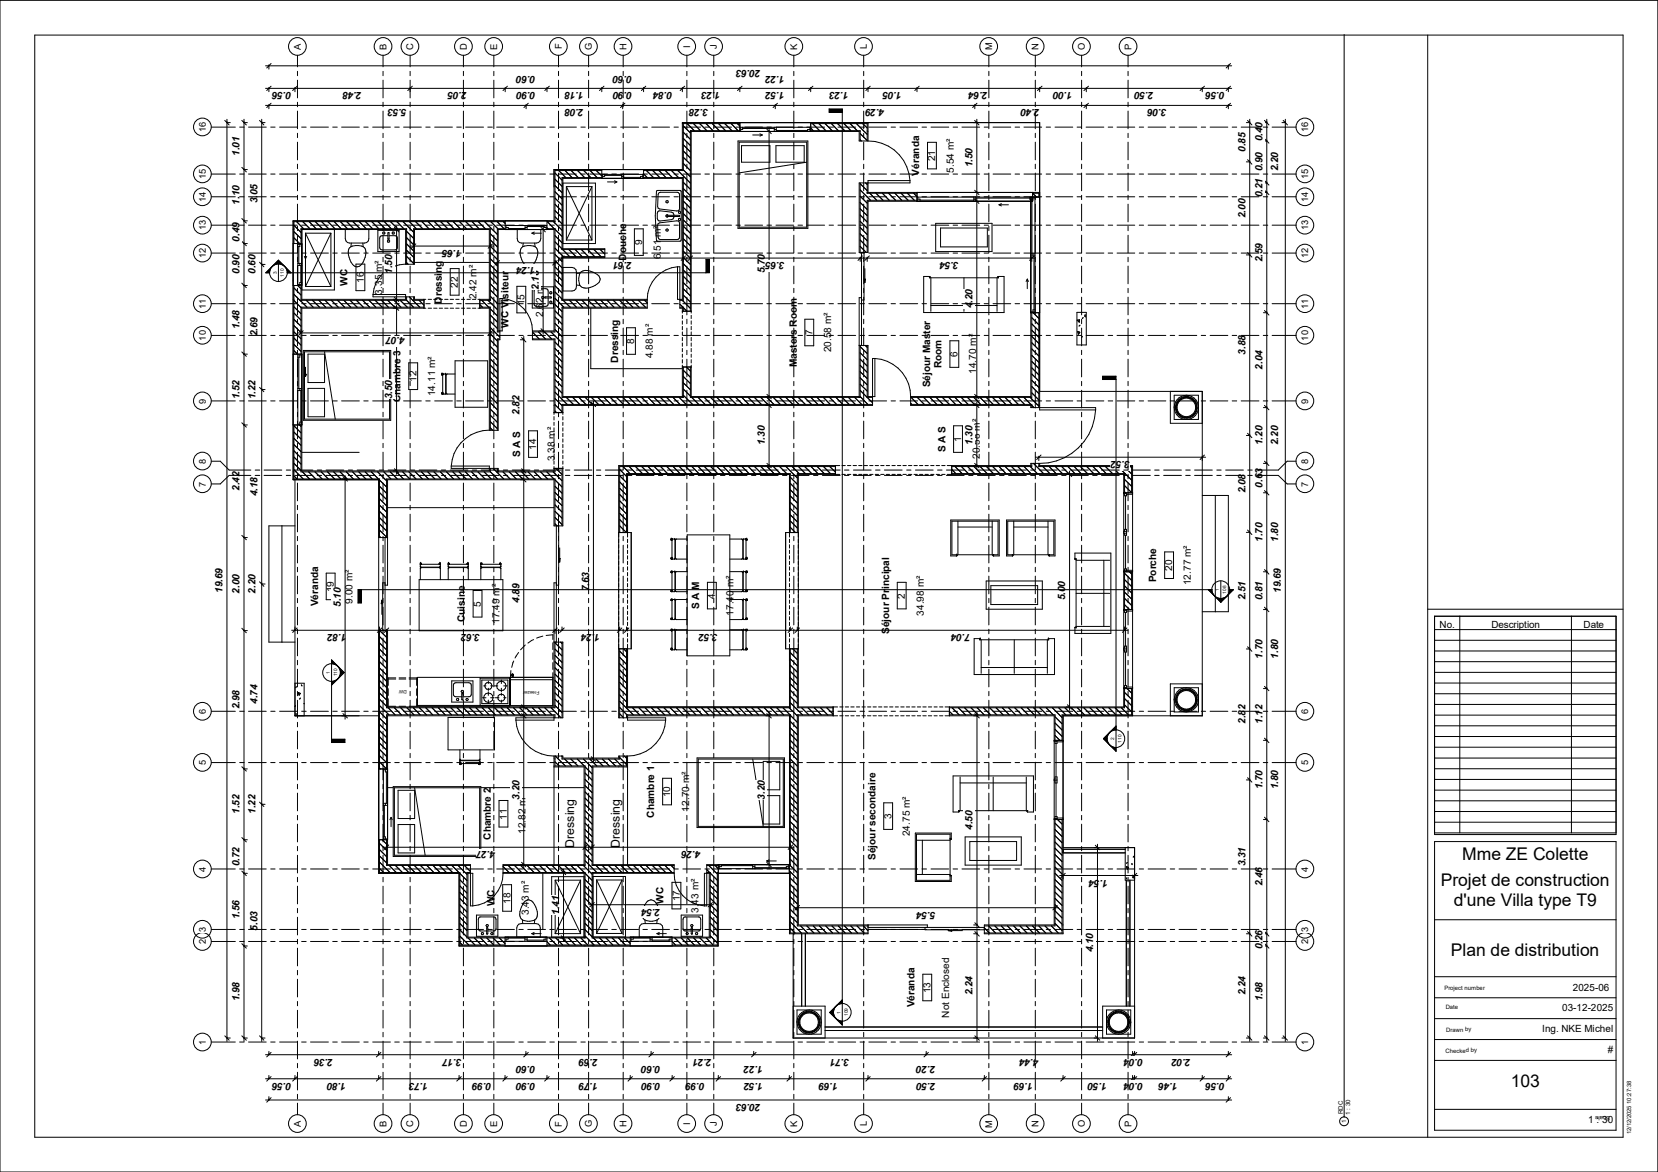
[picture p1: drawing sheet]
<svg xmlns="http://www.w3.org/2000/svg" width="420mm" height="297mm" viewBox="0 0 420 297" stroke-linecap="round" stroke-linejoin="round" font-family="sans-serif">
<defs><g id="words">
<g font-size="4.4">
<text x="370.4" y="217.9">Mme ZE Colette</text>
<text x="365" y="224.6">Projet de construction</text>
<text x="368.3" y="229.5">d'une Villa type T9</text>
<text x="367.5" y="242.3">Plan de distribution</text>
<text x="382.7" y="275.5">103</text>
</g>
<g font-size="3.1">
<text x="145.5" y="214.8" transform="rotate(-90 145.5 214.8)">Dressing</text>
<text x="157" y="214.8" transform="rotate(-90 157 214.8)">Dressing</text>
</g>
<g font-size="2.6">
<text x="192.7" y="17.7" transform="rotate(180 192.7 17.7)">20.63</text>
<text x="73.8" y="23.4" transform="rotate(180 73.8 23.4)">0.56</text>
<text x="91.7" y="23.4" transform="rotate(180 91.7 23.4)">2.48</text>
<text x="118.3" y="23.4" transform="rotate(180 118.3 23.4)">2.05</text>
<text x="135.7" y="23.4" transform="rotate(180 135.7 23.4)">0.90</text>
<text x="135.7" y="19.2" transform="rotate(-180 135.7 19.2)">0.60</text>
<text x="147.9" y="23.4" transform="rotate(180 147.9 23.4)">1.18</text>
<text x="160.1" y="23.4" transform="rotate(180 160.1 23.4)">0.90</text>
<text x="160.2" y="19.2" transform="rotate(-180 160.2 19.2)">0.60</text>
<text x="170.3" y="23.4" transform="rotate(180 170.3 23.4)">0.84</text>
<text x="182.5" y="23.4" transform="rotate(180 182.5 23.4)">1.23</text>
<text x="198.8" y="23.4" transform="rotate(180 198.8 23.4)">1.52</text>
<text x="198.8" y="19.2" transform="rotate(-180 198.8 19.2)">1.22</text>
<text x="215" y="23.4" transform="rotate(180 215 23.4)">1.23</text>
<text x="228.5" y="23.4" transform="rotate(180 228.5 23.4)">1.05</text>
<text x="250.2" y="23.4" transform="rotate(180 250.2 23.4)">2.64</text>
<text x="271.7" y="23.4" transform="rotate(180 271.7 23.4)">1.00</text>
<text x="292.3" y="23.4" transform="rotate(180 292.3 23.4)">2.50</text>
<text x="310.3" y="23.4" transform="rotate(180 310.3 23.4)">0.56</text>
<text x="103.1" y="27.7" transform="rotate(180 103.1 27.7)">5.53</text>
<text x="147.9" y="27.7" transform="rotate(180 147.9 27.7)">2.08</text>
<text x="179.4" y="27.7" transform="rotate(180 179.4 27.7)">3.28</text>
<text x="224.1" y="27.7" transform="rotate(180 224.1 27.7)">4.29</text>
<text x="263.4" y="27.7" transform="rotate(180 263.4 27.7)">2.40</text>
<text x="295.6" y="27.7" transform="rotate(180 295.6 27.7)">3.06</text>
<text x="319.8" y="35.8" transform="rotate(-90 319.8 35.8)">0.40</text>
<text x="60.7" y="39.5" transform="rotate(-90 60.7 39.5)">1.01</text>
<text x="315.5" y="38.5" transform="rotate(-90 315.5 38.5)">0.85</text>
<text x="246.3" y="42.3" transform="rotate(-90 246.3 42.3)">1.50</text>
<text x="319.8" y="43.4" transform="rotate(-90 319.8 43.4)">0.90</text>
<text x="323.8" y="43.4" transform="rotate(-90 323.8 43.4)">2.20</text>
<text x="60.7" y="51.9" transform="rotate(-90 60.7 51.9)">1.10</text>
<text x="65.2" y="51.5" transform="rotate(-90 65.2 51.5)">3.05</text>
<text x="319.8" y="50" transform="rotate(-90 319.8 50)">0.21</text>
<text x="315.5" y="55.2" transform="rotate(-90 315.5 55.2)">2.00</text>
<text x="60.7" y="61.3" transform="rotate(-90 60.7 61.3)">0.49</text>
<text x="116.9" y="63.4" transform="rotate(180 116.9 63.4)">1.65</text>
<text x="60.7" y="69.4" transform="rotate(-90 60.7 69.4)">0.90</text>
<text x="64.7" y="69.4" transform="rotate(-90 64.7 69.4)">0.60</text>
<text x="99.4" y="69.4" transform="rotate(-90 99.4 69.4)">1.50</text>
<text x="135.7" y="67.6" transform="rotate(180 135.7 67.6)">1.24</text>
<text x="160.1" y="66.4" transform="rotate(180 160.1 66.4)">2.61</text>
<text x="193.7" y="69.3" transform="rotate(-90 193.7 69.3)">5.70</text>
<text x="198.8" y="66.4" transform="rotate(180 198.8 66.4)">3.65</text>
<text x="242.9" y="66.4" transform="rotate(180 242.9 66.4)">3.54</text>
<text x="319.8" y="66.4" transform="rotate(-90 319.8 66.4)">2.59</text>
<text x="136.5" y="73.5" transform="rotate(-90 136.5 73.5)">2.18</text>
<text x="60.7" y="83.4" transform="rotate(-90 60.7 83.4)">1.48</text>
<text x="246.3" y="78.1" transform="rotate(-90 246.3 78.1)">4.20</text>
<text x="65.2" y="85.3" transform="rotate(-90 65.2 85.3)">2.69</text>
<text x="102.6" y="85.4" transform="rotate(180 102.6 85.4)">4.07</text>
<text x="315.5" y="89.9" transform="rotate(-90 315.5 89.9)">3.88</text>
<text x="319.8" y="93.7" transform="rotate(-90 319.8 93.7)">2.04</text>
<text x="60.7" y="101.1" transform="rotate(-90 60.7 101.1)">1.52</text>
<text x="64.7" y="101.1" transform="rotate(-90 64.7 101.1)">1.22</text>
<text x="99.4" y="101.1" transform="rotate(-90 99.4 101.1)">3.50</text>
<text x="131.6" y="105.2" transform="rotate(-90 131.6 105.2)">2.82</text>
<text x="193.7" y="112.8" transform="rotate(-90 193.7 112.8)">1.30</text>
<text x="246.3" y="112.8" transform="rotate(-90 246.3 112.8)">1.30</text>
<text x="319.8" y="112.8" transform="rotate(-90 319.8 112.8)">1.20</text>
<text x="323.8" y="112.8" transform="rotate(-90 323.8 112.8)">2.20</text>
<text x="286.3" y="116.9" transform="rotate(180 286.3 116.9)">3.52</text>
<text x="60.7" y="124.4" transform="rotate(-90 60.7 124.4)">2.42</text>
<text x="65.2" y="125.8" transform="rotate(-90 65.2 125.8)">4.18</text>
<text x="315.5" y="125.1" transform="rotate(-90 315.5 125.1)">2.08</text>
<text x="319.8" y="123.6" transform="rotate(-90 319.8 123.6)">0.63</text>
<text x="319.8" y="137.3" transform="rotate(-90 319.8 137.3)">1.70</text>
<text x="323.8" y="137.3" transform="rotate(-90 323.8 137.3)">1.80</text>
<text x="149.2" y="149.8" transform="rotate(-90 149.2 149.8)">7.63</text>
<text x="56.4" y="150.2" transform="rotate(-90 56.4 150.2)">19.69</text>
<text x="60.7" y="150.4" transform="rotate(-90 60.7 150.4)">2.00</text>
<text x="64.7" y="150.4" transform="rotate(-90 64.7 150.4)">2.20</text>
<text x="86.3" y="153.8" transform="rotate(-90 86.3 153.8)">5.10</text>
<text x="131.6" y="152.8" transform="rotate(-90 131.6 152.8)">4.89</text>
<text x="269.8" y="152.1" transform="rotate(-90 269.8 152.1)">5.00</text>
<text x="315.5" y="152.1" transform="rotate(-90 315.5 152.1)">2.51</text>
<text x="319.8" y="152.1" transform="rotate(-90 319.8 152.1)">0.81</text>
<text x="324.5" y="150.2" transform="rotate(-90 324.5 150.2)">19.69</text>
<text x="87.8" y="160.7" transform="rotate(180 87.8 160.7)">1.82</text>
<text x="121.7" y="160.7" transform="rotate(180 121.7 160.7)">3.62</text>
<text x="152.1" y="160.7" transform="rotate(180 152.1 160.7)">1.24</text>
<text x="181.9" y="160.7" transform="rotate(180 181.9 160.7)">3.52</text>
<text x="245.8" y="160.7" transform="rotate(180 245.8 160.7)">7.04</text>
<text x="319.8" y="166.9" transform="rotate(-90 319.8 166.9)">1.70</text>
<text x="323.8" y="166.9" transform="rotate(-90 323.8 166.9)">1.80</text>
<text x="60.7" y="179.7" transform="rotate(-90 60.7 179.7)">2.98</text>
<text x="65.2" y="178.4" transform="rotate(-90 65.2 178.4)">4.74</text>
<text x="315.5" y="183.5" transform="rotate(-90 315.5 183.5)">2.82</text>
<text x="319.8" y="183.5" transform="rotate(-90 319.8 183.5)">1.12</text>
<text x="131.6" y="202.7" transform="rotate(-90 131.6 202.7)">3.20</text>
<text x="193.7" y="202.7" transform="rotate(-90 193.7 202.7)">3.20</text>
<text x="319.8" y="200.1" transform="rotate(-90 319.8 200.1)">1.70</text>
<text x="323.8" y="200.1" transform="rotate(-90 323.8 200.1)">1.80</text>
<text x="60.7" y="206.2" transform="rotate(-90 60.7 206.2)">1.52</text>
<text x="64.7" y="206.2" transform="rotate(-90 64.7 206.2)">1.22</text>
<text x="125.5" y="215.7" transform="rotate(180 125.5 215.7)">4.27</text>
<text x="177.5" y="215.7" transform="rotate(180 177.5 215.7)">4.26</text>
<text x="246.4" y="210.3" transform="rotate(-90 246.4 210.3)">4.50</text>
<text x="60.7" y="219.5" transform="rotate(-90 60.7 219.5)">0.72</text>
<text x="315.5" y="219.5" transform="rotate(-90 315.5 219.5)">3.31</text>
<text x="280.7" y="222.9" transform="rotate(180 280.7 222.9)">1.54</text>
<text x="319.8" y="224.6" transform="rotate(-90 319.8 224.6)">2.46</text>
<text x="60.7" y="232.9" transform="rotate(-90 60.7 232.9)">1.56</text>
<text x="141.6" y="231.8" transform="rotate(-90 141.6 231.8)">1.41</text>
<text x="167.3" y="230.3" transform="rotate(180 167.3 230.3)">2.54</text>
<text x="237" y="231" transform="rotate(180 237 231)">5.54</text>
<text x="65.2" y="235.8" transform="rotate(-90 65.2 235.8)">5.03</text>
<text x="276.9" y="241.3" transform="rotate(-90 276.9 241.3)">4.10</text>
<text x="319.8" y="240.6" transform="rotate(-90 319.8 240.6)">0.26</text>
<text x="60.7" y="253.8" transform="rotate(-90 60.7 253.8)">1.98</text>
<text x="246.4" y="252.3" transform="rotate(-90 246.4 252.3)">2.24</text>
<text x="315.5" y="252.3" transform="rotate(-90 315.5 252.3)">2.24</text>
<text x="319.8" y="253.8" transform="rotate(-90 319.8 253.8)">1.98</text>
<text x="84.4" y="268.3" transform="rotate(180 84.4 268.3)">2.36</text>
<text x="117" y="268.3" transform="rotate(180 117 268.3)">3.17</text>
<text x="151.5" y="268.3" transform="rotate(180 151.5 268.3)">2.69</text>
<text x="180.3" y="268.3" transform="rotate(180 180.3 268.3)">2.21</text>
<text x="215.2" y="268.3" transform="rotate(180 215.2 268.3)">3.71</text>
<text x="263.1" y="268.3" transform="rotate(180 263.1 268.3)">4.44</text>
<text x="289.6" y="268.3" transform="rotate(180 289.6 268.3)">0.04</text>
<text x="301.7" y="268.3" transform="rotate(180 301.7 268.3)">2.02</text>
<text x="73.8" y="274.4" transform="rotate(180 73.8 274.4)">0.56</text>
<text x="87.7" y="274.4" transform="rotate(180 87.7 274.4)">1.80</text>
<text x="108.5" y="274.4" transform="rotate(180 108.5 274.4)">1.73</text>
<text x="124.5" y="274.4" transform="rotate(180 124.5 274.4)">0.99</text>
<text x="135.6" y="274.4" transform="rotate(180 135.6 274.4)">0.90</text>
<text x="135.6" y="270.2" transform="rotate(-180 135.6 270.2)">0.60</text>
<text x="151.5" y="274.4" transform="rotate(180 151.5 274.4)">1.79</text>
<text x="167.3" y="274.4" transform="rotate(180 167.3 274.4)">0.90</text>
<text x="167.3" y="270.2" transform="rotate(-180 167.3 270.2)">0.60</text>
<text x="178.5" y="274.4" transform="rotate(180 178.5 274.4)">0.99</text>
<text x="193.3" y="274.4" transform="rotate(180 193.3 274.4)">1.52</text>
<text x="193.3" y="270.2" transform="rotate(-180 193.3 270.2)">1.22</text>
<text x="212.3" y="274.4" transform="rotate(180 212.3 274.4)">1.69</text>
<text x="237" y="274.4" transform="rotate(180 237 274.4)">2.50</text>
<text x="237" y="270.2" transform="rotate(-180 237 270.2)">2.20</text>
<text x="261.7" y="274.4" transform="rotate(180 261.7 274.4)">1.69</text>
<text x="280.5" y="274.4" transform="rotate(180 280.5 274.4)">1.50</text>
<text x="289.6" y="274.4" transform="rotate(180 289.6 274.4)">0.04</text>
<text x="298.4" y="274.4" transform="rotate(180 298.4 274.4)">1.46</text>
<text x="310.3" y="274.4" transform="rotate(180 310.3 274.4)">0.56</text>
<text x="192.7" y="279.7" transform="rotate(180 192.7 279.7)">20.63</text>
</g>
<g font-size="2.5">
<text x="236.9" y="40.9" transform="rotate(-90 236.9 40.9)">21</text>
<text x="232.8" y="44.5" transform="rotate(-90 232.8 44.5)">Véranda</text>
<text x="241.6" y="43.8" transform="rotate(-90 241.6 43.8)">5.54 m²</text>
<text x="162.6" y="62.1" transform="rotate(-90 162.6 62.1)">9</text>
<text x="167.4" y="65.7" transform="rotate(-90 167.4 65.7)">6.51 m²</text>
<text x="92.1" y="71.7" transform="rotate(-90 92.1 71.7)">16</text>
<text x="158.6" y="66.1" transform="rotate(-90 158.6 66.1)">Douche</text>
<text x="88.1" y="72.4" transform="rotate(-90 88.1 72.4)">WC</text>
<text x="96.8" y="74.6" transform="rotate(-90 96.8 74.6)">3.35 m²</text>
<text x="111.9" y="76.9" transform="rotate(-90 111.9 76.9)">Dressing</text>
<text x="116" y="72.9" transform="rotate(-90 116 72.9)">22</text>
<text x="120.7" y="75.8" transform="rotate(-90 120.7 75.8)">2.42 m²</text>
<text x="132.9" y="77.4" transform="rotate(-90 132.9 77.4)">15</text>
<text x="128.8" y="83.1" transform="rotate(-90 128.8 83.1)">WC Visiteur</text>
<text x="137.6" y="80.3" transform="rotate(-90 137.6 80.3)">2.62 m²</text>
<text x="160.7" y="87.2" transform="rotate(-90 160.7 87.2)">8</text>
<text x="205.8" y="85" transform="rotate(-90 205.8 85)">7</text>
<text x="210.6" y="89.3" transform="rotate(-90 210.6 89.3)">20.58 m²</text>
<text x="156.6" y="91.9" transform="rotate(-90 156.6 91.9)">Dressing</text>
<text x="165.4" y="90.8" transform="rotate(-90 165.4 90.8)">4.88 m²</text>
<text x="201.8" y="93.1" transform="rotate(-90 201.8 93.1)">Masters Room</text>
<text x="238.5" y="93.3" transform="rotate(-90 238.5 93.3)">Room</text>
<text x="242.6" y="90.5" transform="rotate(-90 242.6 90.5)">6</text>
<text x="247.3" y="94.8" transform="rotate(-90 247.3 94.8)">14.70 m²</text>
<text x="101.5" y="101.9" transform="rotate(-90 101.5 101.9)">Chambre 3</text>
<text x="105.5" y="96.8" transform="rotate(-90 105.5 96.8)">12</text>
<text x="110.2" y="100.4" transform="rotate(-90 110.2 100.4)">14.11 m²</text>
<text x="235.6" y="98.2" transform="rotate(-90 235.6 98.2)">Séjour Master</text>
<text x="135.8" y="114" transform="rotate(-90 135.8 114)">14</text>
<text x="243.5" y="112" transform="rotate(-90 243.5 112)">1</text>
<text x="131.8" y="115.8" transform="rotate(-90 131.8 115.8)">S A S</text>
<text x="140.5" y="116.9" transform="rotate(-90 140.5 116.9)">3.38 m²</text>
<text x="239.5" y="114.6" transform="rotate(-90 239.5 114.6)">S A S</text>
<text x="248.2" y="116.3" transform="rotate(-90 248.2 116.3)">20.58 m²</text>
<text x="292.9" y="147.6" transform="rotate(-90 292.9 147.6)">Porche</text>
<text x="296.9" y="144.7" transform="rotate(-90 296.9 144.7)">20</text>
<text x="301.7" y="148.3" transform="rotate(-90 301.7 148.3)">12.77 m²</text>
<text x="80.6" y="153.7" transform="rotate(-90 80.6 153.7)">Véranda</text>
<text x="84.6" y="150.1" transform="rotate(-90 84.6 150.1)">19</text>
<text x="89.3" y="153" transform="rotate(-90 89.3 153)">9.00 m²</text>
<text x="121.8" y="153.7" transform="rotate(-90 121.8 153.7)">5</text>
<text x="177.1" y="154.4" transform="rotate(-90 177.1 154.4)">S A M</text>
<text x="181.1" y="151.7" transform="rotate(-90 181.1 151.7)">4</text>
<text x="185.8" y="156" transform="rotate(-90 185.8 156)">17.40 m²</text>
<text x="229.2" y="151.7" transform="rotate(-90 229.2 151.7)">2</text>
<text x="234" y="156" transform="rotate(-90 234 156)">34.98 m²</text>
<text x="117.8" y="157.6" transform="rotate(-90 117.8 157.6)">Cuisine</text>
<text x="126.5" y="158.1" transform="rotate(-90 126.5 158.1)">17.49 m²</text>
<text x="225.2" y="160.7" transform="rotate(-90 225.2 160.7)">Séjour Principal</text>
<text x="364.7" y="159.1">No.</text>
<text x="377.8" y="159.1">Description</text>
<text x="401.1" y="159.1">Date</text>
<text x="169.8" y="202.1" transform="rotate(-90 169.8 202.1)">10</text>
<text x="128.4" y="207.7" transform="rotate(-90 128.4 207.7)">11</text>
<text x="165.7" y="207.2" transform="rotate(-90 165.7 207.2)">Chambre 1</text>
<text x="174.5" y="205.7" transform="rotate(-90 174.5 205.7)">12.70 m²</text>
<text x="225.8" y="207.6" transform="rotate(-90 225.8 207.6)">3</text>
<text x="124.3" y="212.8" transform="rotate(-90 124.3 212.8)">Chambre 2</text>
<text x="133.1" y="211.3" transform="rotate(-90 133.1 211.3)">12.82 m²</text>
<text x="230.5" y="211.9" transform="rotate(-90 230.5 211.9)">24.75 m²</text>
<text x="221.7" y="217.9" transform="rotate(-90 221.7 217.9)">Séjour secondaire</text>
<text x="125.2" y="229.7" transform="rotate(-90 125.2 229.7)">WC</text>
<text x="129.3" y="229" transform="rotate(-90 129.3 229)">18</text>
<text x="134" y="231.9" transform="rotate(-90 134 231.9)">3.43 m²</text>
<text x="168.1" y="229.1" transform="rotate(-90 168.1 229.1)">WC</text>
<text x="172.2" y="228.4" transform="rotate(-90 172.2 228.4)">17</text>
<text x="176.9" y="231.4" transform="rotate(-90 176.9 231.4)">3.43 m²</text>
<text x="235.7" y="251.7" transform="rotate(-90 235.7 251.7)">13</text>
<text x="398.4" y="251.2" transform="rotate(-1 398.4 251.2)">2025-06</text>
<text x="231.6" y="255.3" transform="rotate(-90 231.6 255.3)">Véranda</text>
<text x="240.4" y="257.9" transform="rotate(-90 240.4 257.9)">Not Enclosed</text>
<text x="395.7" y="256.3">03-12-2025</text>
<text x="390.6" y="261.6">Ing. NKE Michel</text>
<text x="407.3" y="267">#</text>
<text x="402.3" y="284.6">1 : 30</text>
</g>
<g font-size="2.3">
<text x="76.2" y="12.6" transform="rotate(-90 76.2 12.6)">A</text>
<text x="97.9" y="12.6" transform="rotate(-90 97.9 12.6)">B</text>
<text x="104.7" y="12.7" transform="rotate(-90 104.7 12.7)">C</text>
<text x="118.2" y="12.7" transform="rotate(-90 118.2 12.7)">D</text>
<text x="125.9" y="12.6" transform="rotate(-90 125.9 12.6)">E</text>
<text x="142.3" y="12.5" transform="rotate(-90 142.3 12.5)">F</text>
<text x="149.9" y="12.7" transform="rotate(-90 149.9 12.7)">G</text>
<text x="158.7" y="12.7" transform="rotate(-90 158.7 12.7)">H</text>
<text x="174.8" y="12.1" transform="rotate(-90 174.8 12.1)">I</text>
<text x="181.6" y="12.4" transform="rotate(-90 181.6 12.4)">J</text>
<text x="201.9" y="12.6" transform="rotate(-90 201.9 12.6)">K</text>
<text x="219.6" y="12.4" transform="rotate(-90 219.6 12.4)">L</text>
<text x="251.3" y="12.8" transform="rotate(-90 251.3 12.8)">M</text>
<text x="263.1" y="12.7" transform="rotate(-90 263.1 12.7)">N</text>
<text x="274.8" y="12.7" transform="rotate(-90 274.8 12.7)">O</text>
<text x="286.6" y="12.6" transform="rotate(-90 286.6 12.6)">P</text>
<text x="52.2" y="33.5" transform="rotate(-90 52.2 33.5)">16</text>
<text x="331.4" y="33.5" transform="rotate(-90 331.4 33.5)">16</text>
<text x="52.2" y="45.4" transform="rotate(-90 52.2 45.4)">15</text>
<text x="331.4" y="45.4" transform="rotate(-90 331.4 45.4)">15</text>
<text x="52.2" y="51.2" transform="rotate(-90 52.2 51.2)">14</text>
<text x="331.4" y="51.2" transform="rotate(-90 331.4 51.2)">14</text>
<text x="52.2" y="58.4" transform="rotate(-90 52.2 58.4)">13</text>
<text x="331.4" y="58.4" transform="rotate(-90 331.4 58.4)">13</text>
<text x="52.2" y="65.4" transform="rotate(-90 52.2 65.4)">12</text>
<text x="331.4" y="65.4" transform="rotate(-90 331.4 65.4)">12</text>
<text x="52.2" y="78.3" transform="rotate(-90 52.2 78.3)">11</text>
<text x="331.4" y="78.3" transform="rotate(-90 331.4 78.3)">11</text>
<text x="52.2" y="86.3" transform="rotate(-90 52.2 86.3)">10</text>
<text x="331.4" y="86.3" transform="rotate(-90 331.4 86.3)">10</text>
<text x="52.2" y="102.3" transform="rotate(-90 52.2 102.3)">9</text>
<text x="331.4" y="102.3" transform="rotate(-90 331.4 102.3)">9</text>
<text x="52.2" y="117.5" transform="rotate(-90 52.2 117.5)">8</text>
<text x="331.4" y="117.5" transform="rotate(-90 331.4 117.5)">8</text>
<text x="52.2" y="123.3" transform="rotate(-90 52.2 123.3)">7</text>
<text x="331.4" y="123.3" transform="rotate(-90 331.4 123.3)">7</text>
<text x="52.2" y="180.9" transform="rotate(-90 52.2 180.9)">6</text>
<text x="331.4" y="180.9" transform="rotate(-90 331.4 180.9)">6</text>
<text x="52.2" y="193.9" transform="rotate(-90 52.2 193.9)">5</text>
<text x="331.4" y="193.9" transform="rotate(-90 331.4 193.9)">5</text>
<text x="52.2" y="220.9" transform="rotate(-90 52.2 220.9)">4</text>
<text x="331.4" y="220.9" transform="rotate(-90 331.4 220.9)">4</text>
<text x="52.2" y="239.3" transform="rotate(-90 52.2 239.3)">2</text>
<text x="52.2" y="236.2" transform="rotate(-90 52.2 236.2)">3</text>
<text x="331.4" y="239.3" transform="rotate(-90 331.4 239.3)">2</text>
<text x="331.4" y="236.2" transform="rotate(-90 331.4 236.2)">3</text>
<text x="52.2" y="264.8" transform="rotate(-90 52.2 264.8)">1</text>
<text x="331.4" y="264.8" transform="rotate(-90 331.4 264.8)">1</text>
<text x="76.2" y="285.5" transform="rotate(-90 76.2 285.5)">A</text>
<text x="97.9" y="285.5" transform="rotate(-90 97.9 285.5)">B</text>
<text x="104.7" y="285.6" transform="rotate(-90 104.7 285.6)">C</text>
<text x="118.2" y="285.6" transform="rotate(-90 118.2 285.6)">D</text>
<text x="125.9" y="285.5" transform="rotate(-90 125.9 285.5)">E</text>
<text x="142.3" y="285.5" transform="rotate(-90 142.3 285.5)">F</text>
<text x="149.9" y="285.7" transform="rotate(-90 149.9 285.7)">G</text>
<text x="158.7" y="285.6" transform="rotate(-90 158.7 285.6)">H</text>
<text x="174.8" y="285.1" transform="rotate(-90 174.8 285.1)">I</text>
<text x="181.6" y="285.4" transform="rotate(-90 181.6 285.4)">J</text>
<text x="201.9" y="285.5" transform="rotate(-90 201.9 285.5)">K</text>
<text x="219.6" y="285.4" transform="rotate(-90 219.6 285.4)">L</text>
<text x="251.3" y="285.8" transform="rotate(-90 251.3 285.8)">M</text>
<text x="263.1" y="285.6" transform="rotate(-90 263.1 285.6)">N</text>
<text x="274.8" y="285.7" transform="rotate(-90 274.8 285.7)">O</text>
<text x="286.6" y="285.5" transform="rotate(-90 286.6 285.5)">P</text>
</g>
<g font-size="1.6">
<text x="340.2" y="282.4" transform="rotate(-90 340.2 282.4)">RDC</text>
<text x="341" y="284.6" transform="rotate(-90 341 284.6)">1</text>
<text x="342" y="282.5" transform="rotate(-90 342 282.5)">1 : 30</text>
</g>
<g font-size="1.5">
<text x="365.9" y="251" transform="rotate(-1 365.9 251)">Project number</text>
<text x="366.2" y="255.8" transform="rotate(-1 366.2 255.8)">Date</text>
<text x="366.3" y="261.5" transform="rotate(-1 366.3 261.5)">Drawn by</text>
<text x="366.2" y="266.8" transform="rotate(-1 366.2 266.8)">Checked by</text>
<text x="407.8" y="282.9" transform="rotate(180 407.8 282.9)">Scale</text>
<text x="413.2" y="287.5" transform="rotate(-90 413.2 287.5)">12/12/2025 10:27:38</text>
</g>
<g font-size="1.2">
<text x="70.1" y="69.4" transform="rotate(-90 70.1 69.4)">3</text>
<text x="71.9" y="70.1" transform="rotate(-90 71.9 70.1)">110</text>
<text x="308.8" y="149.8" transform="rotate(-90 308.8 149.8)">1</text>
<text x="310.6" y="150.4" transform="rotate(-90 310.6 150.4)">108</text>
<text x="83.6" y="170.8" transform="rotate(-90 83.6 170.8)">1</text>
<text x="85.4" y="171.4" transform="rotate(-90 85.4 171.4)">110</text>
<text x="103.1" y="174.9" transform="rotate(180 103.1 174.9)">DW</text>
<text x="136.6" y="175.1" transform="rotate(180 136.6 175.1)">Freezer</text>
<text x="282.2" y="187.5" transform="rotate(-90 282.2 187.5)">2</text>
<text x="284" y="188.2" transform="rotate(-90 284 188.2)">110</text>
<text x="212.9" y="256.9" transform="rotate(-90 212.9 256.9)">1</text>
<text x="214.7" y="257.5" transform="rotate(-90 214.7 257.5)">109</text>
</g>
</g></defs>
<path d="M240.2 235.7h.9v.3h-.9z" fill="#000"/>
<path d="M285 214.8h2.4v8.3h-2.4zM272.8 79.2h2.4v8.2h-2.4z" fill-rule="evenodd" fill="#fff"/>
<path d="M218.9 70.7h.3v.9h-.3zM96.6 152.1h.3v.9h-.3zM141.6 141.5h.3v1h-.3z" fill="#000"/>
<path d="M74.7 173.1h2.3v8.3h-2.3zM142.4 63.2h10.8v1.8h-10.8z" fill-rule="evenodd" fill="#fff"/>
<g fill="#fff">
<path d="M124.2 58h1.8v61.6h-1.8z"/>
<path d="M126 84.1h14.6v1.8h-14.6z"/>
<path d="M74.5 76.1h1.7v43.5h-1.7z"/>
<path d="M103 58h1.8v18.1h-1.8z"/>
<path d="M200.2 234.7h68.8v1.7h-68.8z"/>
</g>
<g fill="none" stroke="#000" stroke-width=".25">
<path d="M172.8 31.3h14.6M173.1 39.9l1.8 1.7M173.1 38.3l1.8 1.7M173.1 36.7l1.8 1.8M173.1 35.1l1.8 1.8M173.1 33.5l1.8 1.8M173.1 31.9l1.8 1.8M173.1 31.3v11.9h-10.1M174.1 31.3l1.8 1.8M174.9 33.3h42.7v2.4h2.3M175.1 33.3v46M175.7 31.3l1.7 1.8"/>
<path d="M177.2 31.3l1.8 1.8M178.9 31.3l1.7 1.8M180.4 31.3l1.8 1.8M182 31.3l1.8 1.8M183.6 31.3l1.8 1.8M185.2 31.3l1.7 1.8M186.8 31.3l.6 .6M186.9 35.7h17.7v22.2h-17.7zM187.2 36h17.1v21.6h-17.1zM187.4 33.1h-12.5v45.8M187.4 31.1v2.2M187.4 32.3h18"/>
<path d="M187.6 32.3v1M187.8 36.9h7.2v4.2h-7.2zM188.1 32.3v.5h-.5M188.1 32.6h8M190.7 34.2h2.4M192.5 33.9l.6 .3M193.1 34.2l-.6 .3M196.1 32.3v1M196.1 32.8h.5M196.6 36.9h7.1v4.2h-7.1zM196.6 32.3v1M196.6 33.1h8"/>
<path d="M205.1 32.8h-.5v.5M205.1 32.3v1M205.4 32.4l.6 .7M205.4 31.3h14.3v4.4M205.4 33.1h12.5v2.6M205.4 31.1v2.2M205.8 31.3l1.8 1.8M207.4 31.3l1.8 1.8M209 31.3l1.8 1.8M210.6 31.3l1.7 1.8M212.2 31.3l1.8 1.8M213.8 31.3l1.7 1.8"/>
<path d="M215.3 31.3l1.8 1.8M217 31.3l2.7 2.7M217.9 35.4l.3 .3M217.9 33.9l1.8 1.7M218.5 31.3l1.2 1.1M219.9 31.1v4.6M219.9 35.7a10.6 10.6 0 0 1 10.6 10.1M234.9 36.1h2.3v6.7h-2.3zM74.5 57.1l1.7 1.8M74.5 58.7l1.7 1.8M75.1 56.2l1.8 1.8M76.7 56.2l1.8 1.8"/>
<path d="M77.4 59.1l6.4 13.5M77.4 59.1h6.4M77.4 59.1v13.5M78.3 56.2l1.8 1.8M79.9 56.2l1.8 1.8M81.5 56.2l1.7 1.8M83.1 56.2l1.7 1.8M83.8 59.1l-6.4 13.5M83.8 59.1v13.5M84.7 56.2l1.7 1.8M84.7 58.2v15.3h-8.2M86.2 56.2l1.8 1.8"/>
<path d="M87.5 58.2v2.3l.1 .5 .4 .5 .6 .1 4.3-.1 .4-.5 .1-.5v-2.3M87.8 56.2l1.8 1.8M89.4 56.2l1.8 1.8M91 56.2l1.8 1.8M92.6 56.2l1.8 1.8M94.2 56.2l1.7 1.8M95.7 58.4h5.4v5.4h-5.4zM95.8 56.2l1.7 1.8M97.1 58.8h.3l.1 .3-.1 .2h-.3l-.2-.2zM97.4 56.2l1.7 1.8M98.3 59.7h-1.5l-.5 .3v3l.5 .3 3.6-.1 .3-.5-.1-2.7-.5-.3h-1.5M98.3 58.9l.3 .2-.1 1.5-.2-.1z"/>
<path d="M98.9 56.2l1.8 1.8M99.5 58.8h.3l.1 .3-.1 .2h-.3l-.2-.2zM100.5 56.2l1.8 1.8M102.1 56.2l2.7 2.6M103 58.6l1.8 1.8M103.7 56.2l1.8 1.8M105.3 56.2l1.8 1.8M106.9 56.2l1.7 1.8M108.5 56.2l1.7 1.8M110.1 56.2l1.7 1.8M111.6 56.2l1.8 1.8M113.2 56.2l1.8 1.8"/>
<path d="M114.8 56.2l1.8 1.8M116.4 56.2l1.8 1.8M118 56.2l1.8 1.8M119.6 56.2l1.7 1.8M121.2 56.2l1.7 1.8M122.8 56.2l3.2 3.2M124.2 59.2l1.8 1.8M124.3 56.2l1.8 1.8M125.9 56.2l1.8 1.8M127.5 56.2l.5 .4M128 56.2h-53.5v5.5M128 58h-2v26.1h.6"/>
<path d="M128 56v2.2M128 57.1h10.6M128.2 57.1v1.1M128.2 57.7h.5v.5M128.7 57.9h4.3M131 58.2l.1 2.8 .5 .5 .5 .1 4.3-.1 .4-.5 .2-.5v-2.3M133 57.1v1.1M133 57.7h.5M133.5 57.1v1.1M133.5 57.4h4.3M134.7 59.1h2.4M134.7 59.1l.6 .3"/>
<path d="M135.3 58.8l-.6 .3M137.8 57.1v.6h.5M138.3 57.1v1.1M138.6 57.7l.2 .3M138.6 58h2v26.1h-5.7M138.6 56v2.2M138.6 56.2l1.8 1.8M140.2 56.2l2.2 2.1M140.6 59.7l1.8 1.8M140.6 58.1l1.8 1.8M140.6 54.9l1.8 1.8M140.6 53.4l1.8 1.8"/>
<path d="M140.6 51.8l1.8 1.8M140.6 50.2l1.8 1.8M140.6 48.6l1.8 1.8M140.6 47l1.8 1.8M140.6 45.4l1.8 1.8M140.6 43.9l1.8 1.7M141.5 43.2l1.8 1.8M142.6 46.4h8.2v15.3h-8.2M143.1 43.2l1.8 1.8M143.5 47.3l6.4 13.5M143.5 47.3h6.4M143.5 47.3v13.5"/>
<path d="M144.7 43.2l1.8 1.8M146.3 43.2l1.8 1.8M147.9 43.2l1.7 1.8M149.5 43.2l1.8 1.8M149.9 47.3v13.5M149.9 47.3l-6.4 13.5M151 43.2l1.4 1.4M152.4 43.2h-11.8v13h-2M152.4 45h-10v18.2h10.8M152.4 43v2.2M152.4 44.2h10.6M152.7 44.2v1"/>
<path d="M153.2 44.2v.5h-.5M153.2 44.4h4.3M153.9 46.1h2.4M155.7 45.8l.6 .3M156.3 46.1l-.6 .3M157.5 44.2v1M157.5 44.7h.5M158 44.2v1M158 45h4.3M160.7 58h2.2v6.7h-2.2zM162.8 44.7h-.5v.5M162.8 44.2v1"/>
<path d="M163 44.1l1 .9M163 45h10.1v31.1h-.9M163 43v2.2M163.7 43.2l1.8 1.8M165.4 43.2l1.7 1.8M166.4 48.3h5.9l.3 .3-.1 12.4h-6.1a53.1 53.1 0 0 1 0-12.7zM166.7 56.7l.4-.2 4.7-.5 .3 .6-.1 3.8-.5 .3-4.5-.1-.3-.5-.1-3zM166.8 49l.5-.3 4.5 .1 .3 .5-.1 3.9-.6 .3-4.3-.5-.4-.3-.1-.4zM166.9 43.2l1.8 1.8M168.5 43.2l1.8 1.8M168.7 58.2l.3-.2 .2 .2v.3l-.2 .1-.3-.1zM168.7 51l.3-.2 .2 .2v.3l-.2 .1-.3-.1z"/>
<path d="M169 54.6h3.1v.3h-3.1zM169.2 54.6l-.2-.2-.3 .2v.3l.3 .1 .2-.1M170.1 43.2l1.8 1.8M170.7 54.6l-.2-.6-.4-.2-2.9-.4-.6 .3-.1 .3v1.4l.4 .6 3.2-.3 .4-.2 .2-.6M171.7 43.2l3.2 3.2M171.9 53.7l.2-.2 .3 .2v.3l-.3 .1-.2-.1zM171.9 55.5l.2-.2 .3 .2v.3l-.3 .1-.2-.1zM173.1 58.9l1.8 1.8M173.1 57.3l1.8 1.8M173.1 55.8l1.8 1.7M173.1 54.1l1.8 1.8M173.1 52.6l1.8 1.7"/>
<path d="M173.1 51l1.8 1.7M173.1 49.4l1.8 1.7M173.1 47.8l1.8 1.8M173.1 46.2l1.8 1.8M173.1 43.1l1.8 1.7M173.1 41.4l1.8 1.8M204.3 41.1l-17.1 2.7M217.9 48.1l2.6 2.7M217.9 59.3l1.8 1.7M217.9 57.7l1.8 1.7M217.9 56.1l1.8 1.7M217.9 54.5l1.8 1.8"/>
<path d="M217.9 52.9l1.8 1.8M217.9 51.3l1.8 1.8M217.9 49.7l1.8 1.8M217.9 46.6l1.8 1.7M217.9 46.4v17.6M219.2 46.4l.5 .3M219.7 48.8h43.7M219.7 46.4v2.6h12.6M220.3 49l1.8 1.8M221.9 49l1.8 1.8M223.5 49l1.8 1.8M225.1 49l1.8 1.8"/>
<path d="M226.7 49l1.7 1.8M228.3 49l1.7 1.8M229.9 49l1.7 1.8M230.5 45.8v.6h-12.9v17.6h2.3v-13h41.7v-2.2M230.5 45.8h-10.6v3M231.4 49l.9 .8M232.3 50h31.1M232.3 48.8v2.2M232.3 50.8h-12.6v13.2M232.5 50.5h.5v.5M232.5 50v1M233 50.7h13.7"/>
<path d="M237 56.6h14.3v7.2h-14.3zM238.3 57.8h11.8v4.8h-11.8zM246.7 50.5h.5M246.7 50v1M247.2 50.2h13.7M247.2 50v1M253.1 51.9l.6 .3M253.1 51.9h2.3M253.7 51.6l-.6 .3M260.9 50v.5h.5M261.1 50v50.5h-30.4M261.1 50.2h1.1"/>
<path d="M261.4 50v1M261.4 50.7v13.6M261.7 50.2v.5h-.6M262.2 50v29.2M262.6 50l-1-1h1.5v1M74.3 61.7h2.2M74.3 72.3h2.2M74.5 74.6l3.3 3.3M74.5 73l1.7 1.8M74.5 60.3l1.4 1.4M74.5 79.3l1.7 1.8M74.5 77.8l1.7 1.7"/>
<path d="M74.5 76.2l1.7 1.7M74.5 72.3v17.4M75.4 61.7v10.6l.8 .9M75.4 66.8h1.1M75.4 67.3h1.1M75.4 61.9h1.1M75.4 72.1h1.1M75.7 62.5v4.3M75.9 61.9v.6h-.5M75.9 66.8v.5M76.2 67.3v4.3M76.2 61.7v-3.7h26.8v9"/>
<path d="M76.2 72.3v3.8h26.8M76.5 71.6h-.6v.5M77.1 65l.3 .6 .3-.6M77.4 72.6h6.4M77.6 76.1l1.7 1.8M79.2 76.1l1.7 1.8M80.8 76.1l1.7 1.8M82.3 76.1l1.8 1.8M83.9 76.1l1.8 1.8M85.5 76.1l1.8 1.8M87.1 76.1l1.8 1.8M88.7 76.1l1.8 1.8"/>
<path d="M88.9 62.5a2.52 2.52 0 0 0-.3 3.3l.3 .6a1.6 1.6 0 0 0 1.5 1.2 1.6 1.6 0 0 0 1.6-1.2l.5-1.2a2.13 2.13 0 0 0-.5-2.7M88.9 62.5a4 4 0 0 1 3.1 0M89 61.6l-.1 .9M90.2 66.9h2.2v6.8h-2.2zM90.3 76.1l1.7 1.8M91.9 76.1l1.7 1.8M91.9 61.6l.1 .9M93.5 76.1l1.7 1.8M94.5 74.6h8.2v1.3h-26.2v-17.7h26.2v8.8h2.3v-8.8h19v17.7M94.5 74.6v.6h10.5v.7h2.9M95 76.1l1.8 1.8M96.6 76.1l1.8 1.8"/>
<path d="M98.2 76.1l1.8 1.8M98.3 60.8h.3l.1 .3-.1 .3h-.3l-.2-.3zM99.8 76.1l1.8 1.8M101.4 76.1l1.8 1.8M102.7 66.9a8.3 8.3 0 0 0-8.2 7.7M103 66.6l.4 .4M103 60.2l1.8 1.8M103 76.1l1.7 1.8M103 63.4l1.8 1.8M103 61.8l1.8 1.8M103 65l1.8 1.8M103 75.2v.9"/>
<path d="M103.7 75.2l2.6 2.7M104.8 67v-9h19.4v18.1h-2.7M104.8 75.2v.9h2.6M105 66.5h19M106.2 76.1l1.2 1.2M107.4 77.9h-31.2v11.8M107.4 75.9v2.2M107.9 78.1h-31.4v41.2h47.5v-1.2h-9.7M108.5 78.1h.8M108.5 75.9h.8M109.9 78.1h.8M109.9 75.9h.8"/>
<path d="M111.3 78.1h.8M111.3 75.9h.8M112.6 78.1h.9M112.6 75.9h.9M114 78.1h.9M114 75.9h.9M115.4 78.1h.9M115.4 75.9h.9M116.9 78.1h.8M116.9 75.9h.8M118.3 78.1h.8M118.3 75.9h.8"/>
<path d="M119.7 78.1h.8M119.7 75.9h.8M121.1 75.9h3.1M121.5 77.2l.7 .7M121.5 77.9h2.7v31.2M121.5 75.9v2.2M122 76.1l1.8 1.8M123.6 76.1l2.4 2.3M124.2 79.8l1.8 1.8M124.2 78.3l1.8 1.8M124.2 71.9l1.8 1.8M124.2 65.6l1.8 1.8"/>
<path d="M124.2 62.4l1.8 1.8M124.2 75.1l1.8 1.8M124.2 73.5l1.8 1.8M124.2 68.7l1.8 1.8M124.2 67.1l1.8 1.8M124.2 60.8l1.8 1.8M124.2 70.3l1.8 1.8M124.2 64l1.8 1.7M127.2 75.6v8.3h-1v-25.7h14.1v25.7h-5.4M127.2 75.6h-.6v10.5h-.4v23h-2.2v-31h-2.9M127.2 75.6a8.2 8.2 0 0 1 7.7 8.3M130.9 72.6h2.3v6.7h-2.3z"/>
<path d="M132.4 62.5a2.21 2.21 0 0 0-.4 2.7l.5 1.2a1.57 1.57 0 0 0 1.5 1.2 1.57 1.57 0 0 0 1.5-1.2l.5-1.2a2.2 2.2 0 0 0-.4-2.7M132.4 62.5a4.2 4.2 0 0 1 3.2 0M132.5 61.6l-.1 .9M134.8 72.7h5.4v5.4h-5.4zM135.4 61.6l.2 .9M137.2 75.2l.3-.1 .3 .1v.3l-.3 .2-.3-.2zM138 75.3l1.5-.1 .2 .3h-1.6zM138.9 75.2v-1.5l-.3-.5h-3l-.3 .5v3.6l.6 .3h2.7l.3-.6v-1.5M139.3 74l.2-.1 .3 .1v.3l-.3 .2-.2-.2zM139.3 76.5l.2-.2 .3 .2v.3l-.3 .1-.2-.1zM140.6 78.8l1.8 1.8M140.6 72.4l1.8 1.8"/>
<path d="M140.6 77.2l1.8 1.8M140.6 75.6l2.2 2.3M140.6 74l1.8 1.8M140.6 70.8l1.8 1.8M140.6 69.3l1.8 1.7M140.6 67.6l1.8 1.8M140.6 66.1l1.8 1.8M140.6 64.5l1.8 1.8M140.6 62.9l2.1 2.1M140.6 61.3l1.8 1.8M142.4 63h10.8v2.3h-10.6v10.6M142.4 75.9h21.6"/>
<path d="M142.5 63.2l1.8 1.8M142.6 63v-17.8h30.2v30.7h-1.2v-8.3M142.6 67.8h2.3l.6 .1 .4 .4 .1 .6-.1 4.3-.4 .4-.6 .1h-2.3M142.7 76.1l1.7 1.8M143.5 60.8h6.4M144.1 63.2l1.8 1.8M144.3 76.1l1.7 1.8M145.7 63.2l1.7 1.8M145.8 76.1l1.8 1.8M146 72.2l.9 .1M146.9 69.2a2.55 2.55 0 0 1 3.3-.2 2.05 2.05 0 0 1 1.8 1.9 3.9 3.9 0 0 1-4.2 2l-.9-.6M146.9 69.2a4.2 4.2 0 0 0 0 3.1"/>
<path d="M146.9 69.2l-.9 .1M147.3 63.2l1.8 1.8M147.4 76.1l1.8 1.8M148.9 63.2l1.7 1.8M149 76.1l1.8 1.8M149.6 78.1v15.3h23.2M150.5 63.2l1.7 1.8M150.6 76.1l1.8 1.8M152.1 63.2l1.1 1.2M152.2 76.1l1.8 1.8M153.2 65h-10.8v11.1h21.6M153.8 76.1l1.7 1.8"/>
<path d="M155.4 76.1l1.7 1.8M157 76.1l1.7 1.8M158.5 76.1l1.8 1.8M160.1 76.1l1.8 1.8M161.7 76.1l1.8 1.8M163.3 76.1l.7 .7M164 75.9v2.2h-21.4v22.4h30.2M164 77.9h-21.6v22.8h30.7v-7.7M171.6 67.6h.6v10.5h.6v1.2M171.6 67.6a8.3 8.3 0 0 0-7.6 8.3M172.2 77.1l.8 .8M172.2 77.9h.9v1"/>
<path d="M172.8 76.1l2.1 2M172.8 79.9v.8M172.8 78.9h2.3M173.1 78l.9 .9M173.1 74.8l1.8 1.7M173.1 73.2l1.8 1.8M173.1 71.6l1.8 1.8M173.1 70l1.8 1.8M173.1 68.5l1.8 1.7M173.1 66.8l1.8 1.8M173.1 65.3l1.8 1.7M173.1 63.7l1.8 1.7"/>
<path d="M173.1 62.1l1.8 1.7M173.1 60.5l1.8 1.8M175.1 79.9v.8M217.9 62.4l1.5 1.6M217.9 60.8l1.8 1.8M218.2 75.4h-.6v25.3M218.2 64v23.5M218.9 64v12h-.7M218.9 70.7h.3l-.1 .9zM219.1 68.1v3.5M234 70.1h1.4l.2 .1-.2 .2h17.5l-.1-.1 .1-.2h1.4v9.1h-20.3zM235.5 70.3h.1"/>
<path d="M235.8 70.4v8.5M235.8 77.4h16.8M244.2 70.4v8.5M252.6 70.4v8.5M252.8 70.3h.1M252.9 70.4h.1M260.2 70.7l.3 .6M260.2 70.7l-.3 .6M260.2 70.7v2.5M261.1 79.2h2.3M261.1 64.9h1.1M261.1 64.3h1.1"/>
<path d="M261.1 79h1.1M261.4 79.2v21.5h-30.7M261.7 64.3v.6M261.7 79.2l1.4 1.5M261.9 64.9v13.6M262.2 78.5h-.5v.5M263.1 79.2v24.1M272.8 79.2h2.4v8.2h-2.4zM274.9 79.8v.3M74.3 89.7h2.2M74.5 88.9l.9 .8M74.5 87.3l1.7 1.7"/>
<path d="M74.5 85.7l1.7 1.8M74.5 84.1l1.7 1.8M74.5 82.5l1.7 1.8M74.5 80.9l1.7 1.8M75.4 89.7v18M75.4 98.5h1.1M75.4 99h1.1M75.4 90h1.1M75.7 90.5v8M75.9 90v.5h-.5M75.9 98.5v.5M76.2 99v8"/>
<path d="M76.8 88.8h22.2v17.7h-22.2zM77.1 94.8l.3 .6M77.1 89.2h21.6v17h-21.6zM77.4 93v2.4M77.7 94.8l-.3 .6M78 89.7h4.2v7.2h-4.2zM78 98.4h4.2v7.2h-4.2zM82.2 89.2l2.7 17M103.5 91.9h2.3v6.8h-2.3zM111.9 99.7h.1M111.9 99.7v.1M111.9 95h.1"/>
<path d="M111.9 94.8h.1M112 95h.1M112 94.8h.1M112 94.8v.3M112 94.8h.8M112.1 95v.1M112.1 99.8h.1M112.1 99.6h.1M112.1 95l-.1 .1M112.1 94.8l.1 5M112.1 95h.1M112.2 99.7h.1"/>
<path d="M112.2 94.8h.1M112.2 99.7l-.2-.1-.1 .2M112.2 99.8h-.3M112.2 99.8h.1M112.2 94.8l-.1 .1M112.8 94.8l.1 4.9-.1 .2-.7-.2M112.8 99.8h.1M112.9 94.8h.1M115.3 91.4h8.2v11.8h-8.2zM115.3 94.8h-2.1l-.2 .2v4.7l.2 .2h2.1M124.2 81.4l1.8 1.8M124.2 87.8l1.8 1.8"/>
<path d="M124.2 86.2l1.8 1.8M124.2 97.3l1.8 1.8M124.2 98.9l1.8 1.8M124.2 95.7l1.8 1.8M124.2 94.1l1.8 1.8M124.2 92.5l1.8 1.8M124.2 91l1.8 1.8M124.2 89.4l1.8 1.7M124.2 84.6l1.8 1.8M124.2 83l2.4 2.4M126.6 85.9h-.6v23.2M134.9 85.8l.1 .1"/>
<path d="M134.9 84.2l1.7 1.7M134.9 83.9v2.2h5.4v18.9M134.9 85.9h5.7v18.7M136.4 84.1l1.8 1.8M138 84.1l1.7 1.8M139.6 84.1l2.8 2.8M140.6 99.4l3.1 3.1M140.6 97.8l1.8 1.8M140.6 96.2l1.8 1.8M140.6 94.7l1.8 1.7M140.6 93l1.8 1.8M140.6 88.3l1.8 1.8"/>
<path d="M140.6 86.7l1.8 1.8M140.6 82l1.8 1.7M140.6 80.3l1.8 1.8M140.6 91.5l1.8 1.8M140.6 89.9l1.8 1.8M140.6 83.5l1.8 1.8M158.7 83.1h2.3v6.7h-2.3zM172.8 93h2.3M172.8 81.3v.9M172.8 82.7v.9M172.8 84.1v.9M172.8 85.5v.9"/>
<path d="M172.8 86.9v.9M172.8 88.3v.9M172.8 89.7v.9M172.8 91.1v.9M172.8 92.5v8.2M173.1 98.6l1.8 1.8M173.1 95.4l1.8 1.8M173.1 97l1.8 1.8M173.1 93.9l1.8 1.7M173.9 93l1 1M175.1 92.5v8h42.5M175.1 81.3v.9"/>
<path d="M175.1 82.7v.9M175.1 84.1v.9M175.1 85.5v.9M175.1 86.9v.9M175.1 88.3v.9M175.1 89.7v.9M175.1 91.1v.9M203.9 80.9h2.2v6.7h-2.2zM217.6 87.5h2.3v13h1.7v-9.7M217.9 98.9l3.1 3.2M217.9 97.4l1.8 1.7M217.9 95.8l1.8 1.7"/>
<path d="M217.9 94.2l1.8 1.7M217.9 92.6l1.8 1.8M217.9 91l1.8 1.8M217.9 89.4l1.8 1.8M217.9 87.8l1.8 1.8M217.9 87.5v13.2h-43v-7.7M219.2 87.5l.5 .5M219.7 87.5v13.2h1.3M221.6 90.8h-.6v11.9h-78.4v2.3M221.6 90.8a9.6 9.6 0 0 1 9.1 9.7M240.6 86.4h2.3v6.7h-2.3zM261.4 96.4l1.7 1.8"/>
<path d="M261.4 99.6l1.7 1.7M261.4 98l1.7 1.7M261.4 94.8l1.7 1.8M261.4 93.2l1.7 1.8M261.4 91.6l1.7 1.8M261.4 90l1.7 1.8M261.4 88.4l1.7 1.8M261.4 86.9l1.7 1.7M261.4 85.3l1.7 1.7M261.4 83.7l1.7 1.8M261.4 82.1l1.7 1.8M261.4 80.5l1.7 1.8"/>
<path d="M263.4 99.2h41.1v82.2h-35.2v55.2h-20v-2.2h17.7v-53h-27.6M272.9 81.2l.5-.1v.5zM273 84l.5 .2-.3 .5zM273.6 82.4l-.3 .2M274.2 85.3l-.2 .2M274.4 80.5l-.2 .2M274.7 80.1l.3 .2M296.5 99.2v8.1h8M74.3 107.7h2.2M74.5 119l2.3 2.4M74.5 117.4l1.7 1.8M74.5 115.8l1.7 1.8"/>
<path d="M74.5 114.3l1.7 1.7M74.5 111.1l1.7 1.8M74.5 112.7l1.7 1.7M74.5 109.5l1.7 1.8M74.5 107.9l1.7 1.8M74.5 107.7v13.7h21.6v14.8M75.4 107.5h1.1M75.9 107.7l.3 .4M76.2 107.7v11.9h48M76.5 114.6h14.5M76.5 107h-.6v.5M76.6 119.6l1.8 1.8"/>
<path d="M78.2 119.6l1.8 1.8M79.8 119.6l1.8 1.8M81.4 119.6l1.7 1.8M83 119.6l1.8 1.8M84.5 119.6l1.8 1.8M86.1 119.6l1.8 1.8M87.7 119.6l1.8 1.8M89.3 119.6l1.8 1.8M90.9 119.6l1.8 1.8M92.5 119.6l1.8 1.8M94.1 119.6l1.7 1.8M95.7 119.6l2.2 2.2"/>
<path d="M97.2 119.6l1.8 1.8M98.8 119.6l1.8 1.8M100.4 119.6l1.8 1.8M102 119.6l1.8 1.8M103.6 119.6l1.8 1.8M105.2 119.6l1.8 1.8M106.8 119.6l1.7 1.8M108.4 119.6l1.8 1.8M109.9 119.6l1.8 1.8M111.5 119.6l1.8 1.8M113.1 119.6l1.8 1.8M114.3 118.1v.6h11.9v.9"/>
<path d="M114.7 119.6l1.8 1.8M116.3 119.6l1.8 1.8M117.9 119.6l1.8 1.8M119.5 119.6l1.7 1.8M121.1 119.6l1.8 1.8M122.6 119.6l1.8 1.8M124 109a9.7 9.7 0 0 0-9.7 9.1M124.2 119.5l1.8 1.9M124.2 106.8l1.8 1.8M124.2 105.2l1.8 1.8M124.2 108.4l.6 .7M124.2 103.7l1.8 1.8"/>
<path d="M124.2 102.1l1.8 1.7M124.2 100.5l1.8 1.8M124.2 118.7v.9M124.9 118.7l2.7 2.7M126 118.7v.9h14.6v-.9M127.4 119.6l1.8 1.8M129 119.6l1.8 1.8M130.6 119.6l1.8 1.8M132.2 119.6l1.7 1.8M133.8 119.6l1.8 1.8M133.9 109.2h2.2v6.7h-2.2zM135.3 119.6l1.8 1.8"/>
<path d="M136.9 119.6l1.8 1.8M138.5 119.6l1.8 1.8M140.1 119.6l2.3 2.2M140.3 118.2v1.1h-14.1M140.3 105.6v.8M140.3 107v.8M140.3 108.4v.9M140.3 109.8v.9M140.3 111.2v.9M140.3 112.6v.9M140.3 114v.9M140.3 115.4v.8"/>
<path d="M140.3 116.8v.8M140.3 118.7h2.3M140.3 104.6h2.3M140.6 101l1.8 1.8M140.6 104.2l.4 .4M140.6 102.6l1.8 1.8M140.8 118.7l1.6 1.5M142.4 118.7v14.6M142.6 118.2v15.1h-2.3v-11.7h-42.1v26.7h-.7M142.6 105.6v.8M142.6 107v.8M142.6 108.4v.9"/>
<path d="M142.6 109.8v.9M142.6 111.2v.9M142.6 112.6v.9M142.6 114v.9M142.6 115.4v.8M142.6 116.8v.8M143.5 100.7l1.7 1.8M145.1 100.7l1.8 1.8M146.6 100.7l1.8 1.8M148.3 100.7l1.7 1.8M149.8 100.7l1.8 1.8M151.4 100.7l1.8 1.8"/>
<path d="M153 100.7l1.8 1.8M154.6 100.7l1.8 1.8M156.2 100.7l1.7 1.8M157 119l1.7 1.7M157.8 100.7l1.8 1.8M157.8 118.2l1.8 1.8M159.3 100.7l1.8 1.8M159.4 118.2l1.8 1.8M161 100.7l1.7 1.8M161 118.2l1.7 1.8M162.5 100.7l1.8 1.8M162.6 118.2l1.7 1.8"/>
<path d="M164.1 100.7l1.8 1.8M164.2 118.2l1.7 1.8M165.7 100.7l1.8 1.8M165.7 118.2l1.8 1.8M167.3 100.7l1.8 1.8M167.3 118.2l1.8 1.8M168.9 100.7l1.7 1.8M168.9 118.2l1.8 1.8M170.5 100.7l1.8 1.8M170.5 118.2l1.8 1.8M172 100.7l1.8 1.8M172.1 118.2l1.8 1.8"/>
<path d="M173.1 100.2l2.3 2.3M173.7 118.2l1.7 1.8M175.2 100.7l1.8 1.8M175.3 118.2l1.7 1.8M176.8 100.7l1.8 1.8M176.9 118.2l1.7 1.8M178.4 100.7l1.8 1.8M178.4 118.2l1.8 1.8M180 100.7l1.8 1.8M180 118.2l1.8 1.8M181.6 100.7l1.7 1.8M181.6 118.2l1.8 1.8"/>
<path d="M183.2 100.7l1.8 1.8M183.2 118.2l1.8 1.8M184.7 100.7l1.8 1.8M184.8 118.2l1.8 1.8M186.4 100.7l1.7 1.8M186.4 118.2l1.7 1.8M187.9 100.7l1.8 1.8M188 118.2l1.7 1.8M189.5 100.7l1.8 1.8M189.6 118.2l1.7 1.8M191.1 100.7l1.8 1.8M191.1 118.2l1.8 1.8"/>
<path d="M192.7 100.7l1.8 1.8M192.7 118.2l1.8 1.8M194.3 100.7l1.7 1.8M194.3 118.2l1.8 1.8M195.9 100.7l1.8 1.8M195.9 118.2l1.8 1.8M197.4 100.7l1.8 1.8M197.5 118.2l1.8 1.8M199.1 100.7l1.7 1.8M199.1 118.2l2.9 2.9M200.6 100.7l1.8 1.8M200.7 118.2l1.7 1.8"/>
<path d="M202.2 100.7l1.8 1.8M202.3 118.2l1.7 1.8M203.8 100.7l1.8 1.8M203.8 118.2l1.8 1.8M205.4 100.7l1.8 1.8M205.4 118.2l1.8 1.8M207 100.7l1.7 1.8M207 118.2l1.8 1.8M208.6 100.7l1.7 1.8M208.6 118.2l1.8 1.8M210.1 100.7l1.8 1.8M210.2 118.2l1.4 1.4"/>
<path d="M211.6 118.2h-54.6v16.8M211.6 118v2.2M211.8 100.7l1.7 1.8M212.7 118h-56v63.9h11.9v.6M213.3 118h.8M213.3 100.7l1.8 1.8M214.7 118h.8M214.9 100.7l1.8 1.8M216.1 118h.9M216.5 100.7l1.8 1.8M217.5 118h.9M217.9 100.5l1.9 2"/>
<path d="M218.9 118h.9M220.3 118h.8M221 102.5h-78.6v2.1M221.7 118h.8M223.1 118h.8M224.5 118h.8M225.9 118h.9M227.3 118h.9M228.7 118h.9M230.1 118h.9M230.7 102.2l.3 .3M230.7 100.5v2.2h30.4v.6h16.4v.6"/>
<path d="M230.7 102.5h30.7v.8M230.8 100.7l1.7 1.8M231.5 118h.9M232.4 100.7l1.7 1.8M232.9 118h.9M234 100.7l1.7 1.8M234.3 118h.9M235.5 100.7l1.8 1.8M235.8 118h.8M237.2 100.7l1.7 1.8M237.2 118h.8M238.5 118h.9"/>
<path d="M238.7 100.7l1.8 1.8M240.3 100.7l1.8 1.8M241.1 119l1 1M241.1 118v2.2M241.6 107.9h2.2v6.7h-2.2zM241.9 100.7l1.8 1.8M241.9 118.2l1.8 1.8M243.5 100.7l1.7 1.8M243.5 118.2l1.8 1.8M245.1 100.7l1.7 1.8M245.1 118.2l1.8 1.8M246.7 100.7l1.7 1.8"/>
<path d="M246.7 118.2l1.8 1.8M248.2 100.7l1.8 1.8M248.3 118.2l1.8 1.8M249.9 100.7l1.7 1.8M249.9 118.2l1.7 1.8M251.4 100.7l1.8 1.8M251.5 118.2l1.7 1.8M253 100.7l1.8 1.8M253.1 118.2l1.7 1.8M254.6 100.7l1.8 1.8M254.6 118.2l1.8 1.8M256.2 100.7l1.7 1.8"/>
<path d="M256.2 118.2l1.8 1.8M257.8 100.7l1.7 1.8M257.8 118.2l1.8 1.8M259.4 100.7l1.7 1.8M259.4 118.2l1.8 1.8M260.9 100.7l2.2 2.2M261 118.2l1.8 1.8M261.4 102.7l.5 .6M261.4 117.4v.8h-20.3M261.8 117.4l2.5 2.6M263.1 117.4v.8h23.5v6.7M263.4 117.4v.8"/>
<path d="M263.4 117.4h-2.3v.6h-21.2M263.4 118h23.5v63.4M264.2 118.2l1.7 1.8M265.8 118.2l1.7 1.8M267.3 118.2l1.8 1.8M268.9 118.2l1.8 1.8M270.5 118.2l1.8 1.8M272.1 118.2l1.8 1.8M273.7 118.2l1.8 1.8M275.3 118.2l1.7 1.8M276.9 118.2l1.7 1.8M277.5 103.9h-14.1v-72.8h-90.6v11.9h-32.5v13h-66v65.6h21.6v99.7h20.4v18.4h65.6v-18.4h18.1v15.3h19.9v-2.2"/>
<path d="M277.5 103.9a14.2 14.2 0 0 1-14.1 13.5M278.5 118.2l1.7 1.8M280 118.2l1.8 1.8M281.6 118.2l1.8 1.8M283.2 118.2l3.4 3.5M284.8 118.2l1.8 1.9M286.4 118.2l.2 .3M297.4 100.2h6.2v6.1h-6.2zM297.4 103.1a3.1 3.1 0 0 1 3.2-2.9 3.1 3.1 0 0 1 3 3.1M297.4 103.3a3.1 3.1 0 0 0 3 3 3.1 3.1 0 0 0 3.2-2.9M298.5 104.9l.4 .3M71.4 133.3v29.4"/>
<path d="M74.5 120.6l.7 .8M74.7 121.6v59.8h21.2M74.7 133.3h-6.6v29.4h6.6M95.9 136.2h2.3M96.1 132.8l1.8 1.7M96.1 129.6l1.8 1.8M96.1 126.4l1.8 1.8M96.1 123.2l1.8 1.8M96.1 135.9l.3 .3M96.1 134.4l1.8 1.7M96.1 131.2l1.8 1.7M96.1 128l1.8 1.8"/>
<path d="M96.1 124.8l1.8 1.8M96.1 121.7l1.8 1.7M97.5 136.2v23.6M98.2 128.7h42.1M140.6 131.1l1.8 1.8M140.6 124.8l1.8 1.8M140.6 132.8l.5 .5M140.6 129.6l1.8 1.7M140.6 128l1.8 1.8M140.6 126.4l1.8 1.7M140.6 123.2l1.8 1.8M140.6 121.6l1.8 1.8"/>
<path d="M140.6 133.3v-11.9h-42.7v14.8M140.9 133.3v29.4M141.5 133.3v15h-.6M141.8 138.9v3.6M156.7 135h3.2v29.4h-3.2M157 134.8l.1 .2M157 133.3l1.7 1.7M157 131.7l1.7 1.7M157 130.1l1.7 1.7M157 128.5l1.7 1.8M157 126.9l1.7 1.8M157 125.3l1.7 1.8"/>
<path d="M157 123.7l1.7 1.8M157 122.1l1.7 1.8M157 120.6l1.7 1.7M158.7 135v-15h41.5v15M159 136.1v-15.9h41v15.9M159 136.7v.8M159 138v.9M159 139.4v.9M170 136.7h.1M170 136.7v.2M170 136.9h.1M170.1 136.6h.1"/>
<path d="M170.1 136.6h.1l.1 5.1M170.1 136.9l.2-.3 .7 .1-.1 4.9M170.1 136.6l-.1 .1M170.2 136.9h.1M170.2 136.7h.1M170.3 136.7h.1M170.9 136.7h.1M174.1 136.6h-2.8l-.2 .2v4.7l.2 .2h2.8M174.1 135.6h10.8v30.6h-10.8zM184.9 136.6h3l.3 .3-.1 4.7-3.2 .1M188.3 136.7h.1M189 136.7h.1"/>
<path d="M189 136.9h.2M189 136.7h-.7v4.9l.6 .1M189.1 136.6h.1M189.2 136.6v.2M189.2 136.6l-.2 .1v4.9h.2M189.2 136.8v.1M200 136.7v.8M200 138v.9M200 139.4v.9M200.2 133.6l1.3 1.4M200.2 127.3l1.8 1.8M200.2 120.9l1.8 1.8"/>
<path d="M200.2 132l1.8 1.8M200.2 130.5l1.8 1.7M200.2 128.9l1.8 1.7M200.2 125.7l1.8 1.8M200.2 124.1l1.8 1.8M200.2 122.5l1.8 1.8M202.2 135h-3.2v29.4h3.2M211.6 120h-9.6v15M212.7 120.2h-10.5v59h10M213.3 120.2h.8M214.7 120.2h.8M216.1 120.2h.9"/>
<path d="M217.5 120.2h.9M218.9 120.2h.9M220.3 120.2h.8M221.7 120.2h.8M223.1 120.2h.8M224.5 120.2h.8M225.9 120.2h.9M227.3 120.2h.9M228.7 120.2h.9M230.1 120.2h.9M231.5 120.2h.9M232.9 120.2h.9"/>
<path d="M234.3 120.2h.9M235.8 120.2h.8M237.2 120.2h.8M238.5 120.2h.9M239.9 120.2h44.7v59h-45.2M241.1 120h43.8v4.9M241.1 132.1h11.7v8.5h-11.7zM242.7 133.6h8.6M242.7 132.1v8.5M251.3 132.1v8.5M255.3 132.1h11.7v8.5h-11.7zM256.8 133.6h8.7"/>
<path d="M256.8 132.1v8.5M265.5 132.1v8.5M284.6 124.9h2.3M284.6 125.1h.8v.5h-.5v-.5M284.6 134.7h.8M284.6 135.1h.8M284.9 123.1l1.7 1.7M284.9 124.7l.2 .2M284.9 121.5l1.7 1.7M284.9 134.7v-.5h.5v1.4h-.5v-.5M285.1 125.6v8.6M285.1 135.6v8.6"/>
<path d="M285.4 125.3h1.5M295 139.9h2.3v6.7h-2.3zM304.5 125.6h6.6v29.4h-6.6M307.8 125.6v29.4M82.6 145.2h2.3v6.8h-2.3zM96.1 159.8v35.1M96.2 159.8l1.7 1.7M96.7 152.1v3.6M96.7 152.1l.2 .9h-.3zM97.5 147.7h-.6v12.1M97.8 159.8l.1 .1M97.9 159.8v19.6h42.7v-16.7"/>
<path d="M106.2 146.9h21.2v13h-21.2zM106.5 142.8h.1M106.5 146.9v-2.8l.2-.3 4.7 .1 .1 3M106.5 142.8v.2h4.9M106.5 143h.1M106.5 143.7h.1M106.6 142.7h.1M106.6 143h.1M106.6 143.7h.1M106.6 142.7l.1 .1M106.6 142.7l-.1 .1M106.7 143h.1"/>
<path d="M106.7 142.8l-.2 .3v.6h5M106.7 142.8h.1M111.3 142.8h.1M111.3 143h.1M111.3 142.8v.2h.2M111.3 142.8h.2M111.4 143h.1M111.4 142.7h.1M111.4 143.7h.1M111.5 143h.1M111.5 143.7h.1M111.5 143v.1"/>
<path d="M111.5 142.8h.1M111.5 142.8v.2M111.5 143.1v.6M113.5 142.8h.1M113.5 146.9v-2.8l.2-.3 4.8 .1 .1 3M113.5 142.8l.1 .2M113.6 143l-.1 .7h5.1v-.7M113.6 143.7h.1M113.6 142.7h.1M113.6 143h.1M113.6 142.7l.2 .1M113.6 142.7l-.1 .1"/>
<path d="M113.7 143h.1M113.7 143.7h.1M113.7 143h4.8M113.7 143h-.1M113.8 143h.1M113.8 142.8l-.2 .2M113.8 142.8h.1M118.4 143h.1M118.4 142.8h.2M118.4 142.8l.2 .2M118.4 142.8h.1M118.5 143h.1"/>
<path d="M118.5 142.7h.1M118.5 143.7h.1M118.6 143.7h-.1M118.6 142.8h.1M118.6 142.8l-.1 .2M119.8 149.6h2.3v6.8h-2.3zM121.8 142.8h.1M121.8 142.8v.2l5.1 .1M121.8 146.9v-2.8l.2-.3h4.7l.2 .3v2.8M121.8 143h.1M121.8 143.7h.1M121.9 143.7h.1"/>
<path d="M121.9 143h.1M122 142.8h-.2M122 142.8v.2h-.2M122 142.8h.1M126.6 142.8h.1M126.6 143h.1M126.6 142.8h.2M126.6 142.8v.2h.2v.7h-5v-.7M126.7 142.7h.1M126.7 143h.1M126.8 143h.1M126.8 143.7h.1"/>
<path d="M126.8 142.8h.1M126.8 142.8v.2M140.9 147.7h-.6v31.5h-42.1v-19.4h-2.3M141.6 141.5h.3l-.1 1zM159 140.8v.9M159 142.2v.9M159 143.6v.9M159 145.1v.8M159 146.5v.8M159 147.9v.8M159 149.3v.8M159 150.7v.8"/>
<path d="M159 152.1v.8M159 153.5v.8M159 154.9v.8M159 156.3v.8M159 157.7v.8M159 159.1v.8M170 149.8h.1M170 141.6h.1M170 156.8h.1M170 141.4v.2M170 149.9h.1M170 156.8l.2-.1 .1 .3h.6"/>
<path d="M170 141.4h.2l.1 .2h.6M170 149.7v.2M170 156.8v.2M170 149.7h.1M170.1 159.9h.1M170.1 159.6h.1M170.1 145.1h.1M170.1 144.9h.1M170.1 152.2h.1M170.1 151.9h.1M170.1 159.6l-.1 .2M170.1 159.6h.1l.1 5.1"/>
<path d="M170.1 149.7l.2 .2M170.1 151.9h.1l.1 5.1M170.1 151.9l-.1 .2M170.1 141.4h.1M170.1 141.6v.1M170.1 156.7v.1M170.1 157h.1M170.2 145.1l-.1 .1M170.2 149.9h.1M170.2 149.7h.1M170.2 141.6h.1M170.2 141.4h.1"/>
<path d="M170.2 157h.1M170.2 156.8h.1M170.2 144.9v4.9l.7 .1M170.2 159.7h.8l-.1 4.9M170.2 159.6h.1M170.2 152h.1M170.3 159.6h.1M170.3 149.8h.1M170.3 144.9h.1M170.3 141.6h.1M170.3 156.8h.1M170.3 152h.1"/>
<path d="M170.3 159.6v.2h-.3M170.3 149.9h-.2M170.3 149.9h.1M170.3 156.9l-.3 .1M170.3 152l-.2 .2-.1-.1M170.3 141.6h-.3M170.3 144.9l-.1 .2M170.3 144.9h-.1M170.9 144.9h-.9v.2h.2M170.9 149.9h.1M170.9 141.6v.1M170.9 157h.1"/>
<path d="M170.9 159.6h.1M170.9 144.9h.1M170.9 152h.1M170.9 152v5M170.9 152h-.7M170.9 144.9v5M170.9 159.6v.1M174.1 151.9h-2.8l-.2 .2v4.7l.2 .2h2.8M174.1 144.9h-2.8l-.2 .2v4.6l.2 .2h2.8M174.1 159.6h-2.8l-.2 .2v4.7l.2 .2h2.8M179.2 147.6h2.2v6.7h-2.2zM184.9 159.6h3l.3 .3-.1 4.7-3.2 .1"/>
<path d="M184.9 144.9h3l.3 .3-.1 4.7h-3.2M184.9 151.9h3l.3 .3-.1 4.7-3.2 .1M188.1 149.7v.1M188.1 156.8h.1M188.3 149.8l.7 .1M188.3 156.9l.1 .1M188.3 141.6l.1 .1M188.3 159.6h.1M188.3 144.9h.1M188.3 152h.1M188.9 149.9h.1M188.9 157h.1"/>
<path d="M188.9 141.6h.1M188.9 144.9h.1M189 159.6h.1M189 159.8h.1M189 149.8h.1M189 144.9h.1M189 145.1h.1M189 156.8h.1M189 152h.1M189 152.1h.1M189 141.6h.1M189 159.8l.2 .1"/>
<path d="M189 159.6l-.7 .1v4.9l.6 .1M189 159.6v5h.2M189 141.4l.2 .1M189 152v5l.2-.1M189 144.9v5h.1M189 152.1l.1 .1M189 152h-.7v5h.6M189 145.1l.1 .1M189 156.9l-.1 .1M189 141.6l-.1 .1M189 159.6h.2M189 145.1h.2"/>
<path d="M189 157h.1M189 152.2h.1M189 141.6l.1 .1M189.1 141.4h-.1M189.1 159.6h-.1M189.1 159.9h.1M189.1 149.6h.1M189.1 149.9h.1M189.1 144.9h.1M189.1 156.7h.1M189.1 157h.1M189.1 151.9h.1"/>
<path d="M189.1 141.4h.1M189.1 141.7h.1M189.1 141.4l.2 .1M189.1 145.1v.1M189.1 159.6h.1M189.1 152.2h.1M189.2 144.9v.2M189.2 144.9h-.9v5M189.2 151.9v.3M189.2 159.6v.3M189.2 149.6l.1 .2M189.2 149.6l-.2 .1"/>
<path d="M189.2 151.9l-.2 .1M189.2 156.7l.1 .1M189.2 156.7l-.2 .1M189.2 159.6h.1M189.2 159.8h.1M189.2 144.9h.1M189.2 145.1h.1M189.2 152h.1M189.2 152.1h.1M189.2 149.7h.1M189.2 149.9h.1M189.2 156.8h.1"/>
<path d="M189.3 149.8h.1M189.3 156.8h.1M189.3 141.6h.1M189.3 149.8l-.2 .1M189.3 156.9l-.2 .1M189.3 141.6l-.2 .1M200 140.8v.9M200 142.2v.9M200 143.6v.9M200 145.1v.8M200 146.5v.8M200 147.9v.8"/>
<path d="M200 149.3v.8M200 150.7v.8M200 152.1v.8M200 153.5v.8M200 154.9v.8M200 156.3v.8M200 157.7v.8M200 159.1v.8M227.3 147.6h2.2v6.7h-2.2zM242.3 140.6l.1 .3h-1.6v-9.1h12.3v9.1h-1.5l.1-.3M242.4 140.6h.1M249.8 147.2h14.2v7.2h-14.2z"/>
<path d="M251 148.4h11.8v4.8h-11.8zM251.6 140.8h.1M251.6 140.6h.1M256.5 140.6v.3h-1.5v-9.1h12.3v9.1h-1.5v-.3M256.5 140.8h.1M265.7 140.8h.1M265.7 140.6h.1M265.7 140.6v.1M272.3 141.7h.1M272.3 159h.1M272.5 141.7h-.2v-1.5h9.1v20.3h-9.1v-1.5l.3 .1M272.6 141.6v17.5"/>
<path d="M272.6 141.6l-.1 .1M272.6 150.4h8.5M272.6 158.7h8.5M272.6 142h8.5M279.6 142v16.7M284.6 154.5h2.3M284.6 144.9h2.3M284.6 144.7h.8v-.5h-.5v.5M284.6 154.7h.8v.5h-.5v-.5M284.9 153.2l1.2 1.3M284.9 151.6l1.7 1.8M284.9 150.1l1.7 1.7"/>
<path d="M284.9 148.5l1.7 1.7M284.9 146.9l1.7 1.7M284.9 145.3l1.7 1.8M284.9 144.9v9.6M285.1 155.2v8.5M285.4 154.9h1.5M285.4 144.5h1.5M286.1 144.9l.5 .6M286.6 144.9v9.6M74.7 173.1h2.3v8.3M74.8 178.8l-.1 .3M75.1 174l-.2 .3"/>
<path d="M75.5 175.5l.6 .2-.3 .4zM76.1 176.9l-.2 .3M76.3 173.6l.2 .2M77 178.3v.1M96.1 178.8l2.4 2.3M96.1 177.2l1.8 1.8M96.1 175.6l1.8 1.8M96.1 174l1.8 1.8M96.1 172.5l1.8 1.7M96.1 170.9l1.8 1.7M96.1 169.3l1.8 1.7M96.1 167.7l1.8 1.8"/>
<path d="M96.1 166.1l1.8 1.8M96.1 164.5l1.8 1.8M96.1 162.9l1.8 1.8M96.1 161.3l1.8 1.8M98.3 179.4l1.8 1.7M98.3 177.1v1.9h1.9M98.3 174.5v1.7M98.3 172.1h1.9M99.9 179.4l1.8 1.7M100.2 171.8h-1.9v1.9M101.1 179h1.7M101.1 171.8h1.7"/>
<path d="M101.1 172.1h1.7M101.5 179.4l1.8 1.7M103.1 179.4l1.8 1.7M103.6 171.8h1.9v1.9M103.6 172.1h1.9M104.7 179.4l1.7 1.7M105.5 177.1v1.9h-1.9M105.5 174.5v1.7M105.7 171.7h23.4v7.3h-23.4zM105.7 178.8h23.4M106.3 179.4l1.7 1.7M107.9 179.4l1.7 1.7"/>
<path d="M109.4 179.4l1.8 1.7M111 179.4l1.8 1.7M112.6 179.4l1.8 1.7M114.2 179.4l1.8 1.7M114.4 172.6h5.4v5.3h-5.4zM115.8 179.4l1.8 1.7M115.8 177h.3l.1 .2-.1 .3h-.3l-.2-.3zM117 176.6l-1.8-.1-.3-.2v-3l.6-.3 3.5 .1 .4 .5-.1 2.7-.3 .2-1.7 .1M117 175h.3l.1 .2-.1 .3h-.3l-.2-.3zM117.1 175.7l.2 .2-.1 1.5-.2-.2zM117.4 179.4l1.7 1.7M118.2 177h.2l.2 .2-.2 .3h-.2l-.2-.3z"/>
<path d="M119 179.4l1.7 1.7M120.6 179.4l1.7 1.7M122 172.3h6.7v6h-6.7zM122.1 179.4l1.8 1.7M122.2 176.8h.9M122.5 173.8h.6M123.7 172.6v.6M123.7 174.4v.6M123.7 175.3v.9M123.7 177.4v.9M123.7 179.4l1.8 1.7M124.3 173.8h.6"/>
<path d="M124.3 176.8h.9M125.2 173.8h.9M125.3 179.4l1.8 1.7M125.5 176.8h.9M126.9 179.4l1.8 1.7M127 172.3v.9M127 174.4v.9M127 175.6v.6M127 177.4v.6M127.6 173.8h.9M127.6 176.8h.6M128.5 179.4l1.8 1.7"/>
<path d="M129.1 171.9h-7.5v6.9M129.3 171.7h10.7M129.3 172.3h10.7M129.4 169.9l-.1 1.8M129.7 171.2h.1M129.8 170.9h.1M129.8 170.9v.3M129.8 170.9h.2M129.8 170.9l.2 .1v.2h-.2M129.8 171.2v.5M130 171.2v.5M130 170.9v.3"/>
<path d="M130 171.2h.1M130 170.9h.1M130.1 179.4l1.7 1.7M130.1 167.5l-.5 1.6M131.4 165.4l-.9 1.4M131.7 179.4l1.7 1.7M133.1 163.4l-1.2 1.3M133.3 179.4l1.7 1.7M134.8 179.4l1.8 1.7M135.2 162.1l-1.5 .9M136.4 179.4l1.8 1.7M137.5 161.2l-1.6 .5"/>
<path d="M138 179.4l1.8 1.7M138.3 161l1.7-.1v1.2M139.6 179.4l2.5 2.5M140 162.9v1.7M140 165.4v1.7M140 167.9v1.7M140 170.5v8.4h-10.7v-7.2M140.3 162.7h2.3v19.2h-11.9v.6M140.6 170.9l1.8 1.7M140.6 167.7l1.8 1.7M140.6 164.5l1.8 1.7M140.6 178.8l1.8 1.8"/>
<path d="M140.6 177.2l1.8 1.7M140.6 175.6l1.8 1.8M140.6 174l1.8 1.8M140.6 172.4l1.8 1.8M140.6 169.2l1.8 1.8M140.6 166.1l1.8 1.8M140.6 162.9l1.8 1.8M142 162.7l.4 .4M142.4 162.7v19.2M157 179.3l1.8 1.8M157 177.7l3.4 3.4M157 176.1l1.7 1.8"/>
<path d="M157 174.5l1.7 1.8M157 172.9l1.7 1.8M157 171.4l1.7 1.7M157 169.8l1.7 1.7M157 168.2l1.7 1.7M157 166.6l1.7 1.8M157 165l1.7 1.8M157 164.4v17.5M158 164.4l.7 .8M158.7 164.4v15h41.5v-15M159 163.3v15.9h41v-15.9M159 160.5v.8"/>
<path d="M159 161.9v.8M160.2 179.4l1.8 1.7M161.8 179.4l1.8 1.7M163.4 179.4l1.8 1.7M165 179.4l1.8 1.7M166.6 179.4l1.8 1.7M168.2 179.4l1.7 1.7M169.8 179.4l1.7 1.7M170 164.5h.1M170.1 164.4h.1M170.1 164.4h.1l.1 .2h.6M170.1 164.4l-.1 .2"/>
<path d="M170.1 164.6v.1M170.2 164.6h.1M170.3 164.5h.1M170.3 164.6h-.3M170.9 164.6v.1M171.4 179.4l1.7 1.7M172.9 179.4l1.8 1.7M174.5 179.4l1.8 1.7M176.1 179.4l1.8 1.7M177.7 179.4l1.8 1.7M179.3 179.4l1.8 1.7M180.9 179.4l1.7 1.7"/>
<path d="M182.5 179.4l1.7 1.7M184.1 179.4l1.7 1.7M185.6 179.4l1.8 1.7M187.2 179.4l1.8 1.7M188.1 164.5h.1M188.3 164.5l.1 .2M188.8 179.4l1.8 1.7M188.9 164.6h.1M189 164.5h.1M189 164.6l-.1 .1M189 164.6l.1 .1M189.1 164.4h.1"/>
<path d="M189.1 164.7h.1M189.2 164.4h-.2M189.2 164.4l-.1 .3M190.4 179.4l1.8 1.7M192 179.4l1.8 1.7M193.6 179.4l1.7 1.7M195.2 179.4l1.7 1.7M196.8 179.4l1.7 1.7M198.3 179.4l1.8 1.7M199.9 179.4l2.1 2M200 160.5v.8M200 161.9v.8"/>
<path d="M200.2 178.1l3.1 3M200.2 176.5l1.8 1.8M200.2 173.3l1.8 1.8M200.2 171.7l1.8 1.8M200.2 170.1l1.8 1.8M200.2 174.9l1.8 1.8M200.2 168.6l1.8 1.7M200.2 167l1.8 1.7M200.2 165.4l1.8 1.8M200.8 164.4l1.2 1.2M202 164.4v15h9M203.1 179.4l1.8 1.7"/>
<path d="M204.7 179.4l1.8 1.7M206.2 179.4l1.8 1.7M207.9 179.4l1.7 1.7M209.4 179.4l1.6 1.6M211 179.2v2.2M212.7 179.2h.9M214.1 179.2h.9M215.5 179.2h.9M217 179.2h.8M218.4 179.2h.8M219.8 179.2h.8M221.1 179.2h.9"/>
<path d="M222.5 179.2h.9M223.9 179.2h.9M225.3 179.2h.9M226.8 179.2h.8M228.2 179.2h.8M229.6 179.2h.8M231 179.2h.8M232.4 179.2h.8M233.8 179.2h.8M235.2 179.2h.8M236.6 179.2h.8M238 179.2h.8"/>
<path d="M240.5 179.2v2.2M241.2 179.4l1.8 1.7M242.8 179.4l1.8 1.7M244.3 179.4l1.8 1.7M246 179.4l1.7 1.7M247.5 179.4l1.8 1.7M248.3 161.9h.1M248.3 162l-.1 .1h17.4M248.5 162.1v8.5M248.5 169.2h16.8M249.1 179.4l1.8 1.7M250.7 179.4l1.8 1.7"/>
<path d="M252.3 179.4l1.8 1.7M253.9 179.4l1.8 1.7M255.5 179.4l1.8 1.7M256.9 162.1v8.5M257 179.4l1.8 1.7M258.7 179.4l1.7 1.7M260.2 179.4l1.8 1.7M261.8 179.4l1.8 1.7M263.4 179.4l1.8 1.7M265 179.4l1.8 1.7M265.3 162.1v8.5M265.5 162l1.6-.2v9.1h-20.3v-9.1h1.4l.1 .3"/>
<path d="M265.5 162h.1M265.6 161.9h.1M265.6 162v.1M266.6 179.4l2.4 2.4M268.2 179.4l1.8 1.7M269.7 179.4l1.8 1.7M271.4 179.4l1.7 1.7M272.9 179.4l1.8 1.7M274.5 179.4l1.8 1.7M276.1 179.4l1.8 1.7M277.7 179.4l1.8 1.7M279.3 179.4l1.8 1.7"/>
<path d="M280.9 179.4l1.8 1.7M282.4 179.4l1.8 1.7M284.1 179.4l1.7 1.7M284.6 174.5h2.3M284.6 174.3h.8v-.6h-.5v.6M284.6 164.3h.8M284.6 164.7h.8M284.9 178.6l1.7 1.8M284.9 177l1.7 1.8M284.9 175.5l1.7 1.7M284.9 164.3v-.6h.5v1.5h-.5v-.5M284.9 174.5v4.9h-44.4"/>
<path d="M285.1 165.2v8.5M285.4 174.1h1.5M285.5 174.5l1.1 1.1M286.6 174.5v6.6h-17.6v6.5M297.4 177.2a3.1 3.1 0 0 1 3.2-2.9 3.1 3.1 0 0 1 3 3M297.4 174.3h6.2v6.1h-6.2zM297.4 177.3a3.1 3.1 0 0 0 3 3.1 3.1 3.1 0 0 0 3.2-2.9M304.5 173.3h-8v8.1M75 180.8v.3M95.9 194.9h2.3M96.1 194.7l.3 .2M96.1 191.5l1.8 1.8"/>
<path d="M96.1 189.9l1.8 1.8M96.1 188.3l1.8 1.8M96.1 186.7l1.8 1.8M96.1 185.2l1.8 1.7M96.1 183.6l1.8 1.7M96.1 182l1.8 1.7M96.1 180.4l1.8 1.8M97.1 194.9v17.9M97.1 195.1h1.1M97.6 195.1v.5h.6M97.9 195.6v8M98.2 199.6h1.4"/>
<path d="M99.6 199.3h22.2v17.7h-22.2zM99.9 199.6h21.6v17.1h-21.6zM105 199.6l2.7 17.1M113.5 181.8h11.8v8.2h-11.8zM116.5 193.6h.1M116.5 192.9h.1M116.5 193.4h.1M116.5 190l.1 2.6 4.8 .1M116.5 193.5h.2l.1 .2-.3 .1v-1h5v.7M116.5 193.7h.1M116.5 193.4v.1M116.5 193.5h.1"/>
<path d="M116.5 193.5h5M116.5 192.8v.1M116.7 193.5h.1M116.8 193.6h.1M116.8 193.6v.1M121.3 193.6h.1M121.3 193.6l.1 .2M121.3 193.7h.1M121.3 193.5h.1M121.4 193.5h.1M121.4 193.8h.1M121.4 193.5l-.1 .1"/>
<path d="M121.4 192.6v.1M121.4 193.5l.2 .1M121.5 193.7h.1M121.5 193.5h.1M121.6 193.6h.1M121.6 190v2.4l-.2 .2M121.6 193.6l-.2 .2M121.8 199.6h26.2M130.7 182.5h9.6v-1.1h-42.1v37.7h21v10.5h.6M130.7 182.5a9.7 9.7 0 0 0 9.6 9.1M140.3 194.4h7.7v24.7h-20.6v2.2M140.3 191.6h2.3v.5h14.1v-.5h2.3"/>
<path d="M140.3 191.6v27.5M140.6 193.1l1 1M140.6 181.9v-.8h-42.7v13.8l-1.8-1.8M140.6 191.6v2.5h7.6v25.2h-20.8M140.7 191.6l2.5 2.5M142.3 191.6l.1 .8h14.6v-.8M143 192.4l1.8 1.7M144.6 192.4l1.8 1.7M146.2 192.4l1.8 1.7M147.8 192.4l2.2 2.1M148.2 199.1l1.8 1.8M148.2 195.9l1.8 1.8"/>
<path d="M148.2 197.5l1.8 1.8M148.2 194.4l1.8 1.7M149.4 192.4l1.8 1.7M151 192.4l1.7 1.7M152.6 192.4l1.7 1.7M154.1 192.4l1.8 1.7M155.7 192.4l1.8 1.7M157 192l1.7 1.8M157 180.9l1 1M158.2 191.6l.5 .6M158.7 181.9v-.8h41.5v38.3l1.8 1.7M158.7 191.6v2.5h-8.7v25.2h20.8"/>
<path d="M159 194.4h-8.8v24.7h20.6v2.2M159 191.6v27.5M167.9 197.2h2.2v6.8h-2.2zM168.6 182.5a9.7 9.7 0 0 1-9.6 9.1M176.6 192.1h22.1v17.6h-22.1zM176.9 192.4h21.5v17h-21.5zM190.7 192.4l2.6 17M193.3 193h4.2v7.2h-4.2zM200 181.4v37.7M200.2 198.7l1.8 1.8M200.2 197.1l1.8 1.8M200.2 195.5l1.8 1.8"/>
<path d="M200.2 194l1.8 1.7M200.2 192.4l1.8 1.7M200.2 190.8l1.8 1.8M200.2 189.2l1.8 1.8M200.2 187.6l1.8 1.8M200.2 186l1.8 1.8M200.2 184.4l1.8 1.8M200.2 182.8l1.8 1.8M200.2 181.3l1.8 1.7M200.2 181.4h-41.2v1.1h9.6M211 181.1h-9v53.6h17.9M212.2 181.4h-10v53h32.7v.6"/>
<path d="M212.7 181.4h.9M214.1 181.4h.9M215.5 181.4h.9M217 181.4h.8M218.4 181.4h.8M219.8 181.4h.8M221.1 181.4h.9M222.5 181.4h.9M223.9 181.4h.9M225.3 181.4h.9M226.8 181.4h.8M228.2 181.4h.8"/>
<path d="M229.6 181.4h.8M231 181.4h.8M232.4 181.4h.8M233.8 181.4h.8M235.2 181.4h.8M236.6 181.4h.8M238 181.4h.8M240.5 180.3l.9 .8M240.5 181.1h26.8v6.5M243.2 198.4h16.8M243.2 196.9v8.5M251.6 196.9v8.5"/>
<path d="M260 196.9v8.5M267 187.6h2.3M267 187.9h.8v.5h-.5v-.5M267 197.4h.8M267 197.9h.8M267.3 186.4l1.2 1.2M267.3 183.2l1.7 1.8M267.3 181.7l1.7 1.7M267.3 184.8l1.7 1.8M267.3 197.4v-.5h.5v1.5h-.5v-.5M267.5 188.4v8.5M267.5 198.4v8.5"/>
<path d="M267.8 188h1.5M95.9 212.8h2.3M96.1 218.5l2.7 2.6M96.1 215.3l1.8 1.8M96.1 216.9l1.8 1.8M96.1 213.7l1.8 1.8M96.1 212.8v8.3h20.4v18.4h11.4M96.8 212.8l1.1 1.1M97.1 212.1h.5v.5M97.1 204.1h1.1M97.1 203.6h1.1M97.1 212.6h1.1"/>
<path d="M97.4 204.1v8M97.6 203.6v.5M97.9 212.8v6.5h21.3M98.6 219.3l1.8 1.8M99.1 207.1l-.3 .6M99.1 207.1l.3 .6M99.1 207.1v2.4M100.2 219.3l1.7 1.8M100.8 200.3h4.2v7.1h-4.2zM100.8 209h4.2v7.2h-4.2zM101.8 219.3l1.7 1.8M103.3 219.3l1.8 1.8"/>
<path d="M104.9 219.3l1.8 1.8M106.5 219.3l1.8 1.8M108.1 219.3l1.8 1.8M109.7 219.3l1.8 1.8M111.3 219.3l1.8 1.8M112.9 219.3l1.7 1.8M114.5 219.3l1.7 1.8M116 219.3l2.3 2.3M117.6 219.3l1.6 1.6M126.4 202.9h2.3v6.7h-2.3zM127.4 219.6l1.5 1.5M128.7 219.3l1.8 1.8"/>
<path d="M130.3 219.3l1.8 1.8M131.9 219.3l1.8 1.8M133.5 219.3l1.8 1.8M135.1 219.3l1.8 1.8M136.7 219.3l1.8 1.8M138.3 219.3l1.7 1.8M139.9 219.3l1.7 1.8M141.4 219.3l1.8 1.8M143 219.3l1.8 1.8M144.6 219.3l1.8 1.8M146.2 219.3l1.8 1.8M147.8 219.3l2.2 2.2"/>
<path d="M148.2 218.1l3 3M148.2 216.6l1.8 1.8M148.2 215l1.8 1.7M148.2 213.4l1.8 1.8M148.2 211.8l1.8 1.8M148.2 210.2l1.8 1.8M148.2 208.6l1.8 1.8M148.2 207.1l1.8 1.7M148.2 205.4l1.8 1.8M148.2 200.7l1.8 1.8M148.2 203.9l1.8 1.8M148.2 202.3l1.8 1.7"/>
<path d="M151 219.3l1.7 1.8M152.6 219.3l1.7 1.8M154.1 219.3l1.8 1.8M155.7 219.3l1.8 1.8M157.3 219.3l1.8 1.8M158.9 219.3l1.8 1.8M160.5 219.3l1.8 1.8M162.1 219.3l1.8 1.8M163.7 219.3l1.7 1.8M165.3 219.3l1.7 1.8M166.8 219.3l1.8 1.8M168.4 219.3l1.8 1.8"/>
<path d="M170 219.3l.8 .8M179 219.3h2.9M179.5 219.3l2.2 2.1M181.1 219.3l.8 .9M181.9 219.1v2.2M182.2 219.1v1M182.7 219.1v.5h-.5M182.7 219.4h8M190.7 219.6h.5M190.7 219.1v1M191.2 219.9h8M191.2 219.1v1"/>
<path d="M193.3 201.6h4.2v7.2h-4.2zM194.2 218.2l.6 .3M194.2 218.2h2.4M194.8 217.9l-.6 .3M199.7 219.6h-.5v.5M199.7 219.1v1M199.9 219.1v2.2M199.9 219.3h.3M200.2 217.8l1.8 1.7M200.2 216.2l1.8 1.7M200.2 214.6l1.8 1.8M200.2 213l1.8 1.8"/>
<path d="M200.2 211.4l1.8 1.8M200.2 209.8l1.8 1.8M200.2 208.2l1.8 1.8M200.2 206.7l1.8 1.7M200.2 205.1l1.8 1.7M200.2 203.5l1.8 1.7M200.2 201.9l1.8 1.8M200.2 200.3l1.8 1.8M200.2 219.1h-21.2v10.5h-.6M223.9 203.5h2.2v6.7h-2.2zM232.2 211.4h8.5v11.7h-8.5zM232.2 212.9h8.5"/>
<path d="M233.6 212.9v8.7M240.7 212.6h.3v-1.5h-9.1v12.3h9.1v-1.5h-.3M240.7 212.6h.1M240.9 212.6v.1M242.9 205.7l-.1 .1M243 205.7h.1M243 205.5l-.1 .2-1.5 .1v-9.2h20.4v9.2l-1.5-.1M243 205.5h.1M243 205.5l-.2-.1h17.5l-.1 .1M244.5 212.1h14.2v7.1h-14.2zM245.7 213.3h11.8v4.8h-11.8zM260.2 205.7h.1"/>
<path d="M260.2 205.5h.1M260.2 205.5l.1 .3M267 207.7h2.3M267 207.4h.8v-.5h-.5v.5M267.3 219.8l1.7 1.7M267.3 218.1l1.7 1.8M267.3 216.6l1.7 1.8M267.3 215l1.7 1.7M267.3 213.4l1.7 1.8M267.3 211.8l1.7 1.8M267.3 210.2l1.7 1.8M267.3 208.6l1.7 1.8"/>
<path d="M267.3 207.7v27h-18M267.8 207.3h1.5M267.9 207.7l1.1 1.1M269 207.7v28.7h-19.7M269.3 216.1h.1M269.3 214.8h18.1v48.3h-86.5v-26.5M269.3 216.1h15.7M269.3 215.2h15.7M285 214.8v8.3h2.4M285.3 219.6l.6 .2-.3 .5zM285.6 218.6l-.2 .2M286.7 218.8l.1 .3"/>
<path d="M287.2 217l-.1 .2M96.1 220.1l1.1 1M116.5 235.7l1.8 1.7M116.5 234.1l1.8 1.7M116.5 229.3l1.8 1.8M116.5 227.7l1.8 1.8M116.5 223l1.8 1.7M116.5 221.4l1.8 1.7M116.5 238.8l.6 .7M116.5 237.2l2.2 2.3M116.5 230.9l1.8 1.8M116.5 232.5l1.8 1.8"/>
<path d="M116.5 226.1l1.8 1.8M116.5 224.5l1.8 1.8M118.5 221.3h1.3v8.3M118.5 221.1v16.4h29.7M118.6 237.7l1.7 1.8M119.2 221.1h-.9v16.6h9.6M120.1 237.7l1.8 1.8M120.7 231.9h5.4v5.4h-5.4zM121.8 237.7l1.7 1.8M122 236.3h.3l.2 .3-.2 .3h-.3l-.1-.3zM123.3 235.9h-1.8l-.3-.3v-2.6l.3-.6h3.6l.5 .3v2.9l-.3 .3h-1.7M123.3 234.3h.3l.1 .3-.1 .2h-.3l-.2-.2z"/>
<path d="M123.3 237.7l1.8 1.8M123.3 235.1l.3 .1-.1 1.5-.2-.1zM124.5 236.3h.3l.1 .3-.1 .3h-.3l-.2-.3zM124.9 237.7l1.8 1.8M126.5 237.7l1.4 1.4M127.3 224.2h2.3v6.7h-2.3zM127.4 221.3h20.6v16.2M127.4 221.1h20.8v16.6h-9.6M127.4 221.3a8.2 8.2 0 0 1-7.6 8.3M127.9 238.5h10.7M127.9 237.5v2.2M128.2 237.5v1"/>
<path d="M128.7 237.7h4.3M128.7 237.5v.5h-.5M130.9 237.5v-2.3l.2-.6 .3-.4 .6-.1 4.3 .1 .4 .4 .2 .6v2.3M132.3 233.1a2.48 2.48 0 0 1-.2-3.2 2.05 2.05 0 0 1 1.9-1.9 3.9 3.9 0 0 1 2.1 4.2l-.6 .9M132.3 233.1a3.7 3.7 0 0 0 3.2 0M132.3 233.1l.1 1M133 238h.5M133 237.5v1M133.5 238.3h4.3M133.5 237.5v1M134.7 236.6h2.4M134.7 236.6l.6 .3"/>
<path d="M135.3 236.3l-.6 .3M135.5 233.1l-.2 1M137.5 221.3v14.2M138.3 238h-.5v.5M138.3 237.5v1M138.6 238.7l.8 .8M138.6 239.5h21M138.6 237.5v2.2M139.2 237.7l1.8 1.8M140.6 223.1h6.5M140.6 236.6h6.5M140.6 223.1l6.5 13.5"/>
<path d="M140.6 223.1v13.5M140.8 237.7l1.7 1.8M142.4 237.7l1.7 1.8M144 237.7l1.7 1.8M145.5 237.7l1.8 1.8M147.1 223.1l-6.5 13.5M147.1 223.1v13.5M147.2 237.7l1.7 1.8M148 222.2h-8.3v15.3M148.2 235.6l1.8 1.8M148.2 234l1.8 1.8M148.2 229.3l1.8 1.8"/>
<path d="M148.2 227.7l1.8 1.7M148.2 222.9l1.8 1.8M148.2 221.3l1.8 1.8M148.2 237.2l2.3 2.3M148.2 232.5l1.8 1.7M148.2 230.8l1.8 1.8M148.2 226.1l1.8 1.8M148.2 224.5l1.8 1.8M150.2 221.3h20.6M150.2 221.1v16.4h29.5v-16.4M150.2 222.1h8.3v15.3M150.3 237.7l1.8 1.8"/>
<path d="M151.1 223h6.5M151.1 223l6.5 13.6M151.1 236.6h6.5M151.1 223v13.6M151.9 237.7l1.8 1.8M153.5 237.7l1.7 1.8M155.1 237.7l1.7 1.8M156.7 237.7l1.7 1.8M157.6 223l-6.5 13.6M157.6 223v13.6M158.2 237.7l1.4 1.4M159.6 237.5v2.2"/>
<path d="M159.6 238.5h10.7M159.9 237.5v1M160.4 237.7h4.3M160.4 237.5v.5h-.5M161.9 237.5v-2.3l.2-.6 .4-.4 .5-.1 4.3 .1 .5 .4 .1 .6v2.3M163.4 233.1a2.48 2.48 0 0 1-.3-3.2 1.83 1.83 0 0 1 2.4-1.7 4 4 0 0 1 1.3 4.6l-.3 .3M163.4 233.1a3.6 3.6 0 0 0 3.1 0M163.4 233.1v1M164.7 238h.5M164.7 237.5v1M165.2 238.3h4.3M165.2 237.5v1"/>
<path d="M166.4 236.6l.6 .3M166.4 236.6h2.4M166.5 233.1l-.1 1M167 236.3l-.6 .3M170 237.5v1M170 238h-.5v.5M170.2 223.6h2.3v6.7h-2.3zM170.3 238.6l.8 .9M170.3 237.5v2.2M170.8 221.1h-20.8v16.6h9.6M170.8 221.3a8.2 8.2 0 0 0 7.6 8.3M170.9 237.7l1.8 1.8"/>
<path d="M172.6 237.7l1.7 1.8M172.6 231.9h5.4v5.4h-5.4zM173.9 236.3h.3l.2 .3-.2 .3h-.3l-.1-.3zM174.1 237.7l1.8 1.8M175.1 235.9h-1.8l-.2-.3v-2.9l.5-.3h3.6l.3 .6-.1 2.6-.2 .3h-1.8M175.1 234.3h.3l.2 .3-.2 .2h-.3l-.1-.2zM175.2 235.1l.2 .1-.1 1.5-.2-.1zM175.7 237.7l1.8 1.8M176.3 236.3h.3l.1 .3-.1 .3h-.3l-.2-.3zM177.3 237.7l1.8 1.8M178.9 237.7l1.7 1.8M179 220.4l.7 .7"/>
<path d="M179 221.1h.9v16.6h-9.6M179.7 221.3h-1.3v8.3M179.9 234l1.8 1.8M179.9 221.3l1.8 1.8M179.9 237.2l1.8 1.7M179.9 235.6l1.8 1.7M179.9 232.4l1.8 1.7M179.9 230.8l1.8 1.8M179.9 229.2l1.8 1.8M179.9 227.6l1.8 1.8M179.9 226.1l1.8 1.7M179.9 224.5l1.8 1.7"/>
<path d="M179.9 222.9l1.8 1.7M181.9 221.1h-.2v18.4h-11.4M181.9 220.1h18M199.9 220.6l2.1 2.1M199.9 221.1h.3v15.3h19.7M200.2 233.6l2.8 2.8M200.2 232.1l1.8 1.7M200.2 230.5l1.8 1.7M200.2 228.9l1.8 1.7M200.2 227.3l1.8 1.8M200.2 225.7l1.8 1.8M200.2 224.1l1.8 1.8"/>
<path d="M200.2 222.5l1.8 1.8M200.2 235.2l1.2 1.2M202.8 234.7l1.8 1.7M203.1 236.6v18.4M204 236.6v18.4M204.4 234.7l1.8 1.7M206 234.7l1.7 1.7M207.6 234.7l1.7 1.7M209.2 234.7l1.7 1.7M210.7 234.7l1.8 1.7M212.3 234.7l1.8 1.7M213.9 234.7l1.8 1.7"/>
<path d="M215.5 234.7l1.8 1.7M217.1 234.7l1.8 1.7M218.7 234.7l1.2 1.2M219.9 235h29.4M219.9 235.5h14.4M232.2 221.6h8.5M234.3 235v.6h15M240.2 235.8l.9-.1v.3zM240.2 235.8h3.6M240.7 221.9h.1M240.7 221.9v.1M249.3 235.2l1.3 1.2"/>
<path d="M250.4 234.7l1.8 1.7M252 234.7l1.8 1.7M253.6 234.7l1.8 1.7M255.2 234.7l1.8 1.7M256.8 234.7l1.7 1.7M258.4 234.7l1.7 1.7M260 234.7l1.7 1.7M261.5 234.7l1.8 1.7M263.1 234.7l1.8 1.7M264.7 234.7l1.8 1.7M266.3 234.7l1.8 1.7M267.3 234l1.7 1.8"/>
<path d="M267.3 232.5l1.7 1.7M267.3 230.8l1.7 1.8M267.3 229.3l1.7 1.7M267.3 227.7l1.7 1.7M267.3 226.1l1.7 1.7M267.3 224.5l1.7 1.8M267.3 222.9l1.7 1.8M267.3 221.3l1.7 1.8M285.2 222.5l.2 .2M285.3 223.1v31.9M286.2 223.1v31.9M287 221.8l-.1 .2"/>
<path d="M287.2 222.2v.3M200.9 255h8.1v8.1M201.9 258.9a3.1 3.1 0 0 1 3.1-3 3.1 3.1 0 0 1 3 3.1M201.9 255.9h6.1v6.2h-6.1zM201.9 259a3.1 3.1 0 0 0 3 3.1 3.1 3.1 0 0 0 3.1-2.9M233.8 246.9h2.2v6.7h-2.2zM280.3 255.9h6.1v6.2h-6.1zM280.3 258.9a3.1 3.1 0 0 1 3.1-3 3.1 3.1 0 0 1 3 3.1M280.3 259a3.1 3.1 0 0 0 3 3.1 3.1 3.1 0 0 0 3.1-2.9M281.3 257.4a2.57 2.57 0 0 1 3.8-.2 2.57 2.57 0 0 1 0 3.7 2.57 2.57 0 0 1-3.8-.3M281.3 257.4a2.48 2.48 0 0 0 0 3.2M281.3 257.4l-.2 .5"/>
<path d="M287.4 255h-8.1v8.1M209 260.3h70.3M209 261.2h70.3M281.1 260.2l.2 .4"/>
<circle cx="300.5" cy="103.2" r="2.77"/>
<circle cx="300.5" cy="103.3" r="2.58"/>
<circle cx="300.5" cy="103.2" r="2.36"/>
<circle cx="123.7" cy="176.8" r="1.19"/>
<circle cx="123.7" cy="173.8" r=".9"/>
<circle cx="127" cy="176.8" r=".89"/>
<circle cx="127" cy="173.8" r="1.19"/>
<circle cx="300.5" cy="177.4" r="2.58"/>
<circle cx="300.5" cy="177.4" r="2.37"/>
<circle cx="300.5" cy="177.3" r="2.76"/>
<circle cx="204.9" cy="259" r="2.76"/>
<circle cx="204.9" cy="259" r="2.58"/>
<circle cx="205" cy="259" r="2.35"/>
<circle cx="283.3" cy="259" r="2.34"/>
<circle cx="283.4" cy="259" r="2.76"/>
</g>
<g fill="#fff">
<path d="M154.2 202.5h3.5v12.3h-3.5z"/>
<path d="M142.7 202.5h3.4v12.3h-3.4z"/>
</g>
<g fill="none" stroke="#000" stroke-width=".25">
<path d="M65.7 30.5l.6 .6M66.3 31.1h.1M66.3 30.2v233.7M66.3 31.1l.5 .6M66.3 31.1h.8M65.7 66.5l.6 .5M66.3 67h.1M66.3 67l.5 .6M66.3 67h.8M114 68.1h2.3v6.7h-2.3zM65.7 98.2l1.1 1.1M66.3 98.7h.1"/>
<path d="M66.3 98.7h.8M65.7 147.4l.6 .6M66.3 148h.1M66.3 148l.5 .6M66.3 148h.8M65.7 203.3l1.1 1.1M66.3 203.8h.1M66.3 203.8h.8M65.7 262.5l1.1 1.1M66.3 263.1h.1M66.3 263.1h.8"/>
</g>
<g fill="#fff">
<path d="M62.9 231h2.8v4.8h-2.8z"/>
<path d="M62.9 173.5h2.8v4.9h-2.8z"/>
<path d="M62.9 120.9h2.8v4.9h-2.8z"/>
<path d="M62.9 80.4h2.8v4.9h-2.8z"/>
<path d="M62.9 46.6h2.8v4.9h-2.8z"/>
</g>
<g fill="none" stroke="#000" stroke-width=".25">
<path d="M61.3 30.5l1.1 1.2M61.8 31.1h.1M61.8 30.2v233.7M61.8 31.1h.9M61.3 42.4l1.1 1.2M61.3 55.4l.5 .6M61.8 43h.1M61.8 56h.1M61.8 43h.9M61.8 56l.6 .5M61.8 56h.9M61.3 61.2l.5 .5"/>
<path d="M61.3 71.8l.5 .5M61.8 61.7h.1M61.8 72.3h.1M61.8 61.7l.6 .6M61.8 61.7h.9M61.8 72.3l.6 .6M61.8 72.3h.9M61.3 89.2l.5 .5M61.8 89.7h.1M61.8 89.7l.6 .6M61.8 89.7h.9M61.3 107.1l.5 .6"/>
<path d="M61.8 107.7h.1M61.8 107.7l.6 .5M61.8 107.7h.9M61.3 135.7l.5 .5M61.8 136.2h.1M61.8 136.2l.6 .6M61.8 136.2h.9M61.3 159.2l.5 .6M61.8 159.8h.1M61.8 159.8l.6 .6M61.8 159.8h.9M61.3 194.3l.5 .6"/>
<path d="M61.8 194.9h.1M61.8 194.9l.6 .5M61.8 194.9h.9M61.3 212.3l.5 .5M61.8 212.8h.1M61.8 212.8l.6 .6M61.8 212.8h.9M61.3 220.8l.5 .5M61.3 239.1l.5 .6M61.8 221.3h.1M61.8 239.7h.1M61.8 221.3l.6 .6"/>
<path d="M61.8 221.3h.9M61.8 239.7l.6 .6M61.8 239.7h.9M61.3 262.5l.5 .6M61.8 263.1h.1M61.8 263.1l.6 .5M61.8 263.1h.9"/>
</g>
<g fill="#fff">
<path d="M58.4 249h2.9v4.8h-2.9z"/>
<path d="M58.4 228h2.9v4.9h-2.9z"/>
<path d="M58.4 214.6h2.9v4.9h-2.9z"/>
<path d="M62.4 201.4h2.9v4.8h-2.9z"/>
<path d="M58.4 201.4h2.9v4.8h-2.9z"/>
<path d="M58.4 174.9h2.9v4.8h-2.9z"/>
<path d="M62.4 145.5h2.9v4.9h-2.9z"/>
<path d="M58.4 145.5h2.9v4.9h-2.9z"/>
<path d="M58.4 119.5h2.9v4.9h-2.9z"/>
<path d="M62.4 96.3h2.9v4.8h-2.9z"/>
<path d="M58.4 96.3h2.9v4.8h-2.9z"/>
<path d="M58.4 78.6h2.9v4.8h-2.9z"/>
<path d="M62.4 64.6h2.9v4.8h-2.9z"/>
<path d="M58.4 64.6h2.9v4.8h-2.9z"/>
<path d="M58.4 56.4h2.9v4.9h-2.9z"/>
<path d="M58.4 47h2.9v4.9h-2.9z"/>
<path d="M58.4 34.6h2.9v4.9h-2.9z"/>
</g>
<path d="M56.9 30.5l.6 .6M57.5 31.1h.1M57.5 30.2v233.7M57.5 31.1l.5 .6M57.5 31.1h.8M56.9 262.5l1.1 1.1M57.5 263.1h.1M57.5 263.1h.8" fill="none" stroke="#000" stroke-width=".25"/>
<path d="M54.1 143.9h2.8v6.3h-2.8z" fill="#fff"/>
<g fill="none" stroke="#000" stroke-width=".25">
<path d="M67.3 267.3h244.7M68.1 267.3h.1M68.1 267.3l-.5 .5M68.1 266.4v.9M68.7 266.7l-.6 .6M95.9 267.3h.1M95.9 267.3l-.6 .5M95.9 266.4v.9M96.5 266.7l-.6 .6M133.2 267.3h.1M133.2 266.4v.9M133.8 266.7l-1.1 1.1"/>
<path d="M164.9 267.3h.1M164.9 266.4v.9M165.5 266.7l-1.1 1.1M190.9 267.3h.1M190.9 266.4v.9M191.5 266.7l-1.1 1.1M234.6 267.3h.1M234.6 267.3l-.5 .5M234.6 266.4v.9M235.2 266.7l-.6 .6M286.9 267.3h.1M286.9 267.3l-.6 .5"/>
<path d="M286.9 266.4v.9M287.4 267.3h.1M287.4 267.3l-.5 .5M287.4 266.4v.9M287.4 266.7l-.5 .6M288 266.7l-.6 .6M311.1 267.3h.1M311.1 267.3l-.5 .5M311.1 266.4v.9M311.7 266.7l-.6 .6"/>
</g>
<g fill="#fff">
<path d="M79.5 267.7h5v3h-5z"/>
<path d="M112 267.7h5v3h-5z"/>
<path d="M146.6 267.7h5v3h-5z"/>
<path d="M175.5 267.7h4.9v3h-4.9z"/>
<path d="M210.4 267.7h4.8v3h-4.8z"/>
<path d="M258.3 267.7h4.9v3h-4.9z"/>
<path d="M284.7 267.7h4.9v3h-4.9z"/>
<path d="M296.8 267.7h4.9v3h-4.9z"/>
</g>
<g fill="none" stroke="#000" stroke-width=".25">
<path d="M67.3 273.4h244.7M68.1 273.4h.1M68.1 273.4l-.5 .6M68.1 272.5v.9M68.7 272.8l-.6 .6M74.7 273.4h.1M74.7 272.5v.9M75.3 272.8l-1.2 1.2M95.9 273.4h.1M95.9 272.5v.9M96.5 272.8l-1.2 1.2M116.3 273.4h.1"/>
<path d="M116.3 272.5v.9M116.8 272.8l-1.1 1.2M127.9 273.4h.1M127.9 273.4l-.5 .6M127.9 272.5v.9M128.5 272.8l-.6 .6M138.6 273.4h.1M138.6 272.5v.9M139.1 272.8l-1.1 1.2M159.6 273.4h.1M159.6 273.4l-.5 .6M159.6 272.5v.9"/>
<path d="M160.2 272.8l-.6 .6M170.3 273.4h.1M170.3 272.5v.9M170.8 272.8l-1.1 1.2M181.9 273.4h.1M181.9 273.4l-.5 .6M181.9 272.5v.9M182.5 272.8l-.6 .6M199.9 273.4h.1M199.9 272.5v.9M200.5 272.8l-1.2 1.2M219.9 273.4h.1"/>
<path d="M219.9 273.4l-.6 .6M219.9 272.5v.9M220.4 272.8l-.5 .6M249.3 273.4h.1M249.3 273.4l-.5 .6M249.3 272.5v.9M249.9 272.8l-.6 .6M269.3 273.4h.1M269.3 272.5v.9M269.8 272.8l-1.1 1.2M286.9 273.4h.1M286.9 272.5v.9"/>
<path d="M287.4 273.4h.1M287.4 273.4l-.5 .6M287.4 272.5v.9M287.4 272.8l-1.1 1.2M288 272.8l-.6 .6M304.5 273.4h.1M304.5 273.4l-.5 .6M304.5 272.5v.9M305.1 272.8l-.6 .6M311.1 273.4h.1M311.1 273.4l-.5 .6M311.1 272.5v.9"/>
<path d="M311.7 272.8l-.6 .6"/>
</g>
<g fill="#fff">
<path d="M68.9 273.8h5v3h-5z"/>
<path d="M82.8 273.8h5v3h-5z"/>
<path d="M103.6 273.8h4.9v3h-4.9z"/>
<path d="M119.6 273.8h4.9v3h-4.9z"/>
<path d="M130.7 269.1l4.9 .1v3.6h-4.9z"/>
<path d="M130.7 273.8h5v3h-5z"/>
<path d="M146.6 273.8h5v3h-5z"/>
<path d="M162.4 269.1l5 .1-.1 3.6h-4.9z"/>
<path d="M162.4 273.8h5v3h-5z"/>
<path d="M173.7 273.8h4.9v3h-4.9z"/>
<path d="M188.4 269.1l4.9 .1v3.6h-4.9z"/>
<path d="M188.4 273.8h5v3h-5z"/>
<path d="M207.4 273.8h4.9v3h-4.9z"/>
<path d="M232.1 269.1l4.9 .1v3.6h-4.9z"/>
<path d="M232.1 273.8h5v3h-5z"/>
<path d="M256.8 273.8h4.9v3h-4.9z"/>
<path d="M275.5 273.8h5v3h-5z"/>
<path d="M284.7 273.8h4.9v3h-4.9z"/>
<path d="M293.5 273.8h4.9v3h-4.9z"/>
<path d="M305.4 273.8h4.9v3h-4.9z"/>
</g>
<path d="M67.3 278.8h244.7M68.1 278.8h.1M68.1 278.8l-.5 .5M68.1 277.9v.9M68.7 278.2l-.6 .6M311.1 278.8h.1M311.1 278.8l-.5 .5M311.1 277.9v.9M311.7 278.2l-.6 .6" fill="none" stroke="#000" stroke-width=".25"/>
<path d="M186.4 279.1h6.3v3.1h-6.3z" fill="#fff"/>
<g fill="none" stroke="#000" stroke-width=".25">
<path d="M315.7 31.1h.9M316 30.5l.6 .6M316.6 31.1h.1M316.6 30.2v233.7M316.6 31.1l.5 .6M315.7 41h.9M316 40.5l.6 .5M316.6 41h.1M316.6 41l.5 .6M315.7 64.6h.9M316 64.1l1.1 1.1M316.6 64.6h.1"/>
<path d="M315.7 110.4h.9M316 109.8l1.1 1.1M316.6 110.4h.1M315.7 134.9h.9M316 134.3l.6 .6M316.6 134.9h.1M316.6 134.9l.5 .6M315.7 164.5h.9M316 163.9l.6 .6M316.6 164.5h.1M316.6 164.5l.5 .6M315.7 197.7h.9"/>
<path d="M316 197.1l1.1 1.1M316.6 197.7h.1M315.7 236.6h.9M316 236.1l.6 .5M316.6 236.6h.1M316.6 236.6l.5 .6M315.7 263.1h.9M316 262.5l1.1 1.1M316.6 263.1h.1"/>
</g>
<g fill="#fff">
<path d="M313.1 247.4h2.9v4.9h-2.9z"/>
<path d="M313.1 214.7h2.9v4.8h-2.9z"/>
<path d="M313.1 178.6h2.9v4.9h-2.9z"/>
<path d="M313.1 147.3h2.9v4.8h-2.9z"/>
<path d="M313.1 120.2h2.9v4.9h-2.9z"/>
<path d="M313.1 85h2.9v4.9h-2.9z"/>
<path d="M313.1 50.4h2.9v4.8h-2.9z"/>
<path d="M313.1 33.6h2.9v4.9h-2.9z"/>
</g>
<g fill="none" stroke="#000" stroke-width=".25">
<path d="M320 31.1h.9M320 35.7h.9M320.3 30.5l.6 .6M320.3 35.2l.6 .5M320.9 31.1h.1M320.9 35.7h.1M320.9 30.2v233.7M320.9 31.1l.5 .6M320.9 35.7l.5 .6M320 46.4h.9M320 48.8h.9M320.3 45.8l1.1 1.1"/>
<path d="M320.3 48.2l.6 .6M320.9 46.4h.1M320.9 48.8h.1M320.9 48.8l.5 .5M320 79.2h.9M320.3 78.7l.6 .5M320.9 79.2h.1M320.9 79.2l.5 .6M320 103.3h.9M320 117.4h.9M320.3 102.7l.6 .6M320.3 116.9l.6 .5"/>
<path d="M320.9 103.3h.1M320.9 117.4h.1M320.9 103.3l.5 .5M320.9 117.4l.5 .6M320 124.9h.9M320.3 124.3l.6 .6M320.9 124.9h.1M320.9 124.9l.5 .5M320 144.9h.9M320 154.5h.9M320.3 144.4l.6 .5M320.3 153.9l1.1 1.1"/>
<path d="M320.9 144.9h.1M320.9 154.5h.1M320.9 144.9l.5 .6M320 174.5h.9M320.3 173.9l.6 .6M320.9 174.5h.1M320.9 174.5l.5 .5M320 187.6h.9M320.3 187.1l.6 .5M320.9 187.6h.1M320.9 187.6l.5 .6M320 207.7h.9"/>
<path d="M320.3 207.1l1.1 1.1M320.9 207.7h.1M320 236.6h.9M320 239.7h.9M320.3 236.1l.6 .5M320.3 239.1l1.1 1.2M320.9 236.6h.1M320.9 239.7h.1M320.9 236.6l.5 .6M320 263.1h.9M320.3 262.5l.6 .6M320.9 263.1h.1"/>
<path d="M320.9 263.1l.5 .5"/>
</g>
<g fill="#fff">
<path d="M317.5 249h2.8v4.8h-2.8z"/>
<path d="M317.5 235.7h2.8v4.9h-2.8z"/>
<path d="M317.5 219.7h2.8v4.9h-2.8z"/>
<path d="M321.4 195.2h2.9v4.9h-2.9z"/>
<path d="M317.5 195.2h2.8v4.9h-2.8z"/>
<path d="M317.5 178.6h2.8v4.9h-2.8z"/>
<path d="M321.4 162h2.9v4.9h-2.9z"/>
<path d="M317.5 162h2.8v4.9h-2.8z"/>
<path d="M317.5 147.3h2.8v4.8h-2.8z"/>
<path d="M321.4 132.4h2.9v4.9h-2.9z"/>
<path d="M317.5 132.4h2.8v4.9h-2.8z"/>
<path d="M317.5 118.7h2.8v4.9h-2.8z"/>
<path d="M321.4 107.9h2.9v4.9h-2.9z"/>
<path d="M317.5 107.9h2.8v4.9h-2.8z"/>
<path d="M317.5 88.9h2.8v4.8h-2.8z"/>
<path d="M317.5 61.6h2.8v4.8h-2.8z"/>
<path d="M317.5 45.1h2.8v4.9h-2.8z"/>
<path d="M321.4 38.6h2.9v4.8h-2.9z"/>
<path d="M317.5 38.6h2.8v4.8h-2.8z"/>
<path d="M317.5 30.9h2.8v4.9h-2.8z"/>
</g>
<path d="M324.7 31.1h.9M325 30.5l.6 .6M325.6 31.1h.1M325.6 30.2v233.7M325.6 31.1l.5 .6M324.7 263.1h.9M325 262.5l1.1 1.1M325.6 263.1h.1" fill="none" stroke="#000" stroke-width=".25"/>
<path d="M322.2 143.9h2.8v6.3h-2.8z" fill="#fff"/>
<g fill="none" stroke="#000" stroke-width=".25">
<path d="M67.3 26.7h244.7M68.1 26.7h.1M68.1 26.7v.9M68.7 26.2l-1.1 1.1M133.3 26.7h.1M133.3 26.7v.9M133.8 26.2l-1.1 1.1M157.7 26.7h.1M157.7 26.7v.9M158.3 26.2l-1.1 1.1M196.4 26.7h.1M196.4 26.7v.9"/>
<path d="M196.9 26.2l-1.1 1.1M246.9 26.7h.1M246.9 26.7v.9M247.5 26.2l-1.1 1.1M275.2 26.7h.1M275.2 26.7l-.6 .6M275.2 26.7v.9M275.7 26.2l-.5 .5M311.1 26.7h.1M311.1 26.7v.9M311.7 26.2l-1.1 1.1"/>
</g>
<g fill="#fff">
<path d="M98.2 27.1h4.9v3h-4.9z"/>
<path d="M143 27.1h5v3h-5z"/>
<path d="M174.6 27.1h4.9v3h-4.9z"/>
<path d="M219.2 27.1h4.9v3h-4.9z"/>
<path d="M258.5 27.1h5v3h-5z"/>
<path d="M290.7 27.1h4.9v3h-4.9z"/>
</g>
<g fill="none" stroke="#000" stroke-width=".25">
<path d="M67.3 22.4h244.7M68.1 22.4h.1M68.1 22.4v.8M68.7 21.8l-1.1 1.1M74.7 22.4h.1M74.7 22.4l-.6 .5M74.7 22.4v.8M75.3 21.8l-.6 .6M103.9 22.4h.1M103.9 22.4l-.6 .5M103.9 22.4v.8M104.4 21.8l-.5 .6"/>
<path d="M128 22.4h.1M128 22.4v.8M128.5 21.8l-1.1 1.1M138.6 22.4h.1M138.6 22.4l-.6 .5M138.6 22.4v.8M139.1 21.8l-.5 .6M152.4 22.4h.1M152.4 22.4l-.6 .5M152.4 22.4v.8M153 21.8l-.6 .6M163 22.4h.1"/>
<path d="M163 22.4v.8M163.6 21.8l-1.1 1.1M172.8 22.4h.1M172.8 22.4l-.5 .5M172.8 22.4v.8M173.4 21.8l-.6 .6M187.4 22.4h.1M187.4 22.4l-.6 .5M187.4 22.4v.8M188 21.8l-.6 .6M205.4 22.4h.1M205.4 22.4v.8"/>
<path d="M205.9 21.8l-1.1 1.1M219.9 22.4h.1M219.9 22.4v.8M220.4 21.8l-1.1 1.1M232.3 22.4h.1M232.3 22.4v.8M232.8 21.8l-1.1 1.1M263.4 22.4h.1M263.4 22.4l-.6 .5M263.4 22.4v.8M263.9 21.8l-.5 .6M275.2 22.4h.1"/>
<path d="M275.2 22.4l-.6 .5M275.2 22.4v.8M275.7 21.8l-.5 .6M304.5 22.4h.1M304.5 22.4v.8M305.1 21.8l-1.1 1.1M311.1 22.4h.1M311.1 22.4v.8M311.7 21.8l-1.1 1.1"/>
</g>
<g fill="#fff">
<path d="M68.9 22.8h5v3h-5z"/>
<path d="M86.8 22.8h4.9v3h-4.9z"/>
<path d="M113.4 22.8h5v3h-5z"/>
<path d="M130.7 18.2h5v3.6h-5z"/>
<path d="M130.8 22.8h4.9v3h-4.9z"/>
<path d="M143 22.8h5v3h-5z"/>
<path d="M155.2 18.2h5l-.1 3.6h-4.9z"/>
<path d="M155.2 22.8h5v3h-5z"/>
<path d="M165.5 22.8h4.9v3h-4.9z"/>
<path d="M177.7 22.8h4.9v3h-4.9z"/>
<path d="M193.9 18.2h4.9v3.6h-5z"/>
<path d="M193.9 22.8h4.9v3h-4.9z"/>
<path d="M210.1 22.8h5v3h-5z"/>
<path d="M223.5 22.8h5v3h-5z"/>
<path d="M245.4 22.8h4.9v3h-4.9z"/>
<path d="M266.7 22.8h5v3h-5z"/>
<path d="M287.4 22.8h4.9v3h-4.9z"/>
<path d="M305.4 22.8h4.9v3h-4.9z"/>
</g>
<path d="M67.3 16.7h244.7M68.1 16.7h.1M68.1 16.7l-.5 .5M68.1 16.7v.8M68.7 16.1l-.6 .6M311.1 16.7h.1M311.1 16.7l-.5 .5M311.1 16.7v.8M311.7 16.1l-.6 .6" fill="none" stroke="#000" stroke-width=".25"/>
<path d="M186.4 17.1h6.3v3h-6.3z" fill="#fff"/>
<path d="M246.6 31.1h.8M246.9 30.5l.5 .6M247.4 31.1h.1M247.4 30.2v19.4M247.4 31.1l.6 .6M246.6 48.8h.8M246.9 48.2l1.1 1.1M247.4 48.8h.1" fill="none" stroke="#000" stroke-width=".25"/>
<path d="M244 37.5h2.9v4.8h-2.9z" fill="#fff"/>
<path d="M246.6 51h.8M246.9 50.4l.5 .6M247.4 51h.1M247.4 50.2v51.1M247.4 51l.6 .6M246.9 99.9l1.1 1.1M246.6 100.5h.8M247.4 100.5h.1" fill="none" stroke="#000" stroke-width=".25"/>
<path d="M244 73.3h2.9v4.8h-2.9z" fill="#fff"/>
<path d="M246.6 102.7h.8M246.6 118h.8M246.9 102.2l.5 .5M246.9 117.4l1.1 1.1M247.4 102.7h.1M247.4 118h.1M247.4 101.9v16.9M247.4 102.7l.6 .6" fill="none" stroke="#000" stroke-width=".25"/>
<path d="M244 107.9h2.9v4.9h-2.9z" fill="#fff"/>
<path d="M270.4 119.7l1.1 1.1M270.9 119.4v60.6M270.1 120.2h.8M270.9 120.2h.1M270.1 179.2h.8M270.4 178.6l1.1 1.1M270.9 179.2h.1" fill="none" stroke="#000" stroke-width=".25"/>
<path d="M267.5 147.2h2.9v4.9h-2.9z" fill="#fff"/>
<path d="M246.6 181.4h.9M246.9 180.8l.6 .6M247.5 181.4h.1M247.5 180.6v54.6M247.5 181.4l.6 .5M246.6 234.4h.9M246.9 233.8l1.2 1.2M247.5 234.4h.1" fill="none" stroke="#000" stroke-width=".25"/>
<path d="M244.1 205.4h2.8v4.9h-2.8z" fill="#fff"/>
<path d="M246.6 236.6h.9M246.9 236.1l1.2 1.1M247.5 236.6h.1M247.5 235.8v28.1M246.6 263.1h.9M246.9 262.5l.6 .6M247.5 263.1h.1M247.5 263.1l.6 .5" fill="none" stroke="#000" stroke-width=".25"/>
<path d="M244.1 247.4h2.8v4.9h-2.8z" fill="#fff"/>
<path d="M194 181.4h.8M194.2 180.8l.6 .6M194.8 181.4h.1M194.8 180.6v39.3M194.8 181.4l.6 .5M194 219.1h.8M194.2 218.5l1.2 1.2M194.8 219.1h.1" fill="none" stroke="#000" stroke-width=".25"/>
<path d="M191.4 197.8h2.9v4.8h-2.9z" fill="#fff"/>
<path d="M194 102.7h.8M194 118h.8M194.3 102.2l.5 .5M194.3 117.4l1.1 1.1M194.8 102.7h.1M194.8 118h.1M194.8 101.9v16.9M194.8 102.7l.6 .6" fill="none" stroke="#000" stroke-width=".25"/>
<path d="M191.4 107.9h2.9v4.9h-2.9z" fill="#fff"/>
<path d="M194 33.3h.8M194.3 32.8l1.1 1.1M194.8 33.3h.1M194.8 32.5v68.8M194.3 99.9l1.1 1.1M194 100.5h.8M194.8 100.5h.1" fill="none" stroke="#000" stroke-width=".25"/>
<path d="M191.4 64.4h2.9v4.9h-2.9z" fill="#fff"/>
<path d="M131.8 181.4h.9M132.1 180.8l1.1 1.1M132.7 181.4h.1M132.7 180.6v39.3M131.8 219.1h.9M132.1 218.5l.6 .6M132.7 219.1h.1M132.7 219.1l.5 .6" fill="none" stroke="#000" stroke-width=".25"/>
<path d="M129.2 197.8h2.9v4.8h-2.9z" fill="#fff"/>
<path d="M131.8 121.6h.9M132.1 121l1.1 1.1M132.7 121.6h.1M132.7 120.7v59.3M131.8 179.2h.9M132.1 178.6l1.1 1.1M132.7 179.2h.1" fill="none" stroke="#000" stroke-width=".25"/>
<path d="M129.2 148h2.9v4.8h-2.9z" fill="#fff"/>
<path d="M131.8 86.1h.9M132.1 85.6l1.1 1.1M132.7 86.1h.1M132.7 85.3v34.9M131.8 119.3h.9M132.1 118.8l1.1 1.1M132.7 119.3h.1" fill="none" stroke="#000" stroke-width=".25"/>
<path d="M129.2 100.3h2.9v4.9h-2.9z" fill="#fff"/>
<path d="M136.7 58.2h.9M137 57.6l.6 .6M137.6 58.2h.1M137.6 57.4v27.3M137.6 58.2l.5 .6M136.7 83.9h.9M137 83.3l.6 .6M137.6 83.9h.1M137.6 83.9l.5 .6" fill="none" stroke="#000" stroke-width=".25"/>
<path d="M134.2 68.6h2.8v4.8h-2.8z" fill="#fff"/>
<path d="M99.6 58.2h.9M99.9 57.6l.6 .6M100.5 58.2h.1M100.5 57.4v19.3M100.5 58.2l.5 .6M99.6 75.9h.9M99.9 75.3l1.1 1.1M100.5 75.9h.1" fill="none" stroke="#000" stroke-width=".25"/>
<path d="M97 64.6h2.9v4.8h-2.9z" fill="#fff"/>
<path d="M99.6 78.1h.9M99.9 77.6l1.1 1.1M100.5 78.1h.1M100.5 77.3v42.9M99.6 119.3h.9M99.9 118.8l1.1 1.1M100.5 119.3h.1" fill="none" stroke="#000" stroke-width=".25"/>
<path d="M97 96.3h2.9v4.8h-2.9z" fill="#fff"/>
<path d="M268.4 221.9h19.8M269.3 221.9h.1M269.3 221.9v.8M269.8 221.3l-1.1 1.2M287.4 221.9h.1M287.4 221.9l-.5 .6M287.4 221.9v.8M288 221.3l-.6 .6" fill="none" stroke="#000" stroke-width=".25"/>
<path d="M275.8 222.3h5v3h-5z" fill="#fff"/>
<path d="M97.1 214.7h52M97.9 214.7h.1M97.9 214.7l-.5 .6M97.9 213.9v.8M98.5 214.1l-.6 .6M148.2 214.7h.1M148.2 214.7l-.5 .6M148.2 213.9v.8M148.8 214.1l-.6 .6" fill="none" stroke="#000" stroke-width=".25"/>
<path d="M120.5 215.1h5v3h-5z" fill="#fff"/>
<path d="M149.1 214.7h51.9M150 214.7h.1M150 214.7l-.6 .6M150 213.9v.8M150.5 214.1l-.5 .6M200.2 214.7h.1M200.2 213.9v.8M200.8 214.1l-1.2 1.2" fill="none" stroke="#000" stroke-width=".25"/>
<path d="M172.6 215.1h4.9v3h-4.9z" fill="#fff"/>
<path d="M201.1 230h67M202 230h.1M202 230l-.6 .6M202 230v.8M202.5 229.4l-.5 .6M267.3 230h.1M267.3 230l-.6 .6M267.3 230v.8M267.8 229.4l-.5 .6" fill="none" stroke="#000" stroke-width=".25"/>
<path d="M232.2 230.4h4.9v3h-4.9z" fill="#fff"/>
<path d="M201.1 159.7h84.6M202 159.7h.1M202 159.7l-.6 .6M202 158.9v.8M202.5 159.1l-.5 .6M284.9 159.7h.1M284.9 158.9v.8M285.5 159.1l-1.2 1.2" fill="none" stroke="#000" stroke-width=".25"/>
<path d="M241 160.1h4.9v3h-4.9z" fill="#fff"/>
<path d="M157.9 159.7h43.1M158.7 159.7h.1M158.7 158.9v.8M159.3 159.1l-1.1 1.2M200.2 159.7h.1M200.2 158.9v.8M200.8 159.1l-1.2 1.2" fill="none" stroke="#000" stroke-width=".25"/>
<path d="M177 160.1h4.9v3h-4.9z" fill="#fff"/>
<path d="M141.5 159.7h16.3M142.4 159.7h.1M142.4 159.7l-.6 .6M142.4 158.9v.8M142.9 159.1l-.5 .6M157 159.7h.1M157 159.7l-.6 .6M157 158.9v.8M157.5 159.1l-.5 .6" fill="none" stroke="#000" stroke-width=".25"/>
<path d="M147.2 160.1h4.9v3h-4.9z" fill="#fff"/>
<path d="M97.1 159.7h44.3M97.9 159.7h.1M97.9 159.7l-.5 .6M97.9 159.7v.8M98.5 159.1l-.6 .6M140.6 159.7h.1M140.6 159.7l-.6 .6M140.6 159.7v.8M141.1 159.1l-.5 .6" fill="none" stroke="#000" stroke-width=".25"/>
<path d="M116.8 160.1h4.9v3h-4.9z" fill="#fff"/>
<path d="M73.9 159.7h23.1M74.7 159.7h.1M74.7 159.7l-.6 .6M74.7 158.9v.8M75.3 159.1l-.6 .6M96.1 159.7h.1M96.1 158.9v.8M96.7 159.1l-1.1 1.2" fill="none" stroke="#000" stroke-width=".25"/>
<path d="M82.9 160.1h5v3h-5z" fill="#fff"/>
<path d="M262.3 115.9h43.1M263.1 115.9h.1M263.1 115.9l-.5 .6M263.1 115.9v.8M263.7 115.3l-.6 .6M304.5 115.9h.1M304.5 115.9l-.5 .6M304.5 115.9v.8M305.1 115.3l-.6 .6" fill="none" stroke="#000" stroke-width=".25"/>
<path d="M281.3 116.3h5v3h-5z" fill="#fff"/>
<path d="M218.8 65.4h43.4M219.7 65.4h.1M219.7 65.4v.9M220.2 64.9l-1.1 1.1M261.4 65.4h.1M261.4 65.4l-.6 .6M261.4 65.4v.9M261.9 64.9l-.5 .5" fill="none" stroke="#000" stroke-width=".25"/>
<path d="M238 65.8h5v3h-5z" fill="#fff"/>
<path d="M174 65.4h44.7M174.9 65.4h.1M174.9 65.4l-.6 .6M174.9 65.4v.9M175.4 64.9l-.5 .5M217.9 65.4h.1M217.9 65.4l-.6 .6M217.9 65.4v.9M218.4 64.9l-.5 .5" fill="none" stroke="#000" stroke-width=".25"/>
<path d="M193.8 65.8h5v3h-5z" fill="#fff"/>
<path d="M141.5 65.4h32.4M142.4 65.4h.1M142.4 65.4v.9M142.9 64.9l-1.1 1.1M173.1 65.4h.1M173.1 65.4l-.5 .6M173.1 65.4v.9M173.7 64.9l-.6 .5" fill="none" stroke="#000" stroke-width=".25"/>
<path d="M155.3 65.8h4.9v3h-4.9z" fill="#fff"/>
<path d="M125.1 66.6h16.3M126 66.6h.1M126 66.6v.8M126.5 66l-1.1 1.2M140.6 66.6h.1M140.6 66.6v.8M141.1 66l-1.1 1.2" fill="none" stroke="#000" stroke-width=".25"/>
<path d="M130.8 67h4.9v3h-4.9z" fill="#fff"/>
<path d="M75.4 84.4h49.7M76.2 84.4h.1M76.2 83.5v.9M76.8 83.8l-1.1 1.1M124.2 84.4h.1M124.2 83.5v.9M124.8 83.8l-1.1 1.1" fill="none" stroke="#000" stroke-width=".25"/>
<path d="M97.6 84.8h5.1v3h-5.1z" fill="#fff"/>
<path d="M103.9 62.4h21.2M104.8 62.4h.1M104.8 62.4l-.6 .5M104.8 61.5v.9M105.3 61.8l-.5 .6M124.2 62.4h.1M124.2 61.5v.9M124.8 61.8l-1.1 1.1" fill="none" stroke="#000" stroke-width=".25"/>
<path d="M111.9 62.8h5v3h-5z" fill="#fff"/>
<path d="M149.1 229.3h31.7M150 229.3h.1M150 229.3l-.6 .5M150 229.3v.8M150.5 228.7l-.5 .6M179.9 229.3h.1M179.9 229.3v.8M180.5 228.7l-1.1 1.1" fill="none" stroke="#000" stroke-width=".25"/>
<path d="M162.5 229.7h4.9v3h-4.9z" fill="#fff"/>
<path d="M141.9 221.1h.8M141.9 237.7h.8M142.2 220.6l.5 .5M142.2 237.2l.5 .5M142.7 221.1h.1M142.7 237.7h.1M142.7 220.3v18.2M142.7 221.1l.6 .6M142.7 237.7l.6 .6" fill="none" stroke="#000" stroke-width=".25"/>
<path d="M139.3 227h2.9v4.8h-2.9z" fill="#fff"/>
<path d="M149.5 102.5h.8M149.8 101.9l1.1 1.1M150.3 102.5h.1M150.3 101.6v91.6M149.5 192.4h.8M149.8 191.8l.5 .6M150.3 192.4h.1M150.3 192.4l.6 .5" fill="none" stroke="#000" stroke-width=".25"/>
<path d="M146.9 145h2.9v4.8h-2.9z" fill="#fff"/>
<path d="M86.6 121.4h.8M86.9 120.8l.5 .6M87.4 121.4h.1M87.4 120.5v61.7M87.4 121.4l.6 .5M86.6 181.4h.8M86.9 180.8l.5 .6M87.4 181.4h.1M87.4 181.4l.6 .5" fill="none" stroke="#000" stroke-width=".25"/>
<path d="M84 148.9h2.9v4.9h-2.9z" fill="#fff"/>
<path d="M84 172.2h1.4v1.4h-1.4zM84 167.3h1.3v1.4h-1.3zM85.7 169h1.4v1.4h-1.4zM85.7 170.4h1.4v1.5h-1.4zM84 187.3h3.4v.9h-3.4z" fill="#000"/>
<g fill="none" stroke="#000" stroke-width=".25">
<path d="M84 168.2a2.24 2.24 0 0 1 2.2 2.2 2.24 2.24 0 0 1-2.2 2.3M84 168.2l1 .2 .5 .4M84 168.2a2.24 2.24 0 0 0-2.3 2.2 2.24 2.24 0 0 0 2.3 2.3M85.6 168.9l.6 1v.5M86.2 170.4h1M86.2 170.4v.6l-.6 1 1.6-1.6M87.2 170.4l-3.2-3.1v20.9h3.4v-.9h-3.4M87.2 170.4l-3.2 3.2 1.5-1.5-1 .5-.5 .1"/>
<circle cx="330.5" cy="264.1" r="2.24"/>
</g>
<path d="M329.2 263.5h2.7v1.3h-2.7z" fill="#fff"/>
<circle cx="51.3" cy="264.1" r="2.24" fill="none" stroke="#000" stroke-width=".25"/>
<path d="M50 263.5h2.6v1.3h-2.6z" fill="#fff"/>
<g fill="none" stroke="#000" stroke-width=".25">
<path d="M53.6 264.1h6M60.7 264.1h1.1M62.9 264.1h4.5M68.6 264.1h1.1M70.8 264.1h4.5M76.4 264.1h1.2M78.7 264.1h4.5M84.3 264.1h1.1M86.5 264.1h4.5M92.2 264.1h1.1M94.4 264.1h4.5M100 264.1h1.1"/>
<path d="M102.2 264.1h4.5M107.9 264.1h1.1M110.1 264.1h4.5M115.7 264.1h1.1M117.9 264.1h4.6M123.6 264.1h1.1M125.8 264.1h4.5M131.4 264.1h1.1M133.7 264.1h4.5M139.3 264.1h1.1M141.5 264.1h4.5M147.2 264.1h1.1"/>
<path d="M149.4 264.1h4.5M155 264.1h1.1M157.2 264.1h4.6M162.9 264.1h1.1M165.1 264.1h4.5M170.7 264.1h1.1M173 264.1h4.5M178.6 264.1h1.1M180.8 264.1h4.5M186.4 264.1h1.1M188.7 264.1h4.5M194.3 264.1h1.1"/>
<path d="M196.6 264.1h4.4M202.1 264.1h1.2M204.4 264.1h4.5M210 264.1h1.1M212.3 264.1h4.4M217.8 264.1h1.2M220.1 264.1h4.5M225.7 264.1h1.1M228 264.1h4.5M233.6 264.1h1.1M235.8 264.1h4.5M241.4 264.1h1.2"/>
<path d="M243.7 264.1h4.5M249.3 264.1h1.1M251.5 264.1h4.5M257.1 264.1h1.2M259.4 264.1h4.5M265 264.1h1.1M267.3 264.1h4.4M272.8 264.1h1.2M275.1 264.1h4.5M280.7 264.1h1.2M283 264.1h4.4M288.6 264.1h1.1"/>
<path d="M290.8 264.1h4.5M296.4 264.1h1.2M298.7 264.1h4.4M304.3 264.1h1.1M306.5 264.1h4.5M312.1 264.1h1.2M314.4 264.1h4.5M320 264.1h1.1M322.2 264.1h6.1"/>
<circle cx="330.5" cy="238.6" r="2.24"/>
</g>
<path d="M329.2 238h2.7v1.3h-2.7z" fill="#fff"/>
<circle cx="51.3" cy="238.6" r="2.24" fill="none" stroke="#000" stroke-width=".25"/>
<path d="M50 238h2.6v1.3h-2.6z" fill="#fff"/>
<g fill="none" stroke="#000" stroke-width=".25">
<path d="M53.6 238.6h6M60.7 238.6h1.1M62.9 238.6h4.5M68.6 238.6h1.1M70.8 238.6h4.5M76.4 238.6h1.2M78.7 238.6h4.5M84.3 238.6h1.1M86.5 238.6h4.5M92.2 238.6h1.1M94.4 238.6h4.5M100 238.6h1.1"/>
<path d="M102.2 238.6h4.5M107.9 238.6h1.1M110.1 238.6h4.5M115.7 238.6h1.1M117.9 238.6h4.6M123.6 238.6h1.1M125.8 238.6h4.5M131.4 238.6h1.1M133.7 238.6h4.5M139.3 238.6h1.1M141.5 238.6h4.5M147.2 238.6h1.1"/>
<path d="M149.4 238.6h4.5M155 238.6h1.1M157.2 238.6h4.6M162.9 238.6h1.1M165.1 238.6h4.5M170.7 238.6h1.1M173 238.6h4.5M178.6 238.6h1.1M180.8 238.6h4.5M186.4 238.6h1.1M188.7 238.6h4.5M194.3 238.6h1.1"/>
<path d="M196.6 238.6h4.4M202.1 238.6h1.2M204.4 238.6h4.5M210 238.6h1.1M212.3 238.6h4.4M217.8 238.6h1.2M220.1 238.6h4.5M225.7 238.6h1.1M228 238.6h4.5M233.6 238.6h1.1M235.8 238.6h4.5M241.4 238.6h1.2"/>
<path d="M243.7 238.6h4.5M249.3 238.6h1.1M251.5 238.6h4.5M257.1 238.6h1.2M259.4 238.6h4.5M265 238.6h1.1M267.3 238.6h4.4M272.8 238.6h1.2M275.1 238.6h4.5M280.7 238.6h1.2M283 238.6h4.4M288.6 238.6h1.1"/>
<path d="M290.8 238.6h4.5M296.4 238.6h1.2M298.7 238.6h4.4M304.3 238.6h1.1M306.5 238.6h4.5M312.1 238.6h1.2M314.4 238.6h4.5M320 238.6h1.1M322.2 238.6h6.1"/>
<circle cx="330.5" cy="235.5" r="2.24"/>
</g>
<path d="M329.2 234.9h2.7v1.3h-2.7z" fill="#fff"/>
<circle cx="51.3" cy="235.5" r="2.24" fill="none" stroke="#000" stroke-width=".25"/>
<path d="M50 234.9h2.6v1.3h-2.6z" fill="#fff"/>
<g fill="none" stroke="#000" stroke-width=".25">
<path d="M53.6 235.5h6M60.7 235.5h1.1M62.9 235.5h4.5M68.6 235.5h1.1M70.8 235.5h4.5M76.4 235.5h1.2M78.7 235.5h4.5M84.3 235.5h1.1M86.5 235.5h4.5M92.2 235.5h1.1M94.4 235.5h4.5M100 235.5h1.1"/>
<path d="M102.2 235.5h4.5M107.9 235.5h1.1M110.1 235.5h4.5M115.7 235.5h1.1M117.9 235.5h4.6M123.6 235.5h1.1M125.8 235.5h4.5M131.4 235.5h1.1M133.7 235.5h4.5M139.3 235.5h1.1M141.5 235.5h4.5M147.2 235.5h1.1"/>
<path d="M149.4 235.5h4.5M155 235.5h1.1M157.2 235.5h4.6M162.9 235.5h1.1M165.1 235.5h4.5M170.7 235.5h1.1M173 235.5h4.5M178.6 235.5h1.1M180.8 235.5h4.5M186.4 235.5h1.1M188.7 235.5h4.5M194.3 235.5h1.1"/>
<path d="M196.6 235.5h4.4M202.1 235.5h1.2M204.4 235.5h4.5M210 235.5h1.1M212.3 235.5h4.4M217.8 235.5h1.2M220.1 235.5h4.5M225.7 235.5h1.1M228 235.5h4.5M233.6 235.5h1.1M235.8 235.5h4.5M241.4 235.5h1.2"/>
<path d="M243.7 235.5h4.5M249.3 235.5h1.1M251.5 235.5h4.5M257.1 235.5h1.2M259.4 235.5h4.5M265 235.5h1.1M267.3 235.5h4.4M272.8 235.5h1.2M275.1 235.5h4.5M280.7 235.5h1.2M283 235.5h4.4M288.6 235.5h1.1"/>
<path d="M290.8 235.5h4.5M296.4 235.5h1.2M298.7 235.5h4.4M304.3 235.5h1.1M306.5 235.5h4.5M312.1 235.5h1.2M314.4 235.5h4.5M320 235.5h1.1M322.2 235.5h6.1"/>
<circle cx="330.5" cy="220.2" r="2.24"/>
</g>
<path d="M329.2 219.6h2.7v1.3h-2.7z" fill="#fff"/>
<circle cx="51.3" cy="220.2" r="2.24" fill="none" stroke="#000" stroke-width=".25"/>
<path d="M50 219.6h2.6v1.3h-2.6z" fill="#fff"/>
<g fill="none" stroke="#000" stroke-width=".25">
<path d="M53.6 220.2h6M60.7 220.2h1.1M62.9 220.2h4.5M68.6 220.2h1.1M70.8 220.2h4.5M76.4 220.2h1.2M78.7 220.2h4.5M84.3 220.2h1.1M86.5 220.2h4.5M92.2 220.2h1.1M94.4 220.2h4.5M100 220.2h1.1"/>
<path d="M102.2 220.2h4.5M107.9 220.2h1.1M110.1 220.2h4.5M115.7 220.2h1.1M117.9 220.2h4.6M123.6 220.2h1.1M125.8 220.2h4.5M131.4 220.2h1.1M133.7 220.2h4.5M139.3 220.2h1.1M141.5 220.2h4.5M147.2 220.2h1.1"/>
<path d="M149.4 220.2h4.5M155 220.2h1.1M157.2 220.2h4.6M162.9 220.2h1.1M165.1 220.2h4.5M170.7 220.2h1.1M173 220.2h4.5M178.6 220.2h1.1M180.8 220.2h4.5M186.4 220.2h1.1M188.7 220.2h4.5M194.3 220.2h1.1"/>
<path d="M196.6 220.2h4.4M202.1 220.2h1.2M204.4 220.2h4.5M210 220.2h1.1M212.3 220.2h4.4M217.8 220.2h1.2M220.1 220.2h4.5M225.7 220.2h1.1M228 220.2h4.5M233.6 220.2h1.1M235.8 220.2h4.5M241.4 220.2h1.2"/>
<path d="M243.7 220.2h4.5M249.3 220.2h1.1M251.5 220.2h4.5M257.1 220.2h1.2M259.4 220.2h4.5M265 220.2h1.1M267.3 220.2h4.4M272.8 220.2h1.2M275.1 220.2h4.5M280.7 220.2h1.2M283 220.2h4.4M288.6 220.2h1.1"/>
<path d="M290.8 220.2h4.5M296.4 220.2h1.2M298.7 220.2h4.4M304.3 220.2h1.1M306.5 220.2h4.5M312.1 220.2h1.2M314.4 220.2h4.5M320 220.2h1.1M322.2 220.2h6.1"/>
<circle cx="330.5" cy="193.2" r="2.24"/>
</g>
<path d="M329.2 192.6h2.7v1.3h-2.7z" fill="#fff"/>
<circle cx="51.3" cy="193.2" r="2.24" fill="none" stroke="#000" stroke-width=".25"/>
<path d="M50 192.6h2.6v1.3h-2.6z" fill="#fff"/>
<g fill="none" stroke="#000" stroke-width=".25">
<path d="M53.6 193.3h6M60.7 193.3h1.1M62.9 193.3h4.5M68.6 193.3h1.1M70.8 193.3h4.5M76.4 193.3h1.2M78.7 193.3h4.5M84.3 193.3h1.1M86.5 193.3h4.5M92.2 193.3h1.1M94.4 193.3h4.5M100 193.3h1.1"/>
<path d="M102.2 193.3h4.5M107.9 193.3h1.1M110.1 193.3h4.5M115.7 193.3h1.1M117.9 193.3h4.6M123.6 193.3h1.1M125.8 193.3h4.5M131.4 193.3h1.1M133.7 193.3h4.5M139.3 193.3h1.1M141.5 193.3h4.5M147.2 193.3h1.1"/>
<path d="M149.4 193.3h4.5M155 193.3h1.1M157.2 193.3h4.6M162.9 193.3h1.1M165.1 193.3h4.5M170.7 193.3h1.1M173 193.3h4.5M178.6 193.3h1.1M180.8 193.3h4.5M186.4 193.3h1.1M188.7 193.3h4.5M194.3 193.3h1.1"/>
<path d="M196.6 193.3h4.4M202.1 193.3h1.2M204.4 193.3h4.5M210 193.3h1.1M212.3 193.3h4.4M217.8 193.3h1.2M220.1 193.3h4.5M225.7 193.3h1.1M228 193.3h4.5M233.6 193.3h1.1M235.8 193.3h4.5M241.4 193.3h1.2"/>
<path d="M243.7 193.3h4.5M249.3 193.3h1.1M251.5 193.3h4.5M257.1 193.3h1.2M259.4 193.3h4.5M265 193.3h1.1M267.3 193.3h4.4M272.8 193.3h1.2M275.1 193.3h4.5M280.7 193.3h1.2M283 193.3h4.4M288.6 193.3h1.1"/>
<path d="M290.8 193.3h4.5M296.4 193.3h1.2M298.7 193.3h4.4M304.3 193.3h1.1M306.5 193.3h4.5M312.1 193.3h1.2M314.4 193.3h4.5M320 193.3h1.1M322.2 193.3h6.1M277.2 214.8h.8M277.5 214.2l.5 .6M278 214.8h.1"/>
<path d="M278 214v49.9M278 214.8l.6 .5M277.2 263.1h.8M277.5 262.5l.5 .6M278 263.1h.1M278 263.1l.6 .5"/>
</g>
<path d="M274.6 236.5h2.9v4.8h-2.9z" fill="#fff"/>
<circle cx="330.5" cy="180.3" r="2.24" fill="none" stroke="#000" stroke-width=".25"/>
<path d="M329.2 179.7h2.7v1.2h-2.7z" fill="#fff"/>
<circle cx="51.3" cy="180.3" r="2.24" fill="none" stroke="#000" stroke-width=".25"/>
<path d="M50 179.7h2.6v1.2h-2.6z" fill="#fff"/>
<g fill="none" stroke="#000" stroke-width=".25">
<path d="M53.6 180.3h6M60.7 180.3h1.1M62.9 180.3h4.5M68.6 180.3h1.1M70.8 180.3h4.5M76.4 180.3h1.2M78.7 180.3h4.5M84.3 180.3h1.1M86.5 180.3h4.5M92.2 180.3h1.1M94.4 180.3h4.5M100 180.3h1.1"/>
<path d="M102.2 180.3h4.5M107.9 180.3h1.1M110.1 180.3h4.5M115.7 180.3h1.1M117.9 180.3h4.6M123.6 180.3h1.1M125.8 180.3h4.5M131.4 180.3h1.1M133.7 180.3h4.5M139.3 180.3h1.1M141.5 180.3h4.5M147.2 180.3h1.1"/>
<path d="M149.4 180.3h4.5M155 180.3h1.1M157.2 180.3h4.6M162.9 180.3h1.1M165.1 180.3h4.5M170.7 180.3h1.1M173 180.3h4.5M178.6 180.3h1.1M180.8 180.3h4.5M186.4 180.3h1.1M188.7 180.3h4.5M194.3 180.3h1.1"/>
<path d="M196.6 180.3h4.4M202.1 180.3h1.2M204.4 180.3h4.5M210 180.3h1.1M212.3 180.3h4.4M217.8 180.3h1.2M220.1 180.3h4.5M225.7 180.3h1.1M228 180.3h4.5M233.6 180.3h1.1M235.8 180.3h4.5M241.4 180.3h1.2"/>
<path d="M243.7 180.3h4.5M249.3 180.3h1.1M251.5 180.3h4.5M257.1 180.3h1.2M259.4 180.3h4.5M265 180.3h1.1M267.3 180.3h4.4M272.8 180.3h1.2M275.1 180.3h4.5M280.7 180.3h1.2M283 180.3h4.4M288.6 180.3h1.1"/>
<path d="M290.8 180.3h4.5M296.4 180.3h1.2M298.7 180.3h4.4M304.3 180.3h1.1M306.5 180.3h4.5M312.1 180.3h1.2M314.4 180.3h4.5M320 180.3h1.1M322.2 180.3h6.1"/>
<circle cx="330.5" cy="122.6" r="2.24"/>
</g>
<path d="M329.2 122h2.7v1.3h-2.7z" fill="#fff"/>
<circle cx="51.3" cy="122.6" r="2.24" fill="none" stroke="#000" stroke-width=".25"/>
<path d="M50 122h2.6v1.3h-2.6z" fill="#fff"/>
<g fill="none" stroke="#000" stroke-width=".25">
<path d="M63.5 120.5h-5.5l-2.2 2.1h-2.2M64.6 120.5h1.2M66.9 120.5h4.5M72.5 120.5h1.1M74.8 120.5h4.4M80.3 120.5h1.2M82.6 120.5h4.5M88.2 120.5h1.1M90.5 120.5h4.5M96.1 120.5h1.1M98.3 120.5h4.5M103.9 120.5h1.2"/>
<path d="M106.2 120.5h4.5M111.8 120.5h1.1M114 120.5h4.5M119.6 120.5h1.2M121.9 120.5h4.5M127.5 120.5h1.1M129.8 120.5h4.4M135.3 120.5h1.2M137.6 120.5h4.5M143.2 120.5h1.2M145.5 120.5h4.4M151.1 120.5h1.1"/>
<path d="M153.3 120.5h4.5M158.9 120.5h1.2M161.2 120.5h4.5M166.8 120.5h1.1M169 120.5h4.5M174.6 120.5h1.2M176.9 120.5h4.5M182.5 120.5h1.1M184.7 120.5h4.5M190.4 120.5h1.1M192.6 120.5h4.5M198.2 120.5h1.1"/>
<path d="M200.4 120.5h4.5M206.1 120.5h1.1M208.3 120.5h4.5M213.9 120.5h1.2M216.2 120.5h4.5M221.8 120.5h1.1M224 120.5h4.5M229.7 120.5h1.1M231.9 120.5h4.5M237.5 120.5h1.1M239.7 120.5h4.5M245.4 120.5h1.1"/>
<path d="M247.6 120.5h4.5M253.2 120.5h1.1M255.5 120.5h4.5M261.1 120.5h1.1M263.3 120.5h4.5M268.9 120.5h1.1M271.2 120.5h4.5M276.8 120.5h1.1M279 120.5h4.5M284.6 120.5h1.1M286.9 120.5h4.5M292.5 120.5h1.1"/>
<path d="M294.8 120.5h4.5M300.4 120.5h1.1M302.6 120.5h4.5M308.2 120.5h1.1M310.5 120.5h4.5M316.1 120.5h1.1M318.3 120.5h5.5l2.3 2.1h2.2"/>
<circle cx="330.5" cy="116.8" r="2.24"/>
</g>
<path d="M329.2 116.2h2.7v1.3h-2.7z" fill="#fff"/>
<circle cx="51.3" cy="116.8" r="2.24" fill="none" stroke="#000" stroke-width=".25"/>
<path d="M50 116.2h2.6v1.3h-2.6z" fill="#fff"/>
<g fill="none" stroke="#000" stroke-width=".25">
<path d="M53.6 116.9h2.2l2.2 2.2h5.5M64.6 119.1h1.2M66.9 119.1h4.5M72.5 119.1h1.1M74.8 119.1h4.4M80.3 119.1h1.2M82.6 119.1h4.5M88.2 119.1h1.1M90.5 119.1h4.5M96.1 119.1h1.1M98.3 119.1h4.5M103.9 119.1h1.2"/>
<path d="M106.2 119.1h4.5M111.8 119.1h1.1M114 119.1h4.5M119.6 119.1h1.2M121.9 119.1h4.5M127.5 119.1h1.1M129.8 119.1h4.4M135.3 119.1h1.2M137.6 119.1h4.5M143.2 119.1h1.2M145.5 119.1h4.4M151.1 119.1h1.1"/>
<path d="M153.3 119.1h4.5M158.9 119.1h1.2M161.2 119.1h4.5M166.8 119.1h1.1M169 119.1h4.5M174.6 119.1h1.2M176.9 119.1h4.5M182.5 119.1h1.1M184.7 119.1h4.5M190.4 119.1h1.1M192.6 119.1h4.5M198.2 119.1h1.1"/>
<path d="M200.4 119.1h4.5M206.1 119.1h1.1M208.3 119.1h4.5M213.9 119.1h1.2M216.2 119.1h4.5M221.8 119.1h1.1M224 119.1h4.5M229.7 119.1h1.1M231.9 119.1h4.5M237.5 119.1h1.1M239.7 119.1h4.5M245.4 119.1h1.1"/>
<path d="M247.6 119.1h4.5M253.2 119.1h1.1M255.5 119.1h4.5M261.1 119.1h1.1M263.3 119.1h4.5M268.9 119.1h1.1M271.2 119.1h4.5M276.8 119.1h1.1M279 119.1h4.5M284.6 119.1h1.1M286.9 119.1h4.5M292.5 119.1h1.1"/>
<path d="M294.8 119.1h4.5M300.4 119.1h1.1M302.6 119.1h4.5M308.2 119.1h1.1M310.5 119.1h4.5M316.1 119.1h1.1M328.3 116.9h-2.2l-2.3 2.2h-5.5"/>
<circle cx="330.5" cy="101.6" r="2.24"/>
</g>
<path d="M329.2 101h2.7v1.3h-2.7z" fill="#fff"/>
<circle cx="51.3" cy="101.6" r="2.24" fill="none" stroke="#000" stroke-width=".25"/>
<path d="M50 101h2.6v1.3h-2.6z" fill="#fff"/>
<g fill="none" stroke="#000" stroke-width=".25">
<path d="M53.6 101.6h6M60.7 101.6h1.1M62.9 101.6h4.5M68.6 101.6h1.1M70.8 101.6h4.5M76.4 101.6h1.2M78.7 101.6h4.5M84.3 101.6h1.1M86.5 101.6h4.5M92.2 101.6h1.1M94.4 101.6h4.5M100 101.6h1.1"/>
<path d="M102.2 101.6h4.5M107.9 101.6h1.1M110.1 101.6h4.5M115.7 101.6h1.1M117.9 101.6h4.6M123.6 101.6h1.1M125.8 101.6h4.5M131.4 101.6h1.1M133.7 101.6h4.5M139.3 101.6h1.1M141.5 101.6h4.5M147.2 101.6h1.1"/>
<path d="M149.4 101.6h4.5M155 101.6h1.1M157.2 101.6h4.6M162.9 101.6h1.1M165.1 101.6h4.5M170.7 101.6h1.1M173 101.6h4.5M178.6 101.6h1.1M180.8 101.6h4.5M186.4 101.6h1.1M188.7 101.6h4.5M194.3 101.6h1.1"/>
<path d="M196.6 101.6h4.4M202.1 101.6h1.2M204.4 101.6h4.5M210 101.6h1.1M212.3 101.6h4.4M217.8 101.6h1.2M220.1 101.6h4.5M225.7 101.6h1.1M228 101.6h4.5M233.6 101.6h1.1M235.8 101.6h4.5M241.4 101.6h1.2"/>
<path d="M243.7 101.6h4.5M249.3 101.6h1.1M251.5 101.6h4.5M257.1 101.6h1.2M259.4 101.6h4.5M265 101.6h1.1M267.3 101.6h4.4M272.8 101.6h1.2M275.1 101.6h4.5M280.7 101.6h1.2M283 101.6h4.4M288.6 101.6h1.1"/>
<path d="M290.8 101.6h4.5M296.4 101.6h1.2M298.7 101.6h4.4M304.3 101.6h1.1M306.5 101.6h4.5M312.1 101.6h1.2M314.4 101.6h4.5M320 101.6h1.1M322.2 101.6h6.1"/>
<circle cx="330.5" cy="85" r="2.24"/>
</g>
<path d="M329.2 83.7h2.7v2.6h-2.7z" fill="#fff"/>
<circle cx="51.3" cy="85" r="2.24" fill="none" stroke="#000" stroke-width=".25"/>
<path d="M50 83.7h2.6v2.6h-2.6z" fill="#fff"/>
<g fill="none" stroke="#000" stroke-width=".25">
<path d="M53.6 85h6M60.7 85h1.1M62.9 85h4.5M68.6 85h1.1M70.8 85h4.5M76.4 85h1.2M78.7 85h4.5M84.3 85h1.1M86.5 85h4.5M92.2 85h1.1M94.4 85h4.5M100 85h1.1"/>
<path d="M102.2 85h4.5M107.9 85h1.1M110.1 85h4.5M115.7 85h1.1M117.9 85h4.6M123.6 85h1.1M125.8 85h4.5M131.4 85h1.1M133.7 85h4.5M139.3 85h1.1M141.5 85h4.5M147.2 85h1.1"/>
<path d="M149.4 85h4.5M155 85h1.1M157.2 85h4.6M162.9 85h1.1M165.1 85h4.5M170.7 85h1.1M173 85h4.5M178.6 85h1.1M180.8 85h4.5M186.4 85h1.1M188.7 85h4.5M194.3 85h1.1"/>
<path d="M196.6 85h4.4M202.1 85h1.2M204.4 85h4.5M210 85h1.1M212.3 85h4.4M217.8 85h1.2M220.1 85h4.5M225.7 85h1.1M228 85h4.5M233.6 85h1.1M235.8 85h4.5M241.4 85h1.2"/>
<path d="M243.7 85h4.5M249.3 85h1.1M251.5 85h4.5M257.1 85h1.2M259.4 85h4.5M265 85h1.1M267.3 85h4.4M272.8 85h1.2M275.1 85h4.5M280.7 85h1.2M283 85h4.4M288.6 85h1.1"/>
<path d="M290.8 85h4.5M296.4 85h1.2M298.7 85h4.4M304.3 85h1.1M306.5 85h4.5M312.1 85h1.2M314.4 85h4.5M320 85h1.1M322.2 85h6.1"/>
<circle cx="330.5" cy="77" r="2.24"/>
</g>
<path d="M329.2 75.7h2.7v2.6h-2.7z" fill="#fff"/>
<circle cx="51.3" cy="77" r="2.24" fill="none" stroke="#000" stroke-width=".25"/>
<path d="M50 75.7h2.6v2.6h-2.6z" fill="#fff"/>
<g fill="none" stroke="#000" stroke-width=".25">
<path d="M53.6 77h6M60.7 77h1.1M62.9 77h4.5M68.6 77h1.1M70.8 77h4.5M76.4 77h1.2M78.7 77h4.5M84.3 77h1.1M86.5 77h4.5M92.2 77h1.1M94.4 77h4.5M100 77h1.1"/>
<path d="M102.2 77h4.5M107.9 77h1.1M110.1 77h4.5M115.7 77h1.1M117.9 77h4.6M123.6 77h1.1M125.8 77h4.5M131.4 77h1.1M133.7 77h4.5M139.3 77h1.1M141.5 77h4.5M147.2 77h1.1"/>
<path d="M149.4 77h4.5M155 77h1.1M157.2 77h4.6M162.9 77h1.1M165.1 77h4.5M170.7 77h1.1M173 77h4.5M178.6 77h1.1M180.8 77h4.5M186.4 77h1.1M188.7 77h4.5M194.3 77h1.1"/>
<path d="M196.6 77h4.4M202.1 77h1.2M204.4 77h4.5M210 77h1.1M212.3 77h4.4M217.8 77h1.2M220.1 77h4.5M225.7 77h1.1M228 77h4.5M233.6 77h1.1M235.8 77h4.5M241.4 77h1.2"/>
<path d="M243.7 77h4.5M249.3 77h1.1M251.5 77h4.5M257.1 77h1.2M259.4 77h4.5M265 77h1.1M267.3 77h4.4M272.8 77h1.2M275.1 77h4.5M280.7 77h1.2M283 77h4.4M288.6 77h1.1"/>
<path d="M290.8 77h4.5M296.4 77h1.2M298.7 77h4.4M304.3 77h1.1M306.5 77h4.5M312.1 77h1.2M314.4 77h4.5M320 77h1.1M322.2 77h6.1"/>
<circle cx="330.5" cy="64.1" r="2.24"/>
</g>
<path d="M329.2 62.9h2.7v2.5h-2.7z" fill="#fff"/>
<circle cx="51.3" cy="64.1" r="2.24" fill="none" stroke="#000" stroke-width=".25"/>
<path d="M50 62.9h2.6v2.5h-2.6z" fill="#fff"/>
<g fill="none" stroke="#000" stroke-width=".25">
<path d="M53.6 64.1h6M60.7 64.1h1.1M62.9 64.1h4.5M68.6 64.1h1.1M70.8 64.1h4.5M76.4 64.1h1.2M78.7 64.1h4.5M84.3 64.1h1.1M86.5 64.1h4.5M92.2 64.1h1.1M94.4 64.1h4.5M100 64.1h1.1"/>
<path d="M102.2 64.1h4.5M107.9 64.1h1.1M110.1 64.1h4.5M115.7 64.1h1.1M117.9 64.1h4.6M123.6 64.1h1.1M125.8 64.1h4.5M131.4 64.1h1.1M133.7 64.1h4.5M139.3 64.1h1.1M141.5 64.1h4.5M147.2 64.1h1.1"/>
<path d="M149.4 64.1h4.5M155 64.1h1.1M157.2 64.1h4.6M162.9 64.1h1.1M165.1 64.1h4.5M170.7 64.1h1.1M173 64.1h4.5M178.6 64.1h1.1M180.8 64.1h4.5M186.4 64.1h1.1M188.7 64.1h4.5M194.3 64.1h1.1"/>
<path d="M196.6 64.1h4.4M202.1 64.1h1.2M204.4 64.1h4.5M210 64.1h1.1M212.3 64.1h4.4M217.8 64.1h1.2M220.1 64.1h4.5M225.7 64.1h1.1M228 64.1h4.5M233.6 64.1h1.1M235.8 64.1h4.5M241.4 64.1h1.2"/>
<path d="M243.7 64.1h4.5M249.3 64.1h1.1M251.5 64.1h4.5M257.1 64.1h1.2M259.4 64.1h4.5M265 64.1h1.1M267.3 64.1h4.4M272.8 64.1h1.2M275.1 64.1h4.5M280.7 64.1h1.2M283 64.1h4.4M288.6 64.1h1.1"/>
<path d="M290.8 64.1h4.5M296.4 64.1h1.2M298.7 64.1h4.4M304.3 64.1h1.1M306.5 64.1h4.5M312.1 64.1h1.2M314.4 64.1h4.5M320 64.1h1.1M322.2 64.1h6.1"/>
<circle cx="330.5" cy="57.1" r="2.24"/>
</g>
<path d="M329.2 55.8h2.7v2.6h-2.7z" fill="#fff"/>
<circle cx="51.3" cy="57.1" r="2.24" fill="none" stroke="#000" stroke-width=".25"/>
<path d="M50 55.8h2.6v2.6h-2.6z" fill="#fff"/>
<g fill="none" stroke="#000" stroke-width=".25">
<path d="M53.6 57.1h6M60.7 57.1h1.1M62.9 57.1h4.5M68.6 57.1h1.1M70.8 57.1h4.5M76.4 57.1h1.2M78.7 57.1h4.5M84.3 57.1h1.1M86.5 57.1h4.5M92.2 57.1h1.1M94.4 57.1h4.5M100 57.1h1.1"/>
<path d="M102.2 57.1h4.5M107.9 57.1h1.1M110.1 57.1h4.5M115.7 57.1h1.1M117.9 57.1h4.6M123.6 57.1h1.1M125.8 57.1h4.5M131.4 57.1h1.1M133.7 57.1h4.5M139.3 57.1h1.1M141.5 57.1h4.5M147.2 57.1h1.1"/>
<path d="M149.4 57.1h4.5M155 57.1h1.1M157.2 57.1h4.6M162.9 57.1h1.1M165.1 57.1h4.5M170.7 57.1h1.1M173 57.1h4.5M178.6 57.1h1.1M180.8 57.1h4.5M186.4 57.1h1.1M188.7 57.1h4.5M194.3 57.1h1.1"/>
<path d="M196.6 57.1h4.4M202.1 57.1h1.2M204.4 57.1h4.5M210 57.1h1.1M212.3 57.1h4.4M217.8 57.1h1.2M220.1 57.1h4.5M225.7 57.1h1.1M228 57.1h4.5M233.6 57.1h1.1M235.8 57.1h4.5M241.4 57.1h1.2"/>
<path d="M243.7 57.1h4.5M249.3 57.1h1.1M251.5 57.1h4.5M257.1 57.1h1.2M259.4 57.1h4.5M265 57.1h1.1M267.3 57.1h4.4M272.8 57.1h1.2M275.1 57.1h4.5M280.7 57.1h1.2M283 57.1h4.4M288.6 57.1h1.1"/>
<path d="M290.8 57.1h4.5M296.4 57.1h1.2M298.7 57.1h4.4M304.3 57.1h1.1M306.5 57.1h4.5M312.1 57.1h1.2M314.4 57.1h4.5M320 57.1h1.1M322.2 57.1h6.1"/>
<circle cx="330.5" cy="49.9" r="2.24"/>
</g>
<path d="M329.2 48.6h2.7v2.6h-2.7z" fill="#fff"/>
<circle cx="51.3" cy="49.9" r="2.24" fill="none" stroke="#000" stroke-width=".25"/>
<path d="M50 48.6h2.6v2.6h-2.6z" fill="#fff"/>
<g fill="none" stroke="#000" stroke-width=".25">
<path d="M53.6 49.9h6M60.7 49.9h1.1M62.9 49.9h4.5M68.6 49.9h1.1M70.8 49.9h4.5M76.4 49.9h1.2M78.7 49.9h4.5M84.3 49.9h1.1M86.5 49.9h4.5M92.2 49.9h1.1M94.4 49.9h4.5M100 49.9h1.1"/>
<path d="M102.2 49.9h4.5M107.9 49.9h1.1M110.1 49.9h4.5M115.7 49.9h1.1M117.9 49.9h4.6M123.6 49.9h1.1M125.8 49.9h4.5M131.4 49.9h1.1M133.7 49.9h4.5M139.3 49.9h1.1M141.5 49.9h4.5M147.2 49.9h1.1"/>
<path d="M149.4 49.9h4.5M155 49.9h1.1M157.2 49.9h4.6M162.9 49.9h1.1M165.1 49.9h4.5M170.7 49.9h1.1M173 49.9h4.5M178.6 49.9h1.1M180.8 49.9h4.5M186.4 49.9h1.1M188.7 49.9h4.5M194.3 49.9h1.1"/>
<path d="M196.6 49.9h4.4M202.1 49.9h1.2M204.4 49.9h4.5M210 49.9h1.1M212.3 49.9h4.4M217.8 49.9h1.2M220.1 49.9h4.5M225.7 49.9h1.1M228 49.9h4.5M233.6 49.9h1.1M235.8 49.9h4.5M241.4 49.9h1.2"/>
<path d="M243.7 49.9h4.5M249.3 49.9h1.1M251.5 49.9h4.5M257.1 49.9h1.2M259.4 49.9h4.5M265 49.9h1.1M267.3 49.9h4.4M272.8 49.9h1.2M275.1 49.9h4.5M280.7 49.9h1.2M283 49.9h4.4M288.6 49.9h1.1"/>
<path d="M290.8 49.9h4.5M296.4 49.9h1.2M298.7 49.9h4.4M304.3 49.9h1.1M306.5 49.9h4.5M312.1 49.9h1.2M314.4 49.9h4.5M320 49.9h1.1M322.2 49.9h6.1"/>
<circle cx="330.5" cy="44.1" r="2.24"/>
</g>
<path d="M329.2 42.8h2.7v2.6h-2.7z" fill="#fff"/>
<circle cx="51.3" cy="44.1" r="2.24" fill="none" stroke="#000" stroke-width=".25"/>
<path d="M50 42.8h2.6v2.6h-2.6z" fill="#fff"/>
<g fill="none" stroke="#000" stroke-width=".25">
<path d="M53.6 44.1h6M60.7 44.1h1.1M62.9 44.1h4.5M68.6 44.1h1.1M70.8 44.1h4.5M76.4 44.1h1.2M78.7 44.1h4.5M84.3 44.1h1.1M86.5 44.1h4.5M92.2 44.1h1.1M94.4 44.1h4.5M100 44.1h1.1"/>
<path d="M102.2 44.1h4.5M107.9 44.1h1.1M110.1 44.1h4.5M115.7 44.1h1.1M117.9 44.1h4.6M123.6 44.1h1.1M125.8 44.1h4.5M131.4 44.1h1.1M133.7 44.1h4.5M139.3 44.1h1.1M141.5 44.1h4.5M147.2 44.1h1.1"/>
<path d="M149.4 44.1h4.5M155 44.1h1.1M157.2 44.1h4.6M162.9 44.1h1.1M165.1 44.1h4.5M170.7 44.1h1.1M173 44.1h4.5M178.6 44.1h1.1M180.8 44.1h4.5M186.4 44.1h1.1M188.7 44.1h4.5M194.3 44.1h1.1"/>
<path d="M196.6 44.1h4.4M202.1 44.1h1.2M204.4 44.1h4.5M210 44.1h1.1M212.3 44.1h4.4M217.8 44.1h1.2M220.1 44.1h4.5M225.7 44.1h1.1M228 44.1h4.5M233.6 44.1h1.1M235.8 44.1h4.5M241.4 44.1h1.2"/>
<path d="M243.7 44.1h4.5M249.3 44.1h1.1M251.5 44.1h4.5M257.1 44.1h1.2M259.4 44.1h4.5M265 44.1h1.1M267.3 44.1h4.4M272.8 44.1h1.2M275.1 44.1h4.5M280.7 44.1h1.2M283 44.1h4.4M288.6 44.1h1.1"/>
<path d="M290.8 44.1h4.5M296.4 44.1h1.2M298.7 44.1h4.4M304.3 44.1h1.1M306.5 44.1h4.5M312.1 44.1h1.2M314.4 44.1h4.5M320 44.1h1.1M322.2 44.1h6.1"/>
<circle cx="330.5" cy="32.2" r="2.24"/>
</g>
<path d="M329.2 30.9h2.7v2.6h-2.7z" fill="#fff"/>
<circle cx="51.3" cy="32.2" r="2.24" fill="none" stroke="#000" stroke-width=".25"/>
<path d="M50 30.9h2.6v2.6h-2.6z" fill="#fff"/>
<g fill="none" stroke="#000" stroke-width=".25">
<path d="M53.6 32.2h6M60.7 32.2h1.1M62.9 32.2h4.5M68.6 32.2h1.1M70.8 32.2h4.5M76.4 32.2h1.2M78.7 32.2h4.5M84.3 32.2h1.1M86.5 32.2h4.5M92.2 32.2h1.1M94.4 32.2h4.5M100 32.2h1.1"/>
<path d="M102.2 32.2h4.5M107.9 32.2h1.1M110.1 32.2h4.5M115.7 32.2h1.1M117.9 32.2h4.6M123.6 32.2h1.1M125.8 32.2h4.5M131.4 32.2h1.1M133.7 32.2h4.5M139.3 32.2h1.1M141.5 32.2h4.5M147.2 32.2h1.1"/>
<path d="M149.4 32.2h4.5M155 32.2h1.1M157.2 32.2h4.6M162.9 32.2h1.1M165.1 32.2h4.5M170.7 32.2h1.1M173 32.2h4.5M178.6 32.2h1.1M180.8 32.2h4.5M186.4 32.2h1.1M188.7 32.2h4.5M194.3 32.2h1.1"/>
<path d="M196.6 32.2h4.4M202.1 32.2h1.2M204.4 32.2h4.5M210 32.2h1.1M212.3 32.2h4.4M217.8 32.2h1.2M220.1 32.2h4.5M225.7 32.2h1.1M228 32.2h4.5M233.6 32.2h1.1M235.8 32.2h4.5M241.4 32.2h1.2"/>
<path d="M243.7 32.2h4.5M249.3 32.2h1.1M251.5 32.2h4.5M257.1 32.2h1.2M259.4 32.2h4.5M265 32.2h1.1M267.3 32.2h4.4M272.8 32.2h1.2M275.1 32.2h4.5M280.7 32.2h1.2M283 32.2h4.4M288.6 32.2h1.1"/>
<path d="M290.8 32.2h4.5M296.4 32.2h1.2M298.7 32.2h4.4M304.3 32.2h1.1M306.5 32.2h4.5M312.1 32.2h1.2M314.4 32.2h4.5M320 32.2h1.1M322.2 32.2h6.1"/>
<circle cx="75.3" cy="284.7" r="2.24"/>
</g>
<path d="M74 284h2.7v1.5h-2.7z" fill="#fff"/>
<circle cx="75.3" cy="11.8" r="2.24" fill="none" stroke="#000" stroke-width=".25"/>
<path d="M74 11h2.7v1.6h-2.7z" fill="#fff"/>
<g fill="none" stroke="#000" stroke-width=".25">
<path d="M75.4 14v2.9M75.4 18.1v1.1M75.4 20.3v4.5M75.4 25.9v1.2M75.4 28.2v4.4M75.4 33.8v1.1M75.4 36v4.5M75.4 41.6v1.2M75.4 43.9v4.4M75.4 49.5v1.1M75.4 51.7v4.5M75.4 57.4v1.1"/>
<path d="M75.4 59.6v4.5M75.4 65.2v1.1M75.4 67.4v4.5M75.4 73.1v1.1M75.4 75.3v4.5M75.4 80.9v1.1M75.4 83.1v4.5M75.4 88.8v1.1M75.4 91v4.5M75.4 96.6v1.1M75.4 98.9v4.5M75.4 104.5v1.1"/>
<path d="M75.4 106.7v4.5M75.4 112.4v1.1M75.4 114.6v4.5M75.4 120.2v1.1M75.4 122.4v4.5M75.4 128.1v1.1M75.4 130.3v4.5M75.4 135.9v1.1M75.4 138.2v4.5M75.4 143.8v1.1M75.4 146v4.5M75.4 151.6v1.1"/>
<path d="M75.4 153.9v4.5M75.4 159.5v1.1M75.4 161.7v4.5M75.4 167.3v1.2M75.4 169.6v4.5M75.4 175.2v1.1M75.4 177.5v4.4M75.4 183v1.2M75.4 185.3v4.5M75.4 190.9v1.1M75.4 193.2v4.5M75.4 198.8v1.1"/>
<path d="M75.4 201v4.5M75.4 206.6v1.2M75.4 208.9v4.5M75.4 214.5v1.1M75.4 216.7v4.5M75.4 222.3v1.2M75.4 224.6v4.5M75.4 230.2v1.1M75.4 232.5v4.4M75.4 238v1.2M75.4 240.3v4.5M75.4 245.9v1.2"/>
<path d="M75.4 248.2v4.4M75.4 253.8v1.1M75.4 256v4.5M75.4 261.6v1.2M75.4 263.9v4.5M75.4 269.5v1.1M75.4 271.7v4.5M75.4 277.3v1.2M75.4 279.6v2.9"/>
<circle cx="97" cy="284.7" r="2.24"/>
</g>
<path d="M95.7 284h2.6v1.5h-2.6z" fill="#fff"/>
<circle cx="97" cy="11.8" r="2.24" fill="none" stroke="#000" stroke-width=".25"/>
<path d="M95.7 11h2.6v1.6h-2.6z" fill="#fff"/>
<g fill="none" stroke="#000" stroke-width=".25">
<path d="M97 14v2.9M97 18.1v1.1M97 20.3v4.5M97 25.9v1.2M97 28.2v4.4M97 33.8v1.1M97 36v4.5M97 41.6v1.2M97 43.9v4.4M97 49.5v1.1M97 51.7v4.5M97 57.4v1.1"/>
<path d="M97 59.6v4.5M97 65.2v1.1M97 67.4v4.5M97 73.1v1.1M97 75.3v4.5M97 80.9v1.1M97 83.1v4.5M97 88.8v1.1M97 91v4.5M97 96.6v1.1M97 98.9v4.5M97 104.5v1.1"/>
<path d="M97 106.7v4.5M97 112.4v1.1M97 114.6v4.5M97 120.2v1.1M97 122.4v4.5M97 128.1v1.1M97 130.3v4.5M97 135.9v1.1M97 138.2v4.5M97 143.8v1.1M97 146v4.5M97 151.6v1.1"/>
<path d="M97 153.9v4.5M97 159.5v1.1M97 161.7v4.5M97 167.3v1.2M97 169.6v4.5M97 175.2v1.1M97 177.5v4.4M97 183v1.2M97 185.3v4.5M97 190.9v1.1M97 193.2v4.5M97 198.8v1.1"/>
<path d="M97 201v4.5M97 206.6v1.2M97 208.9v4.5M97 214.5v1.1M97 216.7v4.5M97 222.3v1.2M97 224.6v4.5M97 230.2v1.1M97 232.5v4.4M97 238v1.2M97 240.3v4.5M97 245.9v1.2"/>
<path d="M97 248.2v4.4M97 253.8v1.1M97 256v4.5M97 261.6v1.2M97 263.9v4.5M97 269.5v1.1M97 271.7v4.5M97 277.3v1.2M97 279.6v2.9"/>
<circle cx="103.8" cy="284.7" r="2.24"/>
</g>
<path d="M102.5 283.9h2.7v1.7h-2.7z" fill="#fff"/>
<circle cx="103.8" cy="11.8" r="2.24" fill="none" stroke="#000" stroke-width=".25"/>
<path d="M102.5 11h2.7v1.7h-2.7z" fill="#fff"/>
<g fill="none" stroke="#000" stroke-width=".25">
<path d="M103.9 14v2.9M103.9 18.1v1.1M103.9 20.3v4.5M103.9 25.9v1.2M103.9 28.2v4.4M103.9 33.8v1.1M103.9 36v4.5M103.9 41.6v1.2M103.9 43.9v4.4M103.9 49.5v1.1M103.9 51.7v4.5M103.9 57.4v1.1"/>
<path d="M103.9 59.6v4.5M103.9 65.2v1.1M103.9 67.4v4.5M103.9 73.1v1.1M103.9 75.3v4.5M103.9 80.9v1.1M103.9 83.1v4.5M103.9 88.8v1.1M103.9 91v4.5M103.9 96.6v1.1M103.9 98.9v4.5M103.9 104.5v1.1"/>
<path d="M103.9 106.7v4.5M103.9 112.4v1.1M103.9 114.6v4.5M103.9 120.2v1.1M103.9 122.4v4.5M103.9 128.1v1.1M103.9 130.3v4.5M103.9 135.9v1.1M103.9 138.2v4.5M103.9 143.8v1.1M103.9 146v4.5M103.9 151.6v1.1"/>
<path d="M103.9 153.9v4.5M103.9 159.5v1.1M103.9 161.7v4.5M103.9 167.3v1.2M103.9 169.6v4.5M103.9 175.2v1.1M103.9 177.5v4.4M103.9 183v1.2M103.9 185.3v4.5M103.9 190.9v1.1M103.9 193.2v4.5M103.9 198.8v1.1"/>
<path d="M103.9 201v4.5M103.9 206.6v1.2M103.9 208.9v4.5M103.9 214.5v1.1M103.9 216.7v4.5M103.9 222.3v1.2M103.9 224.6v4.5M103.9 230.2v1.1M103.9 232.5v4.4M103.9 238v1.2M103.9 240.3v4.5M103.9 245.9v1.2"/>
<path d="M103.9 248.2v4.4M103.9 253.8v1.1M103.9 256v4.5M103.9 261.6v1.2M103.9 263.9v4.5M103.9 269.5v1.1M103.9 271.7v4.5M103.9 277.3v1.2M103.9 279.6v2.9"/>
<circle cx="117.4" cy="284.7" r="2.24"/>
</g>
<path d="M116.1 283.9h2.6v1.7h-2.6z" fill="#fff"/>
<circle cx="117.4" cy="11.8" r="2.24" fill="none" stroke="#000" stroke-width=".25"/>
<path d="M116.1 11h2.6v1.7h-2.6z" fill="#fff"/>
<g fill="none" stroke="#000" stroke-width=".25">
<path d="M117.4 14v2.9M117.4 18.1v1.1M117.4 20.3v4.5M117.4 25.9v1.2M117.4 28.2v4.4M117.4 33.8v1.1M117.4 36v4.5M117.4 41.6v1.2M117.4 43.9v4.4M117.4 49.5v1.1M117.4 51.7v4.5M117.4 57.4v1.1"/>
<path d="M117.4 59.6v4.5M117.4 65.2v1.1M117.4 67.4v4.5M117.4 73.1v1.1M117.4 75.3v4.5M117.4 80.9v1.1M117.4 83.1v4.5M117.4 88.8v1.1M117.4 91v4.5M117.4 96.6v1.1M117.4 98.9v4.5M117.4 104.5v1.1"/>
<path d="M117.4 106.7v4.5M117.4 112.4v1.1M117.4 114.6v4.5M117.4 120.2v1.1M117.4 122.4v4.5M117.4 128.1v1.1M117.4 130.3v4.5M117.4 135.9v1.1M117.4 138.2v4.5M117.4 143.8v1.1M117.4 146v4.5M117.4 151.6v1.1"/>
<path d="M117.4 153.9v4.5M117.4 159.5v1.1M117.4 161.7v4.5M117.4 167.3v1.2M117.4 169.6v4.5M117.4 175.2v1.1M117.4 177.5v4.4M117.4 183v1.2M117.4 185.3v4.5M117.4 190.9v1.1M117.4 193.2v4.5M117.4 198.8v1.1"/>
<path d="M117.4 201v4.5M117.4 206.6v1.2M117.4 208.9v4.5M117.4 214.5v1.1M117.4 216.7v4.5M117.4 222.3v1.2M117.4 224.6v4.5M117.4 230.2v1.1M117.4 232.5v4.4M117.4 238v1.2M117.4 240.3v4.5M117.4 245.9v1.2"/>
<path d="M117.4 248.2v4.4M117.4 253.8v1.1M117.4 256v4.5M117.4 261.6v1.2M117.4 263.9v4.5M117.4 269.5v1.1M117.4 271.7v4.5M117.4 277.3v1.2M117.4 279.6v2.9"/>
<circle cx="125.1" cy="284.7" r="2.24"/>
</g>
<path d="M123.7 284h2.7v1.5h-2.7z" fill="#fff"/>
<circle cx="125.1" cy="11.8" r="2.24" fill="none" stroke="#000" stroke-width=".25"/>
<path d="M123.7 11h2.7v1.6h-2.7z" fill="#fff"/>
<g fill="none" stroke="#000" stroke-width=".25">
<path d="M125.1 14v2.9M125.1 18.1v1.1M125.1 20.3v4.5M125.1 25.9v1.2M125.1 28.2v4.4M125.1 33.8v1.1M125.1 36v4.5M125.1 41.6v1.2M125.1 43.9v4.4M125.1 49.5v1.1M125.1 51.7v4.5M125.1 57.4v1.1"/>
<path d="M125.1 59.6v4.5M125.1 65.2v1.1M125.1 67.4v4.5M125.1 73.1v1.1M125.1 75.3v4.5M125.1 80.9v1.1M125.1 83.1v4.5M125.1 88.8v1.1M125.1 91v4.5M125.1 96.6v1.1M125.1 98.9v4.5M125.1 104.5v1.1"/>
<path d="M125.1 106.7v4.5M125.1 112.4v1.1M125.1 114.6v4.5M125.1 120.2v1.1M125.1 122.4v4.5M125.1 128.1v1.1M125.1 130.3v4.5M125.1 135.9v1.1M125.1 138.2v4.5M125.1 143.8v1.1M125.1 146v4.5M125.1 151.6v1.1"/>
<path d="M125.1 153.9v4.5M125.1 159.5v1.1M125.1 161.7v4.5M125.1 167.3v1.2M125.1 169.6v4.5M125.1 175.2v1.1M125.1 177.5v4.4M125.1 183v1.2M125.1 185.3v4.5M125.1 190.9v1.1M125.1 193.2v4.5M125.1 198.8v1.1"/>
<path d="M125.1 201v4.5M125.1 206.6v1.2M125.1 208.9v4.5M125.1 214.5v1.1M125.1 216.7v4.5M125.1 222.3v1.2M125.1 224.6v4.5M125.1 230.2v1.1M125.1 232.5v4.4M125.1 238v1.2M125.1 240.3v4.5M125.1 245.9v1.2"/>
<path d="M125.1 248.2v4.4M125.1 253.8v1.1M125.1 256v4.5M125.1 261.6v1.2M125.1 263.9v4.5M125.1 269.5v1.1M125.1 271.7v4.5M125.1 277.3v1.2M125.1 279.6v2.9"/>
<circle cx="141.4" cy="284.7" r="2.24"/>
</g>
<path d="M140.1 284.1h2.6v1.4h-2.6z" fill="#fff"/>
<circle cx="141.4" cy="11.8" r="2.24" fill="none" stroke="#000" stroke-width=".25"/>
<path d="M140.1 11.1h2.6v1.4h-2.6z" fill="#fff"/>
<g fill="none" stroke="#000" stroke-width=".25">
<path d="M141.5 14v2.9M141.5 18.1v1.1M141.5 20.3v4.5M141.5 25.9v1.2M141.5 28.2v4.4M141.5 33.8v1.1M141.5 36v4.5M141.5 41.6v1.2M141.5 43.9v4.4M141.5 49.5v1.1M141.5 51.7v4.5M141.5 57.4v1.1"/>
<path d="M141.5 59.6v4.5M141.5 65.2v1.1M141.5 67.4v4.5M141.5 73.1v1.1M141.5 75.3v4.5M141.5 80.9v1.1M141.5 83.1v4.5M141.5 88.8v1.1M141.5 91v4.5M141.5 96.6v1.1M141.5 98.9v4.5M141.5 104.5v1.1"/>
<path d="M141.5 106.7v4.5M141.5 112.4v1.1M141.5 114.6v4.5M141.5 120.2v1.1M141.5 122.4v4.5M141.5 128.1v1.1M141.5 130.3v4.5M141.5 135.9v1.1M141.5 138.2v4.5M141.5 143.8v1.1M141.5 146v4.5M141.5 151.6v1.1"/>
<path d="M141.5 153.9v4.5M141.5 159.5v1.1M141.5 161.7v4.5M141.5 167.3v1.2M141.5 169.6v4.5M141.5 175.2v1.1M141.5 177.5v4.4M141.5 183v1.2M141.5 185.3v4.5M141.5 190.9v1.1M141.5 193.2v4.5M141.5 198.8v1.1"/>
<path d="M141.5 201v4.5M141.5 206.6v1.2M141.5 208.9v4.5M141.5 214.5v1.1M141.5 216.7v4.5M141.5 222.3v1.2M141.5 224.6v4.5M141.5 230.2v1.1M141.5 232.5v4.4M141.5 238v1.2M141.5 240.3v4.5M141.5 245.9v1.2"/>
<path d="M141.5 248.2v4.4M141.5 253.8v1.1M141.5 256v4.5M141.5 261.6v1.2M141.5 263.9v4.5M141.5 269.5v1.1M141.5 271.7v4.5M141.5 277.3v1.2M141.5 279.6v2.9"/>
<circle cx="149.1" cy="284.7" r="2.24"/>
</g>
<path d="M147.8 283.9h2.6v1.8h-2.6z" fill="#fff"/>
<circle cx="149.1" cy="11.8" r="2.24" fill="none" stroke="#000" stroke-width=".25"/>
<path d="M147.8 10.9h2.6v1.8h-2.6z" fill="#fff"/>
<g fill="none" stroke="#000" stroke-width=".25">
<path d="M149.1 14v2.9M149.1 18.1v1.1M149.1 20.3v4.5M149.1 25.9v1.2M149.1 28.2v4.4M149.1 33.8v1.1M149.1 36v4.5M149.1 41.6v1.2M149.1 43.9v4.4M149.1 49.5v1.1M149.1 51.7v4.5M149.1 57.4v1.1"/>
<path d="M149.1 59.6v4.5M149.1 65.2v1.1M149.1 67.4v4.5M149.1 73.1v1.1M149.1 75.3v4.5M149.1 80.9v1.1M149.1 83.1v4.5M149.1 88.8v1.1M149.1 91v4.5M149.1 96.6v1.1M149.1 98.9v4.5M149.1 104.5v1.1"/>
<path d="M149.1 106.7v4.5M149.1 112.4v1.1M149.1 114.6v4.5M149.1 120.2v1.1M149.1 122.4v4.5M149.1 128.1v1.1M149.1 130.3v4.5M149.1 135.9v1.1M149.1 138.2v4.5M149.1 143.8v1.1M149.1 146v4.5M149.1 151.6v1.1"/>
<path d="M149.1 153.9v4.5M149.1 159.5v1.1M149.1 161.7v4.5M149.1 167.3v1.2M149.1 169.6v4.5M149.1 175.2v1.1M149.1 177.5v4.4M149.1 183v1.2M149.1 185.3v4.5M149.1 190.9v1.1M149.1 193.2v4.5M149.1 198.8v1.1"/>
<path d="M149.1 201v4.5M149.1 206.6v1.2M149.1 208.9v4.5M149.1 214.5v1.1M149.1 216.7v4.5M149.1 222.3v1.2M149.1 224.6v4.5M149.1 230.2v1.1M149.1 232.5v4.4M149.1 238v1.2M149.1 240.3v4.5M149.1 245.9v1.2"/>
<path d="M149.1 248.2v4.4M149.1 253.8v1.1M149.1 256v4.5M149.1 261.6v1.2M149.1 263.9v4.5M149.1 269.5v1.1M149.1 271.7v4.5M149.1 277.3v1.2M149.1 279.6v2.9"/>
<circle cx="157.8" cy="284.7" r="2.24"/>
</g>
<path d="M156.5 283.9h2.6v1.7h-2.6z" fill="#fff"/>
<circle cx="157.8" cy="11.8" r="2.24" fill="none" stroke="#000" stroke-width=".25"/>
<path d="M156.5 11h2.6v1.7h-2.6z" fill="#fff"/>
<g fill="none" stroke="#000" stroke-width=".25">
<path d="M157.9 14v2.9M157.9 18.1v1.1M157.9 20.3v4.5M157.9 25.9v1.2M157.9 28.2v4.4M157.9 33.8v1.1M157.9 36v4.5M157.9 41.6v1.2M157.9 43.9v4.4M157.9 49.5v1.1M157.9 51.7v4.5M157.9 57.4v1.1"/>
<path d="M157.9 59.6v4.5M157.9 65.2v1.1M157.9 67.4v4.5M157.9 73.1v1.1M157.9 75.3v4.5M157.9 80.9v1.1M157.9 83.1v4.5M157.9 88.8v1.1M157.9 91v4.5M157.9 96.6v1.1M157.9 98.9v4.5M157.9 104.5v1.1"/>
<path d="M157.9 106.7v4.5M157.9 112.4v1.1M157.9 114.6v4.5M157.9 120.2v1.1M157.9 122.4v4.5M157.9 128.1v1.1M157.9 130.3v4.5M157.9 135.9v1.1M157.9 138.2v4.5M157.9 143.8v1.1M157.9 146v4.5M157.9 151.6v1.1"/>
<path d="M157.9 153.9v4.5M157.9 159.5v1.1M157.9 161.7v4.5M157.9 167.3v1.2M157.9 169.6v4.5M157.9 175.2v1.1M157.9 177.5v4.4M157.9 183v1.2M157.9 185.3v4.5M157.9 190.9v1.1M157.9 193.2v4.5M157.9 198.8v1.1"/>
<path d="M157.9 201v4.5M157.9 206.6v1.2M157.9 208.9v4.5M157.9 214.5v1.1M157.9 216.7v4.5M157.9 222.3v1.2M157.9 224.6v4.5M157.9 230.2v1.1M157.9 232.5v4.4M157.9 238v1.2M157.9 240.3v4.5M157.9 245.9v1.2"/>
<path d="M157.9 248.2v4.4M157.9 253.8v1.1M157.9 256v4.5M157.9 261.6v1.2M157.9 263.9v4.5M157.9 269.5v1.1M157.9 271.7v4.5M157.9 277.3v1.2M157.9 279.6v2.9"/>
<circle cx="173.9" cy="284.7" r="2.24"/>
</g>
<path d="M172.7 284.5h2.6v.6h-2.6z" fill="#fff"/>
<circle cx="173.9" cy="11.8" r="2.24" fill="none" stroke="#000" stroke-width=".25"/>
<path d="M172.7 11.5h2.6v.6h-2.6z" fill="#fff"/>
<g fill="none" stroke="#000" stroke-width=".25">
<path d="M174 14v2.9M174 18.1v1.1M174 20.3v4.5M174 25.9v1.2M174 28.2v4.4M174 33.8v1.1M174 36v4.5M174 41.6v1.2M174 43.9v4.4M174 49.5v1.1M174 51.7v4.5M174 57.4v1.1"/>
<path d="M174 59.6v4.5M174 65.2v1.1M174 67.4v4.5M174 73.1v1.1M174 75.3v4.5M174 80.9v1.1M174 83.1v4.5M174 88.8v1.1M174 91v4.5M174 96.6v1.1M174 98.9v4.5M174 104.5v1.1"/>
<path d="M174 106.7v4.5M174 112.4v1.1M174 114.6v4.5M174 120.2v1.1M174 122.4v4.5M174 128.1v1.1M174 130.3v4.5M174 135.9v1.1M174 138.2v4.5M174 143.8v1.1M174 146v4.5M174 151.6v1.1"/>
<path d="M174 153.9v4.5M174 159.5v1.1M174 161.7v4.5M174 167.3v1.2M174 169.6v4.5M174 175.2v1.1M174 177.5v4.4M174 183v1.2M174 185.3v4.5M174 190.9v1.1M174 193.2v4.5M174 198.8v1.1"/>
<path d="M174 201v4.5M174 206.6v1.2M174 208.9v4.5M174 214.5v1.1M174 216.7v4.5M174 222.3v1.2M174 224.6v4.5M174 230.2v1.1M174 232.5v4.4M174 238v1.2M174 240.3v4.5M174 245.9v1.2"/>
<path d="M174 248.2v4.4M174 253.8v1.1M174 256v4.5M174 261.6v1.2M174 263.9v4.5M174 269.5v1.1M174 271.7v4.5M174 277.3v1.2M174 279.6v2.9"/>
<circle cx="180.8" cy="284.7" r="2.24"/>
</g>
<path d="M179.5 284.2h2.6v1.2h-2.6z" fill="#fff"/>
<circle cx="180.8" cy="11.8" r="2.24" fill="none" stroke="#000" stroke-width=".25"/>
<path d="M179.5 11.2h2.6v1.2h-2.6z" fill="#fff"/>
<g fill="none" stroke="#000" stroke-width=".25">
<path d="M180.8 14v2.9M180.8 18.1v1.1M180.8 20.3v4.5M180.8 25.9v1.2M180.8 28.2v4.4M180.8 33.8v1.1M180.8 36v4.5M180.8 41.6v1.2M180.8 43.9v4.4M180.8 49.5v1.1M180.8 51.7v4.5M180.8 57.4v1.1"/>
<path d="M180.8 59.6v4.5M180.8 65.2v1.1M180.8 67.4v4.5M180.8 73.1v1.1M180.8 75.3v4.5M180.8 80.9v1.1M180.8 83.1v4.5M180.8 88.8v1.1M180.8 91v4.5M180.8 96.6v1.1M180.8 98.9v4.5M180.8 104.5v1.1"/>
<path d="M180.8 106.7v4.5M180.8 112.4v1.1M180.8 114.6v4.5M180.8 120.2v1.1M180.8 122.4v4.5M180.8 128.1v1.1M180.8 130.3v4.5M180.8 135.9v1.1M180.8 138.2v4.5M180.8 143.8v1.1M180.8 146v4.5M180.8 151.6v1.1"/>
<path d="M180.8 153.9v4.5M180.8 159.5v1.1M180.8 161.7v4.5M180.8 167.3v1.2M180.8 169.6v4.5M180.8 175.2v1.1M180.8 177.5v4.4M180.8 183v1.2M180.8 185.3v4.5M180.8 190.9v1.1M180.8 193.2v4.5M180.8 198.8v1.1"/>
<path d="M180.8 201v4.5M180.8 206.6v1.2M180.8 208.9v4.5M180.8 214.5v1.1M180.8 216.7v4.5M180.8 222.3v1.2M180.8 224.6v4.5M180.8 230.2v1.1M180.8 232.5v4.4M180.8 238v1.2M180.8 240.3v4.5M180.8 245.9v1.2"/>
<path d="M180.8 248.2v4.4M180.8 253.8v1.1M180.8 256v4.5M180.8 261.6v1.2M180.8 263.9v4.5M180.8 269.5v1.1M180.8 271.7v4.5M180.8 277.3v1.2M180.8 279.6v2.9"/>
<circle cx="201.1" cy="284.7" r="2.24"/>
</g>
<path d="M199.8 283.9h2.6v1.6h-2.6z" fill="#fff"/>
<circle cx="201.1" cy="11.8" r="2.24" fill="none" stroke="#000" stroke-width=".25"/>
<path d="M199.8 11h2.6v1.6h-2.6z" fill="#fff"/>
<g fill="none" stroke="#000" stroke-width=".25">
<path d="M201.1 14v2.9M201.1 18.1v1.1M201.1 20.3v4.5M201.1 25.9v1.2M201.1 28.2v4.4M201.1 33.8v1.1M201.1 36v4.5M201.1 41.6v1.2M201.1 43.9v4.4M201.1 49.5v1.1M201.1 51.7v4.5M201.1 57.4v1.1"/>
<path d="M201.1 59.6v4.5M201.1 65.2v1.1M201.1 67.4v4.5M201.1 73.1v1.1M201.1 75.3v4.5M201.1 80.9v1.1M201.1 83.1v4.5M201.1 88.8v1.1M201.1 91v4.5M201.1 96.6v1.1M201.1 98.9v4.5M201.1 104.5v1.1"/>
<path d="M201.1 106.7v4.5M201.1 112.4v1.1M201.1 114.6v4.5M201.1 120.2v1.1M201.1 122.4v4.5M201.1 128.1v1.1M201.1 130.3v4.5M201.1 135.9v1.1M201.1 138.2v4.5M201.1 143.8v1.1M201.1 146v4.5M201.1 151.6v1.1"/>
<path d="M201.1 153.9v4.5M201.1 159.5v1.1M201.1 161.7v4.5M201.1 167.3v1.2M201.1 169.6v4.5M201.1 175.2v1.1M201.1 177.5v4.4M201.1 183v1.2M201.1 185.3v4.5M201.1 190.9v1.1M201.1 193.2v4.5M201.1 198.8v1.1"/>
<path d="M201.1 201v4.5M201.1 206.6v1.2M201.1 208.9v4.5M201.1 214.5v1.1M201.1 216.7v4.5M201.1 222.3v1.2M201.1 224.6v4.5M201.1 230.2v1.1M201.1 232.5v4.4M201.1 238v1.2M201.1 240.3v4.5M201.1 245.9v1.2"/>
<path d="M201.1 248.2v4.4M201.1 253.8v1.1M201.1 256v4.5M201.1 261.6v1.2M201.1 263.9v4.5M201.1 269.5v1.1M201.1 271.7v4.5M201.1 277.3v1.2M201.1 279.6v2.9"/>
<circle cx="218.7" cy="284.7" r="2.24"/>
</g>
<path d="M217.4 284.1h2.6v1.3h-2.6z" fill="#fff"/>
<circle cx="218.7" cy="11.8" r="2.24" fill="none" stroke="#000" stroke-width=".25"/>
<path d="M217.4 11.2h2.6v1.2h-2.6z" fill="#fff"/>
<g fill="none" stroke="#000" stroke-width=".25">
<path d="M218.8 14v2.9M218.8 18.1v1.1M218.8 20.3v4.5M218.8 25.9v1.2M218.8 28.2v4.4M218.8 33.8v1.1M218.8 36v4.5M218.8 41.6v1.2M218.8 43.9v4.4M218.8 49.5v1.1M218.8 51.7v4.5M218.8 57.4v1.1"/>
<path d="M218.8 59.6v4.5M218.8 65.2v1.1M218.8 67.4v4.5M218.8 73.1v1.1M218.8 75.3v4.5M218.8 80.9v1.1M218.8 83.1v4.5M218.8 88.8v1.1M218.8 91v4.5M218.8 96.6v1.1M218.8 98.9v4.5M218.8 104.5v1.1"/>
<path d="M218.8 106.7v4.5M218.8 112.4v1.1M218.8 114.6v4.5M218.8 120.2v1.1M218.8 122.4v4.5M218.8 128.1v1.1M218.8 130.3v4.5M218.8 135.9v1.1M218.8 138.2v4.5M218.8 143.8v1.1M218.8 146v4.5M218.8 151.6v1.1"/>
<path d="M218.8 153.9v4.5M218.8 159.5v1.1M218.8 161.7v4.5M218.8 167.3v1.2M218.8 169.6v4.5M218.8 175.2v1.1M218.8 177.5v4.4M218.8 183v1.2M218.8 185.3v4.5M218.8 190.9v1.1M218.8 193.2v4.5M218.8 198.8v1.1"/>
<path d="M218.8 201v4.5M218.8 206.6v1.2M218.8 208.9v4.5M218.8 214.5v1.1M218.8 216.7v4.5M218.8 222.3v1.2M218.8 224.6v4.5M218.8 230.2v1.1M218.8 232.5v4.4M218.8 238v1.2M218.8 240.3v4.5M218.8 245.9v1.2"/>
<path d="M218.8 248.2v4.4M218.8 253.8v1.1M218.8 256v4.5M218.8 261.6v1.2M218.8 263.9v4.5M218.8 269.5v1.1M218.8 271.7v4.5M218.8 277.3v1.2M218.8 279.6v2.9"/>
<circle cx="250.4" cy="284.7" r="2.24"/>
</g>
<path d="M249.1 283.8h2.7v1.9h-2.7z" fill="#fff"/>
<circle cx="250.4" cy="11.8" r="2.24" fill="none" stroke="#000" stroke-width=".25"/>
<path d="M249.1 10.9h2.7v1.9h-2.7z" fill="#fff"/>
<g fill="none" stroke="#000" stroke-width=".25">
<path d="M250.5 14v2.9M250.5 18.1v1.1M250.5 20.3v4.5M250.5 25.9v1.2M250.5 28.2v4.4M250.5 33.8v1.1M250.5 36v4.5M250.5 41.6v1.2M250.5 43.9v4.4M250.5 49.5v1.1M250.5 51.7v4.5M250.5 57.4v1.1"/>
<path d="M250.5 59.6v4.5M250.5 65.2v1.1M250.5 67.4v4.5M250.5 73.1v1.1M250.5 75.3v4.5M250.5 80.9v1.1M250.5 83.1v4.5M250.5 88.8v1.1M250.5 91v4.5M250.5 96.6v1.1M250.5 98.9v4.5M250.5 104.5v1.1"/>
<path d="M250.5 106.7v4.5M250.5 112.4v1.1M250.5 114.6v4.5M250.5 120.2v1.1M250.5 122.4v4.5M250.5 128.1v1.1M250.5 130.3v4.5M250.5 135.9v1.1M250.5 138.2v4.5M250.5 143.8v1.1M250.5 146v4.5M250.5 151.6v1.1"/>
<path d="M250.5 153.9v4.5M250.5 159.5v1.1M250.5 161.7v4.5M250.5 167.3v1.2M250.5 169.6v4.5M250.5 175.2v1.1M250.5 177.5v4.4M250.5 183v1.2M250.5 185.3v4.5M250.5 190.9v1.1M250.5 193.2v4.5M250.5 198.8v1.1"/>
<path d="M250.5 201v4.5M250.5 206.6v1.2M250.5 208.9v4.5M250.5 214.5v1.1M250.5 216.7v4.5M250.5 222.3v1.2M250.5 224.6v4.5M250.5 230.2v1.1M250.5 232.5v4.4M250.5 238v1.2M250.5 240.3v4.5M250.5 245.9v1.2"/>
<path d="M250.5 248.2v4.4M250.5 253.8v1.1M250.5 256v4.5M250.5 261.6v1.2M250.5 263.9v4.5M250.5 269.5v1.1M250.5 271.7v4.5M250.5 277.3v1.2M250.5 279.6v2.9"/>
<circle cx="262.2" cy="284.7" r="2.24"/>
</g>
<path d="M260.9 283.9h2.7v1.7h-2.7z" fill="#fff"/>
<circle cx="262.2" cy="11.8" r="2.24" fill="none" stroke="#000" stroke-width=".25"/>
<path d="M260.9 11h2.7v1.7h-2.7z" fill="#fff"/>
<g fill="none" stroke="#000" stroke-width=".25">
<path d="M262.3 14v2.9M262.3 18.1v1.1M262.3 20.3v4.5M262.3 25.9v1.2M262.3 28.2v4.4M262.3 33.8v1.1M262.3 36v4.5M262.3 41.6v1.2M262.3 43.9v4.4M262.3 49.5v1.1M262.3 51.7v4.5M262.3 57.4v1.1"/>
<path d="M262.3 59.6v4.5M262.3 65.2v1.1M262.3 67.4v4.5M262.3 73.1v1.1M262.3 75.3v4.5M262.3 80.9v1.1M262.3 83.1v4.5M262.3 88.8v1.1M262.3 91v4.5M262.3 96.6v1.1M262.3 98.9v4.5M262.3 104.5v1.1"/>
<path d="M262.3 106.7v4.5M262.3 112.4v1.1M262.3 114.6v4.5M262.3 120.2v1.1M262.3 122.4v4.5M262.3 128.1v1.1M262.3 130.3v4.5M262.3 135.9v1.1M262.3 138.2v4.5M262.3 143.8v1.1M262.3 146v4.5M262.3 151.6v1.1"/>
<path d="M262.3 153.9v4.5M262.3 159.5v1.1M262.3 161.7v4.5M262.3 167.3v1.2M262.3 169.6v4.5M262.3 175.2v1.1M262.3 177.5v4.4M262.3 183v1.2M262.3 185.3v4.5M262.3 190.9v1.1M262.3 193.2v4.5M262.3 198.8v1.1"/>
<path d="M262.3 201v4.5M262.3 206.6v1.2M262.3 208.9v4.5M262.3 214.5v1.1M262.3 216.7v4.5M262.3 222.3v1.2M262.3 224.6v4.5M262.3 230.2v1.1M262.3 232.5v4.4M262.3 238v1.2M262.3 240.3v4.5M262.3 245.9v1.2"/>
<path d="M262.3 248.2v4.4M262.3 253.8v1.1M262.3 256v4.5M262.3 261.6v1.2M262.3 263.9v4.5M262.3 269.5v1.1M262.3 271.7v4.5M262.3 277.3v1.2M262.3 279.6v2.9"/>
<circle cx="273.9" cy="284.7" r="2.24"/>
</g>
<path d="M272.7 283.9h2.6v1.8h-2.6z" fill="#fff"/>
<circle cx="273.9" cy="11.8" r="2.24" fill="none" stroke="#000" stroke-width=".25"/>
<path d="M272.7 10.9h2.6v1.8h-2.6z" fill="#fff"/>
<g fill="none" stroke="#000" stroke-width=".25">
<path d="M274 14v2.9M274 18.1v1.1M274 20.3v4.5M274 25.9v1.2M274 28.2v4.4M274 33.8v1.1M274 36v4.5M274 41.6v1.2M274 43.9v4.4M274 49.5v1.1M274 51.7v4.5M274 57.4v1.1"/>
<path d="M274 59.6v4.5M274 65.2v1.1M274 67.4v4.5M274 73.1v1.1M274 75.3v4.5M274 80.9v1.1M274 83.1v4.5M274 88.8v1.1M274 91v4.5M274 96.6v1.1M274 98.9v4.5M274 104.5v1.1"/>
<path d="M274 106.7v4.5M274 112.4v1.1M274 114.6v4.5M274 120.2v1.1M274 122.4v4.5M274 128.1v1.1M274 130.3v4.5M274 135.9v1.1M274 138.2v4.5M274 143.8v1.1M274 146v4.5M274 151.6v1.1"/>
<path d="M274 153.9v4.5M274 159.5v1.1M274 161.7v4.5M274 167.3v1.2M274 169.6v4.5M274 175.2v1.1M274 177.5v4.4M274 183v1.2M274 185.3v4.5M274 190.9v1.1M274 193.2v4.5M274 198.8v1.1"/>
<path d="M274 201v4.5M274 206.6v1.2M274 208.9v4.5M274 214.5v1.1M274 216.7v4.5M274 222.3v1.2M274 224.6v4.5M274 230.2v1.1M274 232.5v4.4M274 238v1.2M274 240.3v4.5M274 245.9v1.2"/>
<path d="M274 248.2v4.4M274 253.8v1.1M274 256v4.5M274 261.6v1.2M274 263.9v4.5M274 269.5v1.1M274 271.7v4.5M274 277.3v1.2M274 279.6v2.9"/>
<circle cx="285.8" cy="284.7" r="2.24"/>
</g>
<path d="M284.4 284h2.7v1.5h-2.7z" fill="#fff"/>
<circle cx="285.8" cy="11.8" r="2.24" fill="none" stroke="#000" stroke-width=".25"/>
<path d="M284.4 11h2.7v1.6h-2.7z" fill="#fff"/>
<g fill="none" stroke="#000" stroke-width=".25">
<path d="M0 .1h419.9v296.9h-419.9zM8.8 8.9h402.3v279.3h-402.3zM285.7 14v2.9M285.7 18.1v1.1M361.7 8.9v279.3M213.4 28.4h-3.4v-.8h3.4v232.2M285.7 20.3v4.5M285.7 25.9v1.2M285.7 28.2v4.4M285.7 33.8v1.1M285.7 36v4.5M285.7 41.6v1.2"/>
<path d="M285.7 43.9v4.4M285.7 49.5v1.1M285.7 51.7v4.5M285.7 57.4v1.1M285.7 59.6v4.5M70.5 66l3.2 3.1-1.5-1.5 .5 1 .1 .5h106.9v-3.4h-.9v3.4M70.5 66l-3.1 3.1h.9l.2-1 .4-.5M70.5 66v5.4M70.5 66l1.6 1.5a2.3 2.3 0 0 0-3.1 0M285.7 65.2v1.1M285.7 67.4v4.5M285.7 73.1v1.1"/>
<path d="M285.7 75.3v4.5M282.7 96.2h-3.4v-.9h3.4v95.1M285.7 80.9v1.1M285.7 83.1v4.5M285.7 88.8v1.1M285.7 91v4.5M285.7 96.6v1.1M285.7 98.9v4.5M285.7 104.5v1.1M285.7 106.7v4.5M285.7 112.4v1.1M285.7 114.6v4.5"/>
<path d="M285.7 120.2v1.1M285.7 122.4v4.5M285.7 128.1v1.1M285.7 130.3v4.5M285.7 135.9v1.1M285.7 138.2v4.5M91.5 149.4v3.4h-.8v-3.4h216.3v.6l.6 1M285.7 143.8v1.1M285.7 146v4.5M285.7 151.6v1.1M285.7 153.9v4.5M285.7 159.5v1.1"/>
<path d="M306.1 149.4l3.1 3.2M307.7 151a2.3 2.3 0 0 0 3.2 0l-1.7 1.6M309.2 147.2v5.4M311.5 149.4h.9l-3.2 3.2M311.5 149.4l-.1 .6-.5 1M361.7 154.4h49.4M363.4 156.2h46v55.3h-46zM285.7 161.7v4.5M285.7 167.3v1.2M285.7 169.6v4.5M285.7 175.2v1.1M285.7 177.5v4.4"/>
<path d="M279.5 187.2l3.2 3.2M279.5 187.2l1.6 1.6-.6-1-.1-.6M279.5 187.2h.9M281.1 185.6l-.6 1-.1 .6M282.7 184l-3.2 3.2M282.7 185l-1.1 .2-.4 .3M282.7 189.4h-.5l-1-.5 1.5 1.5M285.7 183v1.2M285.7 185.3v4.5M285.7 190.9v1.1M285.7 193.2v4.5M285.7 198.8v1.1"/>
<path d="M285.7 201v4.5M285.7 206.6v1.2M285.7 208.9v4.5M285.7 214.5v1.1M285.7 216.7v4.5M363.4 213.3h46v73.1h-46zM285.7 222.3v1.2M285.7 224.6v4.5M285.7 230.2v1.1M285.7 232.5v4.4M285.7 238v1.2M363.4 233.1h46"/>
<path d="M210.2 256.6l3.2 3.2M210.2 256.6l1.6 1.5-.4-.4-.3-1.1M210.2 256.6h.9M211.8 255l-.4 .4-.3 1.2M213.4 253.4l-3.2 3.2M213.4 254.3l-.6 .1-.9 .5M213.4 258.8l-1.5-.6 1.5 1.6M285.7 240.3v4.5M285.7 245.9v1.2M285.7 248.2v4.4M285.7 253.8v1.1M285.7 256v4.5"/>
<path d="M363.4 247.5h46M363.4 252.9h46M363.4 258.1h46M285.7 261.6v1.2M285.7 263.9v4.5M285.7 269.5v1.1M285.7 271.7v4.5M285.7 277.3v1.2M285.7 279.6v2.9M363.4 263.4h46M363.4 268.7h46M363.4 281.1h46"/>
<circle cx="70.5" cy="69.1" r="2.24"/>
<circle cx="309.2" cy="149.4" r="2.25"/>
<circle cx="282.7" cy="187.2" r="2.24"/>
<circle cx="213.4" cy="256.5" r="2.24"/>
</g>
<g fill="#000">
<path d="M210 27.6h3.4v.8h-3.4zM67.4 67.7h1.3v1.4h-1.3zM69.1 66h1.4v1.4h-1.4zM70.5 66h1.5v1.4h-1.5zM72.3 67.7h1.4v1.4h-1.4zM178.8 65.7h.9v3.4h-.9zM279.3 95.3h3.4v.9h-3.4zM90.7 149.4h.8v3.4h-.8zM306.1 149.4h1.5v1.5h-1.5zM307.7 151h1.5v1.6h-1.5zM309.2 151.1h1.5v1.5h-1.5zM310.9 149.4h1.5v1.5h-1.5z"/>
<path d="M279.5 187.2h1.5v1.4h-1.5zM279.5 185.8h1.5v1.4h-1.5zM281.3 188.9h1.4v1.5h-1.4zM281.3 184h1.4v1.4h-1.4zM210.2 255.2h1.4v1.4h-1.4zM210.2 256.6h1.6v1.5h-1.6zM211.9 258.2h1.5v1.6h-1.5zM212 253.4h1.4v1.4h-1.4z"/>
</g>
<g fill="#fff">
<path d="M404.1 282.6h3.7v1.7h-3.7z"/>
<path d="M400.1 264.9h8v1.7h-8z"/>
<path d="M367.2 254.1l6.4-.1v1.7l-6.3 .1z"/>
<path d="M398.6 249h10.3v1.7h-10.3z"/>
</g>
<g fill="none" stroke="#000" stroke-width=".25">
<path d="M340.5 8.8v274.3M363.4 156.2h46v54.9h-46zM363.4 159.6h46M369.8 156.2v54.9M398.1 156.2v54.9M363.4 178.5h46M363.4 175.8h46M363.4 173.1h46M363.4 170.4h46M363.4 167.7h46M363.4 165h46M363.4 162.3h46"/>
<path d="M363.4 197.5h46M363.4 194.8h46M363.4 192.1h46M363.4 189.4h46M363.4 186.6h46M363.4 183.9h46M363.4 181.2h46M363.4 208.4h46M363.4 205.7h46M363.4 202.9h46M363.4 200.2h46"/>
<circle cx="340.5" cy="284.2" r="1.12"/>
</g>
<use href="#words"/>
</svg>
